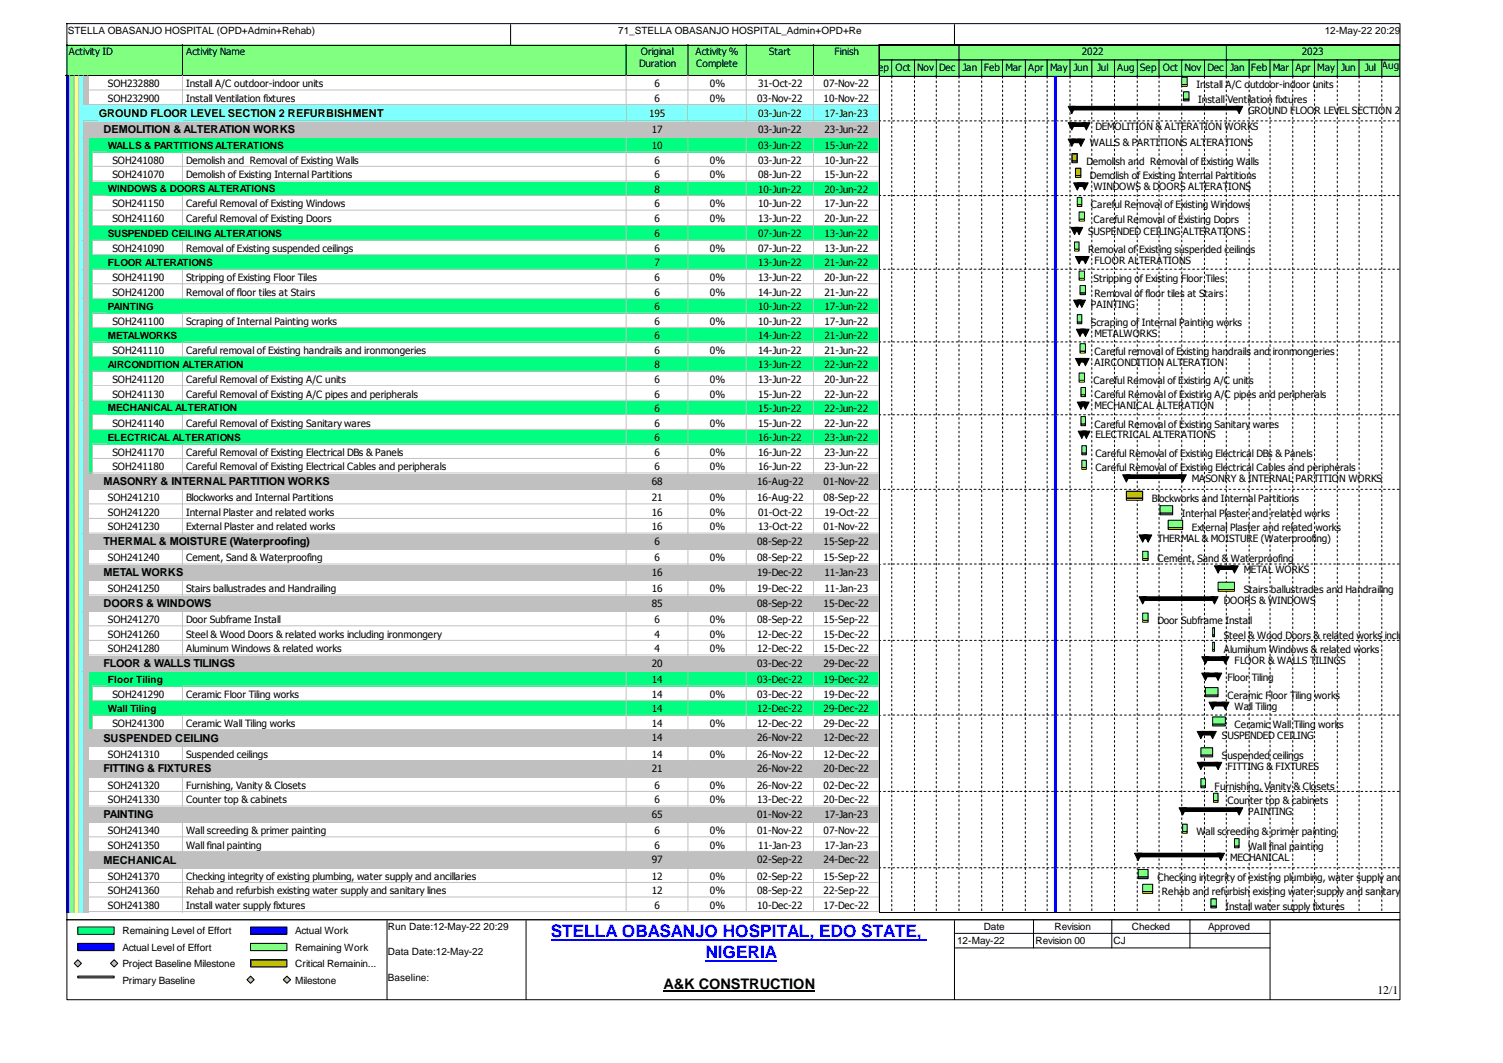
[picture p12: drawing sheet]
<svg xmlns="http://www.w3.org/2000/svg" width="420mm" height="297mm" viewBox="0 0 420 297" stroke-linecap="round" stroke-linejoin="round" font-family="sans-serif">
<defs><g id="words">
<g font-size="4.8" fill="#00f">
<text x="154" y="261.8">STELLA OBASANJO HOSPITAL, EDO STATE,</text>
<text x="197.2" y="267.7">NIGERIA</text>
</g>
<text font-size="4.1" x="185.5" y="276.4">A&amp;K CONSTRUCTION</text>
<text font-size="3.3" x="385.1" y="277.6">12/1</text>
<g font-size="3.1">
<text x="27.6" y="32.6">GROUND FLOOR LEVEL SECTION 2 REFURBISHMENT</text>
<text x="28.9" y="37.2">DEMOLITION &amp; ALTERATION WORKS</text>
<text x="28.9" y="135.6">MASONRY &amp; INTERNAL PARTITION WORKS</text>
<text x="28.9" y="152.3">THERMAL &amp; MOISTURE (Waterproofing)</text>
<text x="28.9" y="161">METAL WORKS</text>
<text x="28.9" y="169.6">DOORS &amp; WINDOWS</text>
<text x="28.9" y="186.4">FLOOR &amp; WALLS TILINGS</text>
<text x="28.9" y="207.2">SUSPENDED CEILING</text>
<text x="28.9" y="215.9">FITTING &amp; FIXTURES</text>
<text x="28.9" y="228.6">PAINTING</text>
<text x="28.9" y="241.3">MECHANICAL</text>
</g>
<g font-size="2.8">
<text x="19" y="9.4">STELLA OBASANJO HOSPITAL (OPD+Admin+Rehab)</text>
<text x="172.8" y="9.4">71_STELLA OBASANJO HOSPITAL_Admin+OPD+Re</text>
<text x="370.3" y="9.4">12-May-22 20:29</text>
<text x="19.2" y="15.5">Activity ID</text>
<text x="52" y="15.5">Activity Name</text>
<text x="179.1" y="15.5">Original</text>
<text x="194.4" y="15.5">Activity %</text>
<text x="215" y="15.5">Start</text>
<text x="233.3" y="15.5">Finish</text>
<text x="302.4" y="15.5">2022</text>
<text x="363.9" y="15.5">2023</text>
<text x="178.6" y="18.8">Duration</text>
<text x="194.6" y="18.8">Complete</text>
<text x="244" y="19.8">Sep</text>
<text x="250.3" y="19.8">Oct</text>
<text x="256.4" y="19.8">Nov</text>
<text x="262.5" y="19.8">Dec</text>
<text x="269.1" y="19.8">Jan</text>
<text x="275" y="19.8">Feb</text>
<text x="281.1" y="19.8">Mar</text>
<text x="287.4" y="19.8">Apr</text>
<text x="293.5" y="19.8">May</text>
<text x="300.1" y="19.8">Jun</text>
<text x="306.7" y="19.8">Jul</text>
<text x="312.3" y="19.8">Aug</text>
<text x="318.7" y="19.8">Sep</text>
<text x="325.1" y="19.8">Oct</text>
<text x="331.2" y="19.8">Nov</text>
<text x="337.5" y="19.8">Dec</text>
<text x="343.9" y="19.8">Jan</text>
<text x="349.7" y="19.8">Feb</text>
<text x="355.8" y="19.8">Mar</text>
<text x="362.1" y="19.8">Apr</text>
<text x="368.2" y="19.8">May</text>
<text x="374.9" y="19.8">Jun</text>
<text x="381.5" y="19.8">Jul</text>
<text x="386.3" y="19.3">Aug</text>
<text x="30.2" y="24.4">SOH232880</text>
<text x="30.2" y="28.5">SOH232900</text>
<text x="52" y="24.4">Install A/C outdoor-indoor units</text>
<text x="52" y="28.5">Install Ventilation fixtures</text>
<text x="183" y="24.4">6</text>
<text x="183" y="28.5">6</text>
<text x="198.4" y="24.4">0%</text>
<text x="198.4" y="28.5">0%</text>
<text x="211.7" y="28.5">03-Nov-22</text>
<text x="211.9" y="24.4">31-Oct-22</text>
<text x="230.2" y="24.4">07-Nov-22</text>
<text x="230.2" y="28.5">10-Nov-22</text>
<text x="334.5" y="24.6">Install A/C outdoor-indoor units</text>
<text x="335" y="28.7">Install Ventilation fixtures</text>
<text x="181.4" y="32.6">195</text>
<text x="211.9" y="32.6">03-Jun-22</text>
<text x="230.5" y="32.6">17-Jan-23</text>
<text x="348.9" y="31.8">GROUND FLOOR LEVEL SECTION 2 REFURBISHMENT</text>
<text x="30.2" y="41.5">WALLS &amp; PARTITIONS ALTERATIONS</text>
<text x="182.2" y="37.1">17</text>
<text x="182.2" y="41.7">10</text>
<text x="211.9" y="37.1">03-Jun-22</text>
<text x="211.9" y="41.7">03-Jun-22</text>
<text x="230.5" y="37.1">23-Jun-22</text>
<text x="230.5" y="41.7">15-Jun-22</text>
<text x="304.7" y="40.9">WALLS &amp; PARTITIONS ALTERATIONS</text>
<text x="306.2" y="36.4">DEMOLITION &amp; ALTERATION WORKS</text>
<text x="31.4" y="45.8">SOH241080</text>
<text x="52" y="45.8">Demolish and Removal of Existing Walls</text>
<text x="183" y="45.8">6</text>
<text x="198.4" y="45.8">0%</text>
<text x="211.9" y="45.8">03-Jun-22</text>
<text x="230.5" y="45.8">10-Jun-22</text>
<text x="303.7" y="46">Demolish and Removal of Existing Walls</text>
<text x="30.2" y="53.7">WINDOWS &amp; DOORS ALTERATIONS</text>
<text x="31.4" y="49.8">SOH241070</text>
<text x="52" y="49.8">Demolish of Existing Internal Partitions</text>
<text x="183" y="49.8">6</text>
<text x="183" y="53.9">8</text>
<text x="198.4" y="49.8">0%</text>
<text x="211.9" y="49.8">08-Jun-22</text>
<text x="211.9" y="53.9">10-Jun-22</text>
<text x="230.5" y="49.8">15-Jun-22</text>
<text x="230.5" y="53.9">20-Jun-22</text>
<text x="304.7" y="50.1">Demolish of Existing Internal Partitions</text>
<text x="305.7" y="53.1">WINDOWS &amp; DOORS ALTERATIONS</text>
<text x="31.4" y="58">SOH241150</text>
<text x="52" y="58">Careful Removal of Existing Windows</text>
<text x="183" y="58">6</text>
<text x="198.4" y="58">0%</text>
<text x="211.9" y="58">10-Jun-22</text>
<text x="230.5" y="58">17-Jun-22</text>
<text x="305" y="58.2">Careful Removal of Existing Windows</text>
<text x="31.4" y="62">SOH241160</text>
<text x="52" y="62">Careful Removal of Existing Doors</text>
<text x="183" y="62">6</text>
<text x="198.4" y="62">0%</text>
<text x="211.9" y="62">13-Jun-22</text>
<text x="230.5" y="62">20-Jun-22</text>
<text x="304.2" y="65.6">SUSPENDED CEILING ALTERATIONS</text>
<text x="305.7" y="62.3">Careful Removal of Existing Doors</text>
<text x="30.2" y="66.2">SUSPENDED CEILING ALTERATIONS</text>
<text x="31.4" y="70.4">SOH241090</text>
<text x="52" y="70.4">Removal of Existing suspended ceilings</text>
<text x="183" y="66.3">6</text>
<text x="183" y="70.4">6</text>
<text x="198.4" y="70.4">0%</text>
<text x="211.9" y="66.3">07-Jun-22</text>
<text x="211.9" y="70.4">07-Jun-22</text>
<text x="230.5" y="66.3">13-Jun-22</text>
<text x="230.5" y="70.4">13-Jun-22</text>
<text x="304.2" y="70.7">Removal of Existing suspended ceilings</text>
<text x="30.2" y="74.3">FLOOR ALTERATIONS</text>
<text x="183" y="74.5">7</text>
<text x="211.9" y="74.5">13-Jun-22</text>
<text x="230.5" y="74.5">21-Jun-22</text>
<text x="306" y="73.7">FLOOR ALTERATIONS</text>
<text x="31.4" y="78.6">SOH241190</text>
<text x="31.4" y="82.6">SOH241200</text>
<text x="52" y="78.6">Stripping of Existing Floor Tiles</text>
<text x="52" y="82.6">Removal of floor tiles at Stairs</text>
<text x="183" y="78.6">6</text>
<text x="183" y="82.6">6</text>
<text x="198.4" y="78.6">0%</text>
<text x="198.4" y="82.6">0%</text>
<text x="211.9" y="78.6">13-Jun-22</text>
<text x="211.9" y="82.6">14-Jun-22</text>
<text x="230.5" y="78.6">20-Jun-22</text>
<text x="230.5" y="82.6">21-Jun-22</text>
<text x="305.7" y="78.8">Stripping of Existing Floor Tiles</text>
<text x="306" y="82.9">Removal of floor tiles at Stairs</text>
<text x="30.2" y="86.5">PAINTING</text>
<text x="183" y="86.7">6</text>
<text x="211.9" y="86.7">10-Jun-22</text>
<text x="230.5" y="86.7">17-Jun-22</text>
<text x="305" y="85.9">PAINTING</text>
<text x="30.2" y="94.7">METALWORKS</text>
<text x="31.4" y="90.8">SOH241100</text>
<text x="52" y="90.8">Scraping of Internal Painting works</text>
<text x="183" y="90.8">6</text>
<text x="183" y="94.8">6</text>
<text x="198.4" y="90.8">0%</text>
<text x="211.9" y="90.8">10-Jun-22</text>
<text x="211.9" y="94.8">14-Jun-22</text>
<text x="230.5" y="90.8">17-Jun-22</text>
<text x="230.5" y="94.8">21-Jun-22</text>
<text x="305" y="91">Scraping of Internal Painting works</text>
<text x="306" y="94.1">METALWORKS</text>
<text x="31.4" y="98.9">SOH241110</text>
<text x="52" y="98.9">Careful removal of Existing handrails and ironmongeries</text>
<text x="183" y="98.9">6</text>
<text x="198.4" y="98.9">0%</text>
<text x="211.9" y="98.9">14-Jun-22</text>
<text x="230.5" y="98.9">21-Jun-22</text>
<text x="306" y="99.1">Careful removal of Existing handrails and ironmongeries</text>
<text x="30.2" y="102.8">AIRCONDITION ALTERATION</text>
<text x="31.4" y="107">SOH241120</text>
<text x="52" y="107">Careful Removal of Existing A/C units</text>
<text x="183" y="103">8</text>
<text x="183" y="107">6</text>
<text x="198.4" y="107">0%</text>
<text x="211.9" y="103">13-Jun-22</text>
<text x="211.9" y="107">13-Jun-22</text>
<text x="230.5" y="103">22-Jun-22</text>
<text x="230.5" y="107">20-Jun-22</text>
<text x="305.7" y="107.3">Careful Removal of Existing A/C units</text>
<text x="306" y="102.2">AIRCONDITION ALTERATION</text>
<text x="31.4" y="111.1">SOH241130</text>
<text x="52" y="111.1">Careful Removal of Existing A/C pipes and peripherals</text>
<text x="183" y="111.1">6</text>
<text x="198.4" y="111.1">0%</text>
<text x="211.9" y="111.1">15-Jun-22</text>
<text x="230.5" y="111.1">22-Jun-22</text>
<text x="306" y="111.3">Careful Removal of Existing A/C pipes and peripherals</text>
<text x="30.2" y="115">MECHANICAL ALTERATION</text>
<text x="31.4" y="119.2">SOH241140</text>
<text x="52" y="119.2">Careful Removal of Existing Sanitary wares</text>
<text x="183" y="115.1">6</text>
<text x="183" y="119.2">6</text>
<text x="198.4" y="119.2">0%</text>
<text x="211.9" y="115.1">15-Jun-22</text>
<text x="211.9" y="119.2">15-Jun-22</text>
<text x="230.5" y="115.1">22-Jun-22</text>
<text x="230.5" y="119.2">22-Jun-22</text>
<text x="306" y="114.4">MECHANICAL ALTERATION</text>
<text x="306" y="119.5">Careful Removal of Existing Sanitary wares</text>
<text x="30.2" y="123.1">ELECTRICAL ALTERATIONS</text>
<text x="183" y="123.3">6</text>
<text x="211.9" y="123.3">16-Jun-22</text>
<text x="230.5" y="123.3">23-Jun-22</text>
<text x="306.2" y="122.5">ELECTRICAL ALTERATIONS</text>
<text x="31.4" y="127.4">SOH241170</text>
<text x="31.4" y="131.4">SOH241180</text>
<text x="52" y="127.4">Careful Removal of Existing Electrical DBs &amp; Panels</text>
<text x="52" y="131.4">Careful Removal of Existing Electrical Cables and peripherals</text>
<text x="183" y="127.4">6</text>
<text x="183" y="131.4">6</text>
<text x="198.4" y="127.4">0%</text>
<text x="198.4" y="131.4">0%</text>
<text x="211.9" y="127.4">16-Jun-22</text>
<text x="211.9" y="131.4">16-Jun-22</text>
<text x="230.5" y="127.4">23-Jun-22</text>
<text x="230.5" y="131.4">23-Jun-22</text>
<text x="306.2" y="127.6">Careful Removal of Existing Electrical DBs &amp; Panels</text>
<text x="306.2" y="131.7">Careful Removal of Existing Electrical Cables and peripherals</text>
<text x="182.2" y="135.5">68</text>
<text x="211.7" y="135.5">16-Aug-22</text>
<text x="230.2" y="135.5">01-Nov-22</text>
<text x="333.2" y="134.7">MASONRY &amp; INTERNAL PARTITION WORKS</text>
<text x="30.2" y="140.1">SOH241210</text>
<text x="52" y="140.1">Blockworks and Internal Partitions</text>
<text x="182.2" y="140.1">21</text>
<text x="198.4" y="140.1">0%</text>
<text x="211.7" y="140.1">16-Aug-22</text>
<text x="230.2" y="140.1">08-Sep-22</text>
<text x="322" y="140.3">Blockworks and Internal Partitions</text>
<text x="30.2" y="144.1">SOH241220</text>
<text x="30.2" y="148.2">SOH241230</text>
<text x="52" y="144.1">Internal Plaster and related works</text>
<text x="52" y="148.2">External Plaster and related works</text>
<text x="182.2" y="144.1">16</text>
<text x="182.2" y="148.2">16</text>
<text x="198.4" y="144.1">0%</text>
<text x="198.4" y="148.2">0%</text>
<text x="211.9" y="144.1">01-Oct-22</text>
<text x="211.9" y="148.2">13-Oct-22</text>
<text x="230.2" y="148.2">01-Nov-22</text>
<text x="230.5" y="144.1">19-Oct-22</text>
<text x="330.4" y="144.4">Internal Plaster and related works</text>
<text x="333.2" y="148.5">External Plaster and related works</text>
<text x="183" y="152.3">6</text>
<text x="211.7" y="152.3">08-Sep-22</text>
<text x="230.2" y="152.3">15-Sep-22</text>
<text x="323.5" y="151.5">THERMAL &amp; MOISTURE (Waterproofing)</text>
<text x="30.2" y="156.8">SOH241240</text>
<text x="52" y="156.8">Cement, Sand &amp; Waterproofing</text>
<text x="182.2" y="160.9">16</text>
<text x="183" y="156.8">6</text>
<text x="198.4" y="156.8">0%</text>
<text x="211.7" y="156.8">08-Sep-22</text>
<text x="211.7" y="160.9">19-Dec-22</text>
<text x="230.2" y="156.8">15-Sep-22</text>
<text x="230.5" y="160.9">11-Jan-23</text>
<text x="323.5" y="157.1">Cement, Sand &amp; Waterproofing</text>
<text x="347.7" y="160.1">METAL WORKS</text>
<text x="30.2" y="165.5">SOH241250</text>
<text x="52" y="165.5">Stairs ballustrades and Handrailing</text>
<text x="182.2" y="165.5">16</text>
<text x="198.4" y="165.5">0%</text>
<text x="211.7" y="165.5">19-Dec-22</text>
<text x="230.5" y="165.5">11-Jan-23</text>
<text x="347.7" y="165.7">Stairs ballustrades and Handrailing</text>
<text x="182.2" y="169.5">85</text>
<text x="211.7" y="169.5">08-Sep-22</text>
<text x="230.2" y="169.5">15-Dec-22</text>
<text x="342.1" y="168.8">DOORS &amp; WINDOWS</text>
<text x="30.2" y="174.1">SOH241270</text>
<text x="30.2" y="178.2">SOH241260</text>
<text x="52" y="174.1">Door Subframe Install</text>
<text x="52" y="178.2">Steel &amp; Wood Doors &amp; related works including ironmongery</text>
<text x="183" y="174.1">6</text>
<text x="183" y="178.2">4</text>
<text x="198.4" y="174.1">0%</text>
<text x="198.4" y="178.2">0%</text>
<text x="211.7" y="174.1">08-Sep-22</text>
<text x="211.7" y="178.2">12-Dec-22</text>
<text x="230.2" y="174.1">15-Sep-22</text>
<text x="230.2" y="178.2">15-Dec-22</text>
<text x="323.5" y="174.4">Door Subframe Install</text>
<text x="342.1" y="178.5">Steel &amp; Wood Doors &amp; related works including ironmongery</text>
<text x="30.2" y="182.3">SOH241280</text>
<text x="52" y="182.3">Aluminum Windows &amp; related works</text>
<text x="183" y="182.3">4</text>
<text x="198.4" y="182.3">0%</text>
<text x="211.7" y="182.3">12-Dec-22</text>
<text x="230.2" y="182.3">15-Dec-22</text>
<text x="342.1" y="182.5">Aluminum Windows &amp; related works</text>
<text x="345.1" y="185.6">FLOOR &amp; WALLS TILINGS</text>
<text x="30.2" y="190.8">Floor Tiling</text>
<text x="182.2" y="186.4">20</text>
<text x="182.2" y="190.9">14</text>
<text x="211.7" y="186.4">03-Dec-22</text>
<text x="211.7" y="190.9">03-Dec-22</text>
<text x="230.2" y="186.4">29-Dec-22</text>
<text x="230.2" y="190.9">19-Dec-22</text>
<text x="343.1" y="190.2">Floor Tiling</text>
<text x="31.4" y="195">SOH241290</text>
<text x="52" y="195">Ceramic Floor Tiling works</text>
<text x="182.2" y="195">14</text>
<text x="198.4" y="195">0%</text>
<text x="211.7" y="195">03-Dec-22</text>
<text x="230.2" y="195">19-Dec-22</text>
<text x="343.1" y="195.2">Ceramic Floor Tiling works</text>
<text x="30.2" y="198.9">Wall Tiling</text>
<text x="31.4" y="203.1">SOH241300</text>
<text x="52" y="203.1">Ceramic Wall Tiling works</text>
<text x="182.2" y="199.1">14</text>
<text x="182.2" y="203.1">14</text>
<text x="198.4" y="203.1">0%</text>
<text x="211.7" y="199.1">12-Dec-22</text>
<text x="211.7" y="203.1">12-Dec-22</text>
<text x="230.2" y="199.1">29-Dec-22</text>
<text x="230.2" y="203.1">29-Dec-22</text>
<text x="345.1" y="198.3">Wall Tiling</text>
<text x="345.1" y="203.4">Ceramic Wall Tiling works</text>
<text x="182.2" y="207.2">14</text>
<text x="211.7" y="207.2">26-Nov-22</text>
<text x="230.2" y="207.2">12-Dec-22</text>
<text x="341.6" y="206.4">SUSPENDED CEILING</text>
<text x="30.2" y="211.8">SOH241310</text>
<text x="52" y="211.8">Suspended ceilings</text>
<text x="182.2" y="211.8">14</text>
<text x="182.2" y="215.8">21</text>
<text x="198.4" y="211.8">0%</text>
<text x="211.7" y="211.8">26-Nov-22</text>
<text x="211.7" y="215.8">26-Nov-22</text>
<text x="230.2" y="211.8">12-Dec-22</text>
<text x="230.2" y="215.8">20-Dec-22</text>
<text x="341.6" y="212">Suspended ceilings</text>
<text x="343.1" y="215.1">FITTING &amp; FIXTURES</text>
<text x="30.2" y="220.4">SOH241320</text>
<text x="52" y="220.4">Furnishing, Vanity &amp; Closets</text>
<text x="183" y="220.4">6</text>
<text x="198.4" y="220.4">0%</text>
<text x="211.7" y="220.4">26-Nov-22</text>
<text x="230.2" y="220.4">02-Dec-22</text>
<text x="339.5" y="220.6">Furnishing, Vanity &amp; Closets</text>
<text x="30.2" y="224.5">SOH241330</text>
<text x="52" y="224.5">Counter top &amp; cabinets</text>
<text x="183" y="224.5">6</text>
<text x="198.4" y="224.5">0%</text>
<text x="211.7" y="224.5">13-Dec-22</text>
<text x="230.2" y="224.5">20-Dec-22</text>
<text x="343.1" y="224.7">Counter top &amp; cabinets</text>
<text x="348.9" y="227.8">PAINTING</text>
<text x="30.2" y="233.1">SOH241340</text>
<text x="52" y="233.1">Wall screeding &amp; primer painting</text>
<text x="182.2" y="228.6">65</text>
<text x="183" y="233.1">6</text>
<text x="198.4" y="233.1">0%</text>
<text x="211.7" y="228.6">01-Nov-22</text>
<text x="211.7" y="233.1">01-Nov-22</text>
<text x="230.2" y="233.1">07-Nov-22</text>
<text x="230.5" y="228.6">17-Jan-23</text>
<text x="334.5" y="233.4">Wall screeding &amp; primer painting</text>
<text x="30.2" y="237.2">SOH241350</text>
<text x="52" y="237.2">Wall final painting</text>
<text x="183" y="237.2">6</text>
<text x="198.4" y="237.2">0%</text>
<text x="211.9" y="237.2">11-Jan-23</text>
<text x="230.5" y="237.2">17-Jan-23</text>
<text x="348.9" y="237.4">Wall final painting</text>
<text x="30.2" y="245.8">SOH241370</text>
<text x="52" y="245.8">Checking integrity of existing plumbing, water supply and ancillaries</text>
<text x="182.2" y="241.3">97</text>
<text x="182.2" y="245.8">12</text>
<text x="198.4" y="245.8">0%</text>
<text x="211.7" y="241.3">02-Sep-22</text>
<text x="211.7" y="245.8">02-Sep-22</text>
<text x="230.2" y="241.3">24-Dec-22</text>
<text x="230.2" y="245.8">15-Sep-22</text>
<text x="343.9" y="240.5">MECHANICAL</text>
<text x="30.2" y="249.9">SOH241360</text>
<text x="52" y="249.9">Rehab and refurbish existing water supply and sanitary lines</text>
<text x="182.2" y="249.9">12</text>
<text x="198.4" y="249.9">0%</text>
<text x="211.7" y="249.9">08-Sep-22</text>
<text x="230.2" y="249.9">22-Sep-22</text>
<text x="323.5" y="246.1">Checking integrity of existing plumbing, water supply and ancillaries</text>
<text x="324.8" y="250.1">Rehab and refurbish existing water supply and sanitary lines</text>
<text x="30.2" y="254">SOH241380</text>
<text x="52" y="254">Install water supply fixtures</text>
<text x="183" y="254">6</text>
<text x="198.4" y="254">0%</text>
<text x="211.7" y="254">10-Dec-22</text>
<text x="230.2" y="254">17-Dec-22</text>
<text x="342.6" y="254.2">Install water supply fixtures</text>
<text x="34.2" y="261.1">Remaining Level of Effort</text>
<text x="82.5" y="261.1">Actual Work</text>
<text x="108.4" y="259.8">Run Date:12-May-22 20:29</text>
<text x="267.6" y="263.9">12-May-22</text>
<text x="275" y="259.8">Date</text>
<text x="289.5" y="263.9">Revision 00</text>
<text x="294.8" y="259.8">Revision</text>
<text x="311.3" y="263.9">CJ</text>
<text x="316.4" y="259.8">Checked</text>
<text x="337.8" y="259.8">Approved</text>
<text x="34.2" y="265.6">Actual Level of Effort</text>
<text x="82.5" y="265.6">Remaining Work</text>
<text x="108.4" y="266.9">Data Date:12-May-22</text>
<text x="34.2" y="270.2">Project Baseline Milestone</text>
<text x="34.2" y="274.8">Primary Baseline</text>
<text x="82.5" y="270.2">Critical Remainin...</text>
<text x="82.5" y="274.8">Milestone</text>
<text x="108.4" y="274.1">Baseline:</text>
</g>
</g></defs>
<path d="M18.4 12.4h32.9v8.9h-32.9z" fill="#80ff80"/>
<path d="M51 12.4v8.7h-32.8" fill="none" stroke="#000" stroke-width=".28"/>
<path d="M51.3 12.4h124v8.9h-124z" fill="#80ff80"/>
<path d="M175 12.4v8.7h-124" fill="none" stroke="#000" stroke-width=".28"/>
<path d="M175.3 12.4h17.3v8.9h-17.3z" fill="#80ff80"/>
<path d="M192.3 12.4v8.7h-17.3" fill="none" stroke="#000" stroke-width=".28"/>
<path d="M192.6 12.4h16.3v8.9h-16.3z" fill="#80ff80"/>
<path d="M208.6 12.4v8.7h-16.3" fill="none" stroke="#000" stroke-width=".28"/>
<path d="M208.9 12.4h18.8v8.9h-18.8z" fill="#80ff80"/>
<path d="M227.4 12.4v8.7h-18.8" fill="none" stroke="#000" stroke-width=".28"/>
<path d="M227.7 12.4h18.3v8.9h-18.3z" fill="#80ff80"/>
<path d="M245.7 12.4v8.7h-18.3" fill="none" stroke="#000" stroke-width=".28"/>
<path d="M18.4 21.3h1.3v4.1h-1.3z" fill="#00f"/>
<path d="M19.5 21.1v4.3" fill="none" stroke="#c0c0c0" stroke-width=".28"/>
<path d="M19.7 21.3h1.3v4.1h-1.3z" fill="#80ff80"/>
<path d="M20.7 21.1v4.3" fill="none" stroke="#c0c0c0" stroke-width=".28"/>
<path d="M21 21.3h1.3v4.1h-1.3z" fill="#ffff80"/>
<path d="M22 21.1v4.3" fill="none" stroke="#c0c0c0" stroke-width=".28"/>
<path d="M22.3 21.3h1.2v4.1h-1.2z" fill="#80ffff"/>
<path d="M23.3 21.1v4.3" fill="none" stroke="#c0c0c0" stroke-width=".28"/>
<path d="M23.5 21.3h1.3v4.1h-1.3z" fill="#c0c0c0"/>
<path d="M24.5 21.1v4.3" fill="none" stroke="#c0c0c0" stroke-width=".28"/>
<path d="M24.8 21.3h26.5v4.1h-26.5z" fill="#fff"/>
<path d="M24.5 25.1h26.8M51 21.1v4.3" fill="none" stroke="#c0c0c0" stroke-width=".28"/>
<g fill="#fff">
<path d="M51.3 21.3h124v4.1h-124z"/>
<path d="M51.8 21.6h122.8v3.6h-122.8z"/>
</g>
<path d="M175 21.1v4h-123.7" fill="none" stroke="#c0c0c0" stroke-width=".28"/>
<g fill="#fff">
<path d="M175.3 21.3h17.3v4.1h-17.3z"/>
<path d="M175.8 21.6h16v3.6h-16z"/>
</g>
<path d="M192.3 21.1v4h-17" fill="none" stroke="#c0c0c0" stroke-width=".28"/>
<g fill="#fff">
<path d="M192.6 21.3h16.3v4.1h-16.3z"/>
<path d="M193.1 21.6h15v3.6h-15z"/>
</g>
<path d="M208.6 21.1v4h-16" fill="none" stroke="#c0c0c0" stroke-width=".28"/>
<g fill="#fff">
<path d="M208.9 21.3h18.8v4.1h-18.8z"/>
<path d="M209.4 21.6h17.5v3.6h-17.5z"/>
</g>
<path d="M227.4 21.1v4h-18.5" fill="none" stroke="#c0c0c0" stroke-width=".28"/>
<g fill="#fff">
<path d="M227.7 21.3h18.3v4.1h-18.3z"/>
<path d="M228.2 21.6h17v3.6h-17z"/>
</g>
<path d="M245.7 21.1v4h-18" fill="none" stroke="#c0c0c0" stroke-width=".28"/>
<path d="M18.4 25.4h1.3v4.1h-1.3z" fill="#00f"/>
<path d="M19.5 25.1v4.4" fill="none" stroke="#c0c0c0" stroke-width=".28"/>
<path d="M19.7 25.4h1.3v4.1h-1.3z" fill="#80ff80"/>
<path d="M20.7 25.1v4.4" fill="none" stroke="#c0c0c0" stroke-width=".28"/>
<path d="M21 25.4h1.3v4.1h-1.3z" fill="#ffff80"/>
<path d="M22 25.1v4.4" fill="none" stroke="#c0c0c0" stroke-width=".28"/>
<path d="M22.3 25.4h1.2v4.1h-1.2z" fill="#80ffff"/>
<path d="M23.3 25.1v4.4" fill="none" stroke="#c0c0c0" stroke-width=".28"/>
<path d="M23.5 25.4h1.3v4.1h-1.3z" fill="#c0c0c0"/>
<path d="M23.3 29.2h1.5M24.5 25.1v4.4" fill="none" stroke="#c0c0c0" stroke-width=".28"/>
<path d="M24.8 25.4h26.5v4.1h-26.5z" fill="#fff"/>
<path d="M24.5 29.2h26.8M51 25.1v4.4" fill="none" stroke="#c0c0c0" stroke-width=".28"/>
<g fill="#fff">
<path d="M51.3 25.4h124v4.1h-124z"/>
<path d="M51.8 25.7h122.8v3.6h-122.8z"/>
</g>
<path d="M175 25.1v4.1h-123.7" fill="none" stroke="#c0c0c0" stroke-width=".28"/>
<g fill="#fff">
<path d="M175.3 25.4h17.3v4.1h-17.3z"/>
<path d="M175.8 25.7h16v3.6h-16z"/>
</g>
<path d="M192.3 25.1v4.1h-17" fill="none" stroke="#c0c0c0" stroke-width=".28"/>
<g fill="#fff">
<path d="M192.6 25.4h16.3v4.1h-16.3z"/>
<path d="M193.1 25.7h15v3.6h-15z"/>
</g>
<path d="M208.6 25.1v4.1h-16" fill="none" stroke="#c0c0c0" stroke-width=".28"/>
<g fill="#fff">
<path d="M208.9 25.4h18.8v4.1h-18.8z"/>
<path d="M209.4 25.7h17.5v3.6h-17.5z"/>
</g>
<path d="M227.4 25.1v4.1h-18.5" fill="none" stroke="#c0c0c0" stroke-width=".28"/>
<g fill="#fff">
<path d="M227.7 25.4h18.3v4.1h-18.3z"/>
<path d="M228.2 25.7h17v3.6h-17z"/>
</g>
<path d="M245.7 25.1v4.1h-18" fill="none" stroke="#c0c0c0" stroke-width=".28"/>
<path d="M18.4 29.5h1.3v4.6h-1.3z" fill="#00f"/>
<path d="M19.5 29.2v4.8" fill="none" stroke="#c0c0c0" stroke-width=".28"/>
<path d="M19.7 29.5h1.3v4.6h-1.3z" fill="#80ff80"/>
<path d="M20.7 29.2v4.8" fill="none" stroke="#c0c0c0" stroke-width=".28"/>
<path d="M21 29.5h1.3v4.6h-1.3z" fill="#ffff80"/>
<path d="M22 29.2v4.8" fill="none" stroke="#c0c0c0" stroke-width=".28"/>
<path d="M22.3 29.5h29v4.6h-29z" fill="#80ffff"/>
<path d="M23.3 33.8h28" fill="none" stroke="#c0c0c0" stroke-width=".28"/>
<g fill="#80ffff">
<path d="M51.3 29.5h124v4.6h-124z"/>
<path d="M27.4 29.8h147.2v4h-147.2z"/>
</g>
<path d="M175 29.2v4.6h-123.7" fill="none" stroke="#c0c0c0" stroke-width=".28"/>
<g fill="#80ffff">
<path d="M175.3 29.5h17.3v4.6h-17.3z"/>
<path d="M175.8 29.8h16v4h-16z"/>
</g>
<path d="M192.3 29.2v4.6h-17" fill="none" stroke="#c0c0c0" stroke-width=".28"/>
<path d="M192.6 29.5h16.3v4.6h-16.3z" fill="#80ffff"/>
<path d="M208.6 29.2v4.6h-16" fill="none" stroke="#c0c0c0" stroke-width=".28"/>
<g fill="#80ffff">
<path d="M208.9 29.5h18.8v4.6h-18.8z"/>
<path d="M209.4 29.8h17.5v4h-17.5z"/>
</g>
<path d="M227.4 29.2v4.6h-18.5" fill="none" stroke="#c0c0c0" stroke-width=".28"/>
<g fill="#80ffff">
<path d="M227.7 29.5h18.3v4.6h-18.3z"/>
<path d="M228.2 29.8h17v4h-17z"/>
</g>
<path d="M245.7 29.2v4.6h-18" fill="none" stroke="#c0c0c0" stroke-width=".28"/>
<path d="M18.4 34.1h1.3v4.6h-1.3z" fill="#00f"/>
<path d="M19.5 33.8v4.8" fill="none" stroke="#c0c0c0" stroke-width=".28"/>
<path d="M19.7 34.1h1.3v4.6h-1.3z" fill="#80ff80"/>
<path d="M20.7 33.8v4.8" fill="none" stroke="#c0c0c0" stroke-width=".28"/>
<path d="M21 34.1h1.3v4.6h-1.3z" fill="#ffff80"/>
<path d="M22 33.8v4.8" fill="none" stroke="#c0c0c0" stroke-width=".28"/>
<path d="M22.3 34.1h1.2v4.6h-1.2z" fill="#80ffff"/>
<path d="M23.3 33.8v4.8" fill="none" stroke="#c0c0c0" stroke-width=".28"/>
<path d="M23.5 34.1h27.8v4.6h-27.8z" fill="#c0c0c0"/>
<path d="M24.5 38.4h26.8" fill="none" stroke="#c0c0c0" stroke-width=".28"/>
<g fill="#c0c0c0">
<path d="M51.3 34.1h124v4.6h-124z"/>
<path d="M28.6 34.3h146v4.1h-146z"/>
</g>
<path d="M175 33.8v4.6h-123.7" fill="none" stroke="#c0c0c0" stroke-width=".28"/>
<g fill="#c0c0c0">
<path d="M175.3 34.1h17.3v4.6h-17.3z"/>
<path d="M175.8 34.3h16v4.1h-16z"/>
</g>
<path d="M192.3 33.8v4.6h-17" fill="none" stroke="#c0c0c0" stroke-width=".28"/>
<path d="M192.6 34.1h16.3v4.6h-16.3z" fill="#c0c0c0"/>
<path d="M208.6 33.8v4.6h-16" fill="none" stroke="#c0c0c0" stroke-width=".28"/>
<g fill="#c0c0c0">
<path d="M208.9 34.1h18.8v4.6h-18.8z"/>
<path d="M209.4 34.3h17.5v4.1h-17.5z"/>
</g>
<path d="M227.4 33.8v4.6h-18.5" fill="none" stroke="#c0c0c0" stroke-width=".28"/>
<g fill="#c0c0c0">
<path d="M227.7 34.1h18.3v4.6h-18.3z"/>
<path d="M228.2 34.3h17v4.1h-17z"/>
</g>
<path d="M245.7 33.8v4.6h-18" fill="none" stroke="#c0c0c0" stroke-width=".28"/>
<path d="M18.4 38.7h1.3v4h-1.3z" fill="#00f"/>
<path d="M19.5 38.4v4.3" fill="none" stroke="#c0c0c0" stroke-width=".28"/>
<path d="M19.7 38.7h1.3v4h-1.3z" fill="#80ff80"/>
<path d="M20.7 38.4v4.3" fill="none" stroke="#c0c0c0" stroke-width=".28"/>
<path d="M21 38.7h1.3v4h-1.3z" fill="#ffff80"/>
<path d="M22 38.4v4.3" fill="none" stroke="#c0c0c0" stroke-width=".28"/>
<path d="M22.3 38.7h1.2v4h-1.2z" fill="#80ffff"/>
<path d="M23.3 38.4v4.3" fill="none" stroke="#c0c0c0" stroke-width=".28"/>
<path d="M23.5 38.7h1.3v4h-1.3z" fill="#c0c0c0"/>
<path d="M24.5 38.4v4.3" fill="none" stroke="#c0c0c0" stroke-width=".28"/>
<path d="M24.8 38.7h26.5v4h-26.5z" fill="#00ff80"/>
<path d="M25.8 42.4h25.5" fill="none" stroke="#c0c0c0" stroke-width=".28"/>
<g fill="#00ff80">
<path d="M51.3 38.7h124v4h-124z"/>
<path d="M29.9 38.9h144.7v3.6h-144.7z"/>
</g>
<path d="M175 38.4v4h-123.7" fill="none" stroke="#c0c0c0" stroke-width=".28"/>
<g fill="#00ff80">
<path d="M175.3 38.7h17.3v4h-17.3z"/>
<path d="M175.8 38.9h16v3.6h-16z"/>
</g>
<path d="M192.3 38.4v4h-17" fill="none" stroke="#c0c0c0" stroke-width=".28"/>
<path d="M192.6 38.7h16.3v4h-16.3z" fill="#00ff80"/>
<path d="M208.6 38.4v4h-16" fill="none" stroke="#c0c0c0" stroke-width=".28"/>
<g fill="#00ff80">
<path d="M208.9 38.7h18.8v4h-18.8z"/>
<path d="M209.4 38.9h17.5v3.6h-17.5z"/>
</g>
<path d="M227.4 38.4v4h-18.5" fill="none" stroke="#c0c0c0" stroke-width=".28"/>
<g fill="#00ff80">
<path d="M227.7 38.7h18.3v4h-18.3z"/>
<path d="M228.2 38.9h17v3.6h-17z"/>
</g>
<path d="M245.7 38.4v4h-18" fill="none" stroke="#c0c0c0" stroke-width=".28"/>
<path d="M18.4 42.7h1.3v4.1h-1.3z" fill="#00f"/>
<path d="M19.5 42.4v4.3" fill="none" stroke="#c0c0c0" stroke-width=".28"/>
<path d="M19.7 42.7h1.3v4.1h-1.3z" fill="#80ff80"/>
<path d="M20.7 42.4v4.3" fill="none" stroke="#c0c0c0" stroke-width=".28"/>
<path d="M21 42.7h1.3v4.1h-1.3z" fill="#ffff80"/>
<path d="M22 42.4v4.3" fill="none" stroke="#c0c0c0" stroke-width=".28"/>
<path d="M22.3 42.7h1.2v4.1h-1.2z" fill="#80ffff"/>
<path d="M23.3 42.4v4.3" fill="none" stroke="#c0c0c0" stroke-width=".28"/>
<path d="M23.5 42.7h1.3v4.1h-1.3z" fill="#c0c0c0"/>
<path d="M24.5 42.4v4.3" fill="none" stroke="#c0c0c0" stroke-width=".28"/>
<path d="M24.8 42.7h1.3v4.1h-1.3z" fill="#00ff80"/>
<path d="M25.8 42.4v4.3" fill="none" stroke="#c0c0c0" stroke-width=".28"/>
<path d="M26.1 42.7h25.2v4.1h-25.2z" fill="#fff"/>
<path d="M25.8 46.5h25.5M51 42.4v4.3" fill="none" stroke="#c0c0c0" stroke-width=".28"/>
<g fill="#fff">
<path d="M51.3 42.7h124v4.1h-124z"/>
<path d="M51.8 43h122.8v3.5h-122.8z"/>
</g>
<path d="M175 42.4v4.1h-123.7" fill="none" stroke="#c0c0c0" stroke-width=".28"/>
<g fill="#fff">
<path d="M175.3 42.7h17.3v4.1h-17.3z"/>
<path d="M175.8 43h16v3.5h-16z"/>
</g>
<path d="M192.3 42.4v4.1h-17" fill="none" stroke="#c0c0c0" stroke-width=".28"/>
<g fill="#fff">
<path d="M192.6 42.7h16.3v4.1h-16.3z"/>
<path d="M193.1 43h15v3.5h-15z"/>
</g>
<path d="M208.6 42.4v4.1h-16" fill="none" stroke="#c0c0c0" stroke-width=".28"/>
<g fill="#fff">
<path d="M208.9 42.7h18.8v4.1h-18.8z"/>
<path d="M209.4 43h17.5v3.5h-17.5z"/>
</g>
<path d="M227.4 42.4v4.1h-18.5" fill="none" stroke="#c0c0c0" stroke-width=".28"/>
<g fill="#fff">
<path d="M227.7 42.7h18.3v4.1h-18.3z"/>
<path d="M228.2 43h17v3.5h-17z"/>
</g>
<path d="M245.7 42.4v4.1h-18" fill="none" stroke="#c0c0c0" stroke-width=".28"/>
<path d="M18.4 46.8h1.3v4h-1.3z" fill="#00f"/>
<path d="M19.5 46.5v4.3" fill="none" stroke="#c0c0c0" stroke-width=".28"/>
<path d="M19.7 46.8h1.3v4h-1.3z" fill="#80ff80"/>
<path d="M20.7 46.5v4.3" fill="none" stroke="#c0c0c0" stroke-width=".28"/>
<path d="M21 46.8h1.3v4h-1.3z" fill="#ffff80"/>
<path d="M22 46.5v4.3" fill="none" stroke="#c0c0c0" stroke-width=".28"/>
<path d="M22.3 46.8h1.2v4h-1.2z" fill="#80ffff"/>
<path d="M23.3 46.5v4.3" fill="none" stroke="#c0c0c0" stroke-width=".28"/>
<path d="M23.5 46.8h1.3v4h-1.3z" fill="#c0c0c0"/>
<path d="M24.5 46.5v4.3" fill="none" stroke="#c0c0c0" stroke-width=".28"/>
<path d="M24.8 46.8h1.3v4h-1.3z" fill="#00ff80"/>
<path d="M25.8 46.5v4.3" fill="none" stroke="#c0c0c0" stroke-width=".28"/>
<path d="M26.1 46.8h25.2v4h-25.2z" fill="#fff"/>
<path d="M25.8 50.6h25.5M51 46.5v4.3" fill="none" stroke="#c0c0c0" stroke-width=".28"/>
<g fill="#fff">
<path d="M51.3 46.8h124v4h-124z"/>
<path d="M51.8 47h122.8v3.6h-122.8z"/>
</g>
<path d="M175 46.5v4.1h-123.7" fill="none" stroke="#c0c0c0" stroke-width=".28"/>
<g fill="#fff">
<path d="M175.3 46.8h17.3v4h-17.3z"/>
<path d="M175.8 47h16v3.6h-16z"/>
</g>
<path d="M192.3 46.5v4.1h-17" fill="none" stroke="#c0c0c0" stroke-width=".28"/>
<g fill="#fff">
<path d="M192.6 46.8h16.3v4h-16.3z"/>
<path d="M193.1 47h15v3.6h-15z"/>
</g>
<path d="M208.6 46.5v4.1h-16" fill="none" stroke="#c0c0c0" stroke-width=".28"/>
<g fill="#fff">
<path d="M208.9 46.8h18.8v4h-18.8z"/>
<path d="M209.4 47h17.5v3.6h-17.5z"/>
</g>
<path d="M227.4 46.5v4.1h-18.5" fill="none" stroke="#c0c0c0" stroke-width=".28"/>
<g fill="#fff">
<path d="M227.7 46.8h18.3v4h-18.3z"/>
<path d="M228.2 47h17v3.6h-17z"/>
</g>
<path d="M245.7 46.5v4.1h-18" fill="none" stroke="#c0c0c0" stroke-width=".28"/>
<path d="M18.4 50.8h1.3v4.1h-1.3z" fill="#00f"/>
<path d="M19.5 50.6v4.3" fill="none" stroke="#c0c0c0" stroke-width=".28"/>
<path d="M19.7 50.8h1.3v4.1h-1.3z" fill="#80ff80"/>
<path d="M20.7 50.6v4.3" fill="none" stroke="#c0c0c0" stroke-width=".28"/>
<path d="M21 50.8h1.3v4.1h-1.3z" fill="#ffff80"/>
<path d="M22 50.6v4.3" fill="none" stroke="#c0c0c0" stroke-width=".28"/>
<path d="M22.3 50.8h1.2v4.1h-1.2z" fill="#80ffff"/>
<path d="M23.3 50.6v4.3" fill="none" stroke="#c0c0c0" stroke-width=".28"/>
<path d="M23.5 50.8h1.3v4.1h-1.3z" fill="#c0c0c0"/>
<path d="M24.5 50.6v4.3" fill="none" stroke="#c0c0c0" stroke-width=".28"/>
<path d="M24.8 50.8h26.5v4.1h-26.5z" fill="#00ff80"/>
<path d="M25.8 54.7h25.5" fill="none" stroke="#c0c0c0" stroke-width=".28"/>
<g fill="#00ff80">
<path d="M51.3 50.8h124v4.1h-124z"/>
<path d="M29.9 51.1h144.7v3.6h-144.7z"/>
</g>
<path d="M175 50.6v4.1h-123.7" fill="none" stroke="#c0c0c0" stroke-width=".28"/>
<g fill="#00ff80">
<path d="M175.3 50.8h17.3v4.1h-17.3z"/>
<path d="M175.8 51.1h16v3.6h-16z"/>
</g>
<path d="M192.3 50.6v4.1h-17" fill="none" stroke="#c0c0c0" stroke-width=".28"/>
<path d="M192.6 50.8h16.3v4.1h-16.3z" fill="#00ff80"/>
<path d="M208.6 50.6v4.1h-16" fill="none" stroke="#c0c0c0" stroke-width=".28"/>
<g fill="#00ff80">
<path d="M208.9 50.8h18.8v4.1h-18.8z"/>
<path d="M209.4 51.1h17.5v3.6h-17.5z"/>
</g>
<path d="M227.4 50.6v4.1h-18.5" fill="none" stroke="#c0c0c0" stroke-width=".28"/>
<g fill="#00ff80">
<path d="M227.7 50.8h18.3v4.1h-18.3z"/>
<path d="M228.2 51.1h17v3.6h-17z"/>
</g>
<path d="M245.7 50.6v4.1h-18" fill="none" stroke="#c0c0c0" stroke-width=".28"/>
<path d="M18.4 54.9h1.3v4.1h-1.3z" fill="#00f"/>
<path d="M19.5 54.7v4.3" fill="none" stroke="#c0c0c0" stroke-width=".28"/>
<path d="M19.7 54.9h1.3v4.1h-1.3z" fill="#80ff80"/>
<path d="M20.7 54.7v4.3" fill="none" stroke="#c0c0c0" stroke-width=".28"/>
<path d="M21 54.9h1.3v4.1h-1.3z" fill="#ffff80"/>
<path d="M22 54.7v4.3" fill="none" stroke="#c0c0c0" stroke-width=".28"/>
<path d="M22.3 54.9h1.2v4.1h-1.2z" fill="#80ffff"/>
<path d="M23.3 54.7v4.3" fill="none" stroke="#c0c0c0" stroke-width=".28"/>
<path d="M23.5 54.9h1.3v4.1h-1.3z" fill="#c0c0c0"/>
<path d="M24.5 54.7v4.3" fill="none" stroke="#c0c0c0" stroke-width=".28"/>
<path d="M24.8 54.9h1.3v4.1h-1.3z" fill="#00ff80"/>
<path d="M25.8 54.7v4.3" fill="none" stroke="#c0c0c0" stroke-width=".28"/>
<path d="M26.1 54.9h25.2v4.1h-25.2z" fill="#fff"/>
<path d="M25.8 58.7h25.5M51 54.7v4.3" fill="none" stroke="#c0c0c0" stroke-width=".28"/>
<g fill="#fff">
<path d="M51.3 54.9h124v4.1h-124z"/>
<path d="M51.8 55.2h122.8v3.5h-122.8z"/>
</g>
<path d="M175 54.7v4h-123.7" fill="none" stroke="#c0c0c0" stroke-width=".28"/>
<g fill="#fff">
<path d="M175.3 54.9h17.3v4.1h-17.3z"/>
<path d="M175.8 55.2h16v3.5h-16z"/>
</g>
<path d="M192.3 54.7v4h-17" fill="none" stroke="#c0c0c0" stroke-width=".28"/>
<g fill="#fff">
<path d="M192.6 54.9h16.3v4.1h-16.3z"/>
<path d="M193.1 55.2h15v3.5h-15z"/>
</g>
<path d="M208.6 54.7v4h-16" fill="none" stroke="#c0c0c0" stroke-width=".28"/>
<g fill="#fff">
<path d="M208.9 54.9h18.8v4.1h-18.8z"/>
<path d="M209.4 55.2h17.5v3.5h-17.5z"/>
</g>
<path d="M227.4 54.7v4h-18.5" fill="none" stroke="#c0c0c0" stroke-width=".28"/>
<g fill="#fff">
<path d="M227.7 54.9h18.3v4.1h-18.3z"/>
<path d="M228.2 55.2h17v3.5h-17z"/>
</g>
<path d="M245.7 54.7v4h-18" fill="none" stroke="#c0c0c0" stroke-width=".28"/>
<path d="M18.4 59h1.3v4.3h-1.3z" fill="#00f"/>
<path d="M19.5 58.7v4.6" fill="none" stroke="#c0c0c0" stroke-width=".28"/>
<path d="M19.7 59h1.3v4.3h-1.3z" fill="#80ff80"/>
<path d="M20.7 58.7v4.6" fill="none" stroke="#c0c0c0" stroke-width=".28"/>
<path d="M21 59h1.3v4.3h-1.3z" fill="#ffff80"/>
<path d="M22 58.7v4.6" fill="none" stroke="#c0c0c0" stroke-width=".28"/>
<path d="M22.3 59h1.2v4.3h-1.2z" fill="#80ffff"/>
<path d="M23.3 58.7v4.6" fill="none" stroke="#c0c0c0" stroke-width=".28"/>
<path d="M23.5 59h1.3v4.3h-1.3z" fill="#c0c0c0"/>
<path d="M24.5 58.7v4.6" fill="none" stroke="#c0c0c0" stroke-width=".28"/>
<path d="M24.8 59h1.3v4.3h-1.3z" fill="#00ff80"/>
<path d="M25.8 58.7v4.6" fill="none" stroke="#c0c0c0" stroke-width=".28"/>
<path d="M26.1 59h25.2v4.3h-25.2z" fill="#fff"/>
<path d="M51 58.7v4.6M25.8 63h25.5" fill="none" stroke="#c0c0c0" stroke-width=".28"/>
<g fill="#fff">
<path d="M51.3 59h124v4.3h-124z"/>
<path d="M51.8 59.2h122.8v3.8h-122.8z"/>
</g>
<path d="M175 58.7v4.3h-123.7" fill="none" stroke="#c0c0c0" stroke-width=".28"/>
<g fill="#fff">
<path d="M175.3 59h17.3v4.3h-17.3z"/>
<path d="M175.8 59.2h16v3.8h-16z"/>
</g>
<path d="M192.3 58.7v4.3h-17" fill="none" stroke="#c0c0c0" stroke-width=".28"/>
<g fill="#fff">
<path d="M192.6 59h16.3v4.3h-16.3z"/>
<path d="M193.1 59.2h15v3.8h-15z"/>
</g>
<path d="M208.6 58.7v4.3h-16" fill="none" stroke="#c0c0c0" stroke-width=".28"/>
<g fill="#fff">
<path d="M208.9 59h18.8v4.3h-18.8z"/>
<path d="M209.4 59.2h17.5v3.8h-17.5z"/>
</g>
<path d="M227.4 58.7v4.3h-18.5" fill="none" stroke="#c0c0c0" stroke-width=".28"/>
<g fill="#fff">
<path d="M227.7 59h18.3v4.3h-18.3z"/>
<path d="M228.2 59.2h17v3.8h-17z"/>
</g>
<path d="M245.7 58.7v4.3h-18" fill="none" stroke="#c0c0c0" stroke-width=".28"/>
<path d="M18.4 63.3h1.3v4.1h-1.3z" fill="#00f"/>
<path d="M19.5 63v4.4" fill="none" stroke="#c0c0c0" stroke-width=".28"/>
<path d="M19.7 63.3h1.3v4.1h-1.3z" fill="#80ff80"/>
<path d="M20.7 63v4.4" fill="none" stroke="#c0c0c0" stroke-width=".28"/>
<path d="M21 63.3h1.3v4.1h-1.3z" fill="#ffff80"/>
<path d="M22 63v4.4" fill="none" stroke="#c0c0c0" stroke-width=".28"/>
<path d="M22.3 63.3h1.2v4.1h-1.2z" fill="#80ffff"/>
<path d="M23.3 63v4.4" fill="none" stroke="#c0c0c0" stroke-width=".28"/>
<path d="M23.5 63.3h1.3v4.1h-1.3z" fill="#c0c0c0"/>
<path d="M24.5 63v4.4" fill="none" stroke="#c0c0c0" stroke-width=".28"/>
<path d="M24.8 63.3h26.5v4.1h-26.5z" fill="#00ff80"/>
<path d="M25.8 67.1h25.5" fill="none" stroke="#c0c0c0" stroke-width=".28"/>
<g fill="#00ff80">
<path d="M51.3 63.3h124v4.1h-124z"/>
<path d="M29.9 63.5h144.7v3.6h-144.7z"/>
</g>
<path d="M175 63v4.1h-123.7" fill="none" stroke="#c0c0c0" stroke-width=".28"/>
<g fill="#00ff80">
<path d="M175.3 63.3h17.3v4.1h-17.3z"/>
<path d="M175.8 63.5h16v3.6h-16z"/>
</g>
<path d="M192.3 63v4.1h-17" fill="none" stroke="#c0c0c0" stroke-width=".28"/>
<path d="M192.6 63.3h16.3v4.1h-16.3z" fill="#00ff80"/>
<path d="M208.6 63v4.1h-16" fill="none" stroke="#c0c0c0" stroke-width=".28"/>
<g fill="#00ff80">
<path d="M208.9 63.3h18.8v4.1h-18.8z"/>
<path d="M209.4 63.5h17.5v3.6h-17.5z"/>
</g>
<path d="M227.4 63v4.1h-18.5" fill="none" stroke="#c0c0c0" stroke-width=".28"/>
<g fill="#00ff80">
<path d="M227.7 63.3h18.3v4.1h-18.3z"/>
<path d="M228.2 63.5h17v3.6h-17z"/>
</g>
<path d="M245.7 63v4.1h-18" fill="none" stroke="#c0c0c0" stroke-width=".28"/>
<path d="M18.4 67.4h1.3v4h-1.3z" fill="#00f"/>
<path d="M19.5 67.1v4.3" fill="none" stroke="#c0c0c0" stroke-width=".28"/>
<path d="M19.7 67.4h1.3v4h-1.3z" fill="#80ff80"/>
<path d="M20.7 67.1v4.3" fill="none" stroke="#c0c0c0" stroke-width=".28"/>
<path d="M21 67.4h1.3v4h-1.3z" fill="#ffff80"/>
<path d="M22 67.1v4.3" fill="none" stroke="#c0c0c0" stroke-width=".28"/>
<path d="M22.3 67.4h1.2v4h-1.2z" fill="#80ffff"/>
<path d="M23.3 67.1v4.3" fill="none" stroke="#c0c0c0" stroke-width=".28"/>
<path d="M23.5 67.4h1.3v4h-1.3z" fill="#c0c0c0"/>
<path d="M24.5 67.1v4.3" fill="none" stroke="#c0c0c0" stroke-width=".28"/>
<path d="M24.8 67.4h1.3v4h-1.3z" fill="#00ff80"/>
<path d="M25.8 67.1v4.3" fill="none" stroke="#c0c0c0" stroke-width=".28"/>
<path d="M26.1 67.4h25.2v4h-25.2z" fill="#fff"/>
<path d="M25.8 71.2h25.5M51 67.1v4.3" fill="none" stroke="#c0c0c0" stroke-width=".28"/>
<g fill="#fff">
<path d="M51.3 67.4h124v4h-124z"/>
<path d="M51.8 67.6h122.8v3.6h-122.8z"/>
</g>
<path d="M175 67.1v4.1h-123.7" fill="none" stroke="#c0c0c0" stroke-width=".28"/>
<g fill="#fff">
<path d="M175.3 67.4h17.3v4h-17.3z"/>
<path d="M175.8 67.6h16v3.6h-16z"/>
</g>
<path d="M192.3 67.1v4.1h-17" fill="none" stroke="#c0c0c0" stroke-width=".28"/>
<g fill="#fff">
<path d="M192.6 67.4h16.3v4h-16.3z"/>
<path d="M193.1 67.6h15v3.6h-15z"/>
</g>
<path d="M208.6 67.1v4.1h-16" fill="none" stroke="#c0c0c0" stroke-width=".28"/>
<g fill="#fff">
<path d="M208.9 67.4h18.8v4h-18.8z"/>
<path d="M209.4 67.6h17.5v3.6h-17.5z"/>
</g>
<path d="M227.4 67.1v4.1h-18.5" fill="none" stroke="#c0c0c0" stroke-width=".28"/>
<g fill="#fff">
<path d="M227.7 67.4h18.3v4h-18.3z"/>
<path d="M228.2 67.6h17v3.6h-17z"/>
</g>
<path d="M245.7 67.1v4.1h-18" fill="none" stroke="#c0c0c0" stroke-width=".28"/>
<path d="M18.4 71.4h1.3v4.1h-1.3z" fill="#00f"/>
<path d="M19.5 71.2v4.3" fill="none" stroke="#c0c0c0" stroke-width=".28"/>
<path d="M19.7 71.4h1.3v4.1h-1.3z" fill="#80ff80"/>
<path d="M20.7 71.2v4.3" fill="none" stroke="#c0c0c0" stroke-width=".28"/>
<path d="M21 71.4h1.3v4.1h-1.3z" fill="#ffff80"/>
<path d="M22 71.2v4.3" fill="none" stroke="#c0c0c0" stroke-width=".28"/>
<path d="M22.3 71.4h1.2v4.1h-1.2z" fill="#80ffff"/>
<path d="M23.3 71.2v4.3" fill="none" stroke="#c0c0c0" stroke-width=".28"/>
<path d="M23.5 71.4h1.3v4.1h-1.3z" fill="#c0c0c0"/>
<path d="M24.5 71.2v4.3" fill="none" stroke="#c0c0c0" stroke-width=".28"/>
<path d="M24.8 71.4h26.5v4.1h-26.5z" fill="#00ff80"/>
<path d="M25.8 75.2h25.5" fill="none" stroke="#c0c0c0" stroke-width=".28"/>
<g fill="#00ff80">
<path d="M51.3 71.4h124v4.1h-124z"/>
<path d="M29.9 71.7h144.7v3.6h-144.7z"/>
</g>
<path d="M175 71.2v4h-123.7" fill="none" stroke="#c0c0c0" stroke-width=".28"/>
<g fill="#00ff80">
<path d="M175.3 71.4h17.3v4.1h-17.3z"/>
<path d="M175.8 71.7h16v3.6h-16z"/>
</g>
<path d="M192.3 71.2v4h-17" fill="none" stroke="#c0c0c0" stroke-width=".28"/>
<path d="M192.6 71.4h16.3v4.1h-16.3z" fill="#00ff80"/>
<path d="M208.6 71.2v4h-16" fill="none" stroke="#c0c0c0" stroke-width=".28"/>
<g fill="#00ff80">
<path d="M208.9 71.4h18.8v4.1h-18.8z"/>
<path d="M209.4 71.7h17.5v3.6h-17.5z"/>
</g>
<path d="M227.4 71.2v4h-18.5" fill="none" stroke="#c0c0c0" stroke-width=".28"/>
<g fill="#00ff80">
<path d="M227.7 71.4h18.3v4.1h-18.3z"/>
<path d="M228.2 71.7h17v3.6h-17z"/>
</g>
<path d="M245.7 71.2v4h-18" fill="none" stroke="#c0c0c0" stroke-width=".28"/>
<path d="M18.4 75.5h1.3v4.1h-1.3z" fill="#00f"/>
<path d="M19.5 75.2v4.3" fill="none" stroke="#c0c0c0" stroke-width=".28"/>
<path d="M19.7 75.5h1.3v4.1h-1.3z" fill="#80ff80"/>
<path d="M20.7 75.2v4.3" fill="none" stroke="#c0c0c0" stroke-width=".28"/>
<path d="M21 75.5h1.3v4.1h-1.3z" fill="#ffff80"/>
<path d="M22 75.2v4.3" fill="none" stroke="#c0c0c0" stroke-width=".28"/>
<path d="M22.3 75.5h1.2v4.1h-1.2z" fill="#80ffff"/>
<path d="M23.3 75.2v4.3" fill="none" stroke="#c0c0c0" stroke-width=".28"/>
<path d="M23.5 75.5h1.3v4.1h-1.3z" fill="#c0c0c0"/>
<path d="M24.5 75.2v4.3" fill="none" stroke="#c0c0c0" stroke-width=".28"/>
<path d="M24.8 75.5h1.3v4.1h-1.3z" fill="#00ff80"/>
<path d="M25.8 75.2v4.3" fill="none" stroke="#c0c0c0" stroke-width=".28"/>
<path d="M26.1 75.5h25.2v4.1h-25.2z" fill="#fff"/>
<path d="M25.8 79.3h25.5M51 75.2v4.3" fill="none" stroke="#c0c0c0" stroke-width=".28"/>
<g fill="#fff">
<path d="M51.3 75.5h124v4.1h-124z"/>
<path d="M51.8 75.8h122.8v3.5h-122.8z"/>
</g>
<path d="M175 75.2v4.1h-123.7" fill="none" stroke="#c0c0c0" stroke-width=".28"/>
<g fill="#fff">
<path d="M175.3 75.5h17.3v4.1h-17.3z"/>
<path d="M175.8 75.8h16v3.5h-16z"/>
</g>
<path d="M192.3 75.2v4.1h-17" fill="none" stroke="#c0c0c0" stroke-width=".28"/>
<g fill="#fff">
<path d="M192.6 75.5h16.3v4.1h-16.3z"/>
<path d="M193.1 75.8h15v3.5h-15z"/>
</g>
<path d="M208.6 75.2v4.1h-16" fill="none" stroke="#c0c0c0" stroke-width=".28"/>
<g fill="#fff">
<path d="M208.9 75.5h18.8v4.1h-18.8z"/>
<path d="M209.4 75.8h17.5v3.5h-17.5z"/>
</g>
<path d="M227.4 75.2v4.1h-18.5" fill="none" stroke="#c0c0c0" stroke-width=".28"/>
<g fill="#fff">
<path d="M227.7 75.5h18.3v4.1h-18.3z"/>
<path d="M228.2 75.8h17v3.5h-17z"/>
</g>
<path d="M245.7 75.2v4.1h-18" fill="none" stroke="#c0c0c0" stroke-width=".28"/>
<path d="M18.4 79.6h1.3v4.1h-1.3z" fill="#00f"/>
<path d="M19.5 79.3v4.3" fill="none" stroke="#c0c0c0" stroke-width=".28"/>
<path d="M19.7 79.6h1.3v4.1h-1.3z" fill="#80ff80"/>
<path d="M20.7 79.3v4.3" fill="none" stroke="#c0c0c0" stroke-width=".28"/>
<path d="M21 79.6h1.3v4.1h-1.3z" fill="#ffff80"/>
<path d="M22 79.3v4.3" fill="none" stroke="#c0c0c0" stroke-width=".28"/>
<path d="M22.3 79.6h1.2v4.1h-1.2z" fill="#80ffff"/>
<path d="M23.3 79.3v4.3" fill="none" stroke="#c0c0c0" stroke-width=".28"/>
<path d="M23.5 79.6h1.3v4.1h-1.3z" fill="#c0c0c0"/>
<path d="M24.5 79.3v4.3" fill="none" stroke="#c0c0c0" stroke-width=".28"/>
<path d="M24.8 79.6h1.3v4.1h-1.3z" fill="#00ff80"/>
<path d="M25.8 79.3v4.3" fill="none" stroke="#c0c0c0" stroke-width=".28"/>
<path d="M26.1 79.6h25.2v4.1h-25.2z" fill="#fff"/>
<path d="M51 79.3v4.3M25.8 83.4h25.5" fill="none" stroke="#c0c0c0" stroke-width=".28"/>
<g fill="#fff">
<path d="M51.3 79.6h124v4.1h-124z"/>
<path d="M51.8 79.8h122.8v3.6h-122.8z"/>
</g>
<path d="M175 79.3v4.1h-123.7" fill="none" stroke="#c0c0c0" stroke-width=".28"/>
<g fill="#fff">
<path d="M175.3 79.6h17.3v4.1h-17.3z"/>
<path d="M175.8 79.8h16v3.6h-16z"/>
</g>
<path d="M192.3 79.3v4.1h-17" fill="none" stroke="#c0c0c0" stroke-width=".28"/>
<g fill="#fff">
<path d="M192.6 79.6h16.3v4.1h-16.3z"/>
<path d="M193.1 79.8h15v3.6h-15z"/>
</g>
<path d="M208.6 79.3v4.1h-16" fill="none" stroke="#c0c0c0" stroke-width=".28"/>
<g fill="#fff">
<path d="M208.9 79.6h18.8v4.1h-18.8z"/>
<path d="M209.4 79.8h17.5v3.6h-17.5z"/>
</g>
<path d="M227.4 79.3v4.1h-18.5" fill="none" stroke="#c0c0c0" stroke-width=".28"/>
<g fill="#fff">
<path d="M227.7 79.6h18.3v4.1h-18.3z"/>
<path d="M228.2 79.8h17v3.6h-17z"/>
</g>
<path d="M245.7 79.3v4.1h-18" fill="none" stroke="#c0c0c0" stroke-width=".28"/>
<path d="M18.4 83.7h1.3v4h-1.3z" fill="#00f"/>
<path d="M19.5 83.4v4.3" fill="none" stroke="#c0c0c0" stroke-width=".28"/>
<path d="M19.7 83.7h1.3v4h-1.3z" fill="#80ff80"/>
<path d="M20.7 83.4v4.3" fill="none" stroke="#c0c0c0" stroke-width=".28"/>
<path d="M21 83.7h1.3v4h-1.3z" fill="#ffff80"/>
<path d="M22 83.4v4.3" fill="none" stroke="#c0c0c0" stroke-width=".28"/>
<path d="M22.3 83.7h1.2v4h-1.2z" fill="#80ffff"/>
<path d="M23.3 83.4v4.3" fill="none" stroke="#c0c0c0" stroke-width=".28"/>
<path d="M23.5 83.7h1.3v4h-1.3z" fill="#c0c0c0"/>
<path d="M24.5 83.4v4.3" fill="none" stroke="#c0c0c0" stroke-width=".28"/>
<path d="M24.8 83.7h26.5v4h-26.5z" fill="#00ff80"/>
<path d="M25.8 87.4h25.5" fill="none" stroke="#c0c0c0" stroke-width=".28"/>
<g fill="#00ff80">
<path d="M51.3 83.7h124v4h-124z"/>
<path d="M29.9 83.9h144.7v3.6h-144.7z"/>
</g>
<path d="M175 83.4v4h-123.7" fill="none" stroke="#c0c0c0" stroke-width=".28"/>
<g fill="#00ff80">
<path d="M175.3 83.7h17.3v4h-17.3z"/>
<path d="M175.8 83.9h16v3.6h-16z"/>
</g>
<path d="M192.3 83.4v4h-17" fill="none" stroke="#c0c0c0" stroke-width=".28"/>
<path d="M192.6 83.7h16.3v4h-16.3z" fill="#00ff80"/>
<path d="M208.6 83.4v4h-16" fill="none" stroke="#c0c0c0" stroke-width=".28"/>
<g fill="#00ff80">
<path d="M208.9 83.7h18.8v4h-18.8z"/>
<path d="M209.4 83.9h17.5v3.6h-17.5z"/>
</g>
<path d="M227.4 83.4v4h-18.5" fill="none" stroke="#c0c0c0" stroke-width=".28"/>
<g fill="#00ff80">
<path d="M227.7 83.7h18.3v4h-18.3z"/>
<path d="M228.2 83.9h17v3.6h-17z"/>
</g>
<path d="M245.7 83.4v4h-18" fill="none" stroke="#c0c0c0" stroke-width=".28"/>
<path d="M18.4 87.7h1.3v4.1h-1.3z" fill="#00f"/>
<path d="M19.5 87.4v4.3" fill="none" stroke="#c0c0c0" stroke-width=".28"/>
<path d="M19.7 87.7h1.3v4.1h-1.3z" fill="#80ff80"/>
<path d="M20.7 87.4v4.3" fill="none" stroke="#c0c0c0" stroke-width=".28"/>
<path d="M21 87.7h1.3v4.1h-1.3z" fill="#ffff80"/>
<path d="M22 87.4v4.3" fill="none" stroke="#c0c0c0" stroke-width=".28"/>
<path d="M22.3 87.7h1.2v4.1h-1.2z" fill="#80ffff"/>
<path d="M23.3 87.4v4.3" fill="none" stroke="#c0c0c0" stroke-width=".28"/>
<path d="M23.5 87.7h1.3v4.1h-1.3z" fill="#c0c0c0"/>
<path d="M24.5 87.4v4.3" fill="none" stroke="#c0c0c0" stroke-width=".28"/>
<path d="M24.8 87.7h1.3v4.1h-1.3z" fill="#00ff80"/>
<path d="M25.8 87.4v4.3" fill="none" stroke="#c0c0c0" stroke-width=".28"/>
<path d="M26.1 87.7h25.2v4.1h-25.2z" fill="#fff"/>
<path d="M25.8 91.5h25.5M51 87.4v4.3" fill="none" stroke="#c0c0c0" stroke-width=".28"/>
<g fill="#fff">
<path d="M51.3 87.7h124v4.1h-124z"/>
<path d="M51.8 88h122.8v3.5h-122.8z"/>
</g>
<path d="M175 87.4v4.1h-123.7" fill="none" stroke="#c0c0c0" stroke-width=".28"/>
<g fill="#fff">
<path d="M175.3 87.7h17.3v4.1h-17.3z"/>
<path d="M175.8 88h16v3.5h-16z"/>
</g>
<path d="M192.3 87.4v4.1h-17" fill="none" stroke="#c0c0c0" stroke-width=".28"/>
<g fill="#fff">
<path d="M192.6 87.7h16.3v4.1h-16.3z"/>
<path d="M193.1 88h15v3.5h-15z"/>
</g>
<path d="M208.6 87.4v4.1h-16" fill="none" stroke="#c0c0c0" stroke-width=".28"/>
<g fill="#fff">
<path d="M208.9 87.7h18.8v4.1h-18.8z"/>
<path d="M209.4 88h17.5v3.5h-17.5z"/>
</g>
<path d="M227.4 87.4v4.1h-18.5" fill="none" stroke="#c0c0c0" stroke-width=".28"/>
<g fill="#fff">
<path d="M227.7 87.7h18.3v4.1h-18.3z"/>
<path d="M228.2 88h17v3.5h-17z"/>
</g>
<path d="M245.7 87.4v4.1h-18" fill="none" stroke="#c0c0c0" stroke-width=".28"/>
<path d="M18.4 91.8h1.3v4h-1.3z" fill="#00f"/>
<path d="M19.5 91.5v4.3" fill="none" stroke="#c0c0c0" stroke-width=".28"/>
<path d="M19.7 91.8h1.3v4h-1.3z" fill="#80ff80"/>
<path d="M20.7 91.5v4.3" fill="none" stroke="#c0c0c0" stroke-width=".28"/>
<path d="M21 91.8h1.3v4h-1.3z" fill="#ffff80"/>
<path d="M22 91.5v4.3" fill="none" stroke="#c0c0c0" stroke-width=".28"/>
<path d="M22.3 91.8h1.2v4h-1.2z" fill="#80ffff"/>
<path d="M23.3 91.5v4.3" fill="none" stroke="#c0c0c0" stroke-width=".28"/>
<path d="M23.5 91.8h1.3v4h-1.3z" fill="#c0c0c0"/>
<path d="M24.5 91.5v4.3" fill="none" stroke="#c0c0c0" stroke-width=".28"/>
<path d="M24.8 91.8h26.5v4h-26.5z" fill="#00ff80"/>
<path d="M25.8 95.5h25.5" fill="none" stroke="#c0c0c0" stroke-width=".28"/>
<g fill="#00ff80">
<path d="M51.3 91.8h124v4h-124z"/>
<path d="M29.9 92h144.7v3.6h-144.7z"/>
</g>
<path d="M175 91.5v4h-123.7" fill="none" stroke="#c0c0c0" stroke-width=".28"/>
<g fill="#00ff80">
<path d="M175.3 91.8h17.3v4h-17.3z"/>
<path d="M175.8 92h16v3.6h-16z"/>
</g>
<path d="M192.3 91.5v4h-17" fill="none" stroke="#c0c0c0" stroke-width=".28"/>
<path d="M192.6 91.8h16.3v4h-16.3z" fill="#00ff80"/>
<path d="M208.6 91.5v4h-16" fill="none" stroke="#c0c0c0" stroke-width=".28"/>
<g fill="#00ff80">
<path d="M208.9 91.8h18.8v4h-18.8z"/>
<path d="M209.4 92h17.5v3.6h-17.5z"/>
</g>
<path d="M227.4 91.5v4h-18.5" fill="none" stroke="#c0c0c0" stroke-width=".28"/>
<g fill="#00ff80">
<path d="M227.7 91.8h18.3v4h-18.3z"/>
<path d="M228.2 92h17v3.6h-17z"/>
</g>
<path d="M245.7 91.5v4h-18" fill="none" stroke="#c0c0c0" stroke-width=".28"/>
<path d="M18.4 95.8h1.3v4.1h-1.3z" fill="#00f"/>
<path d="M19.5 95.5v4.4" fill="none" stroke="#c0c0c0" stroke-width=".28"/>
<path d="M19.7 95.8h1.3v4.1h-1.3z" fill="#80ff80"/>
<path d="M20.7 95.5v4.4" fill="none" stroke="#c0c0c0" stroke-width=".28"/>
<path d="M21 95.8h1.3v4.1h-1.3z" fill="#ffff80"/>
<path d="M22 95.5v4.4" fill="none" stroke="#c0c0c0" stroke-width=".28"/>
<path d="M22.3 95.8h1.2v4.1h-1.2z" fill="#80ffff"/>
<path d="M23.3 95.5v4.4" fill="none" stroke="#c0c0c0" stroke-width=".28"/>
<path d="M23.5 95.8h1.3v4.1h-1.3z" fill="#c0c0c0"/>
<path d="M24.5 95.5v4.4" fill="none" stroke="#c0c0c0" stroke-width=".28"/>
<path d="M24.8 95.8h1.3v4.1h-1.3z" fill="#00ff80"/>
<path d="M25.8 95.5v4.4" fill="none" stroke="#c0c0c0" stroke-width=".28"/>
<path d="M26.1 95.8h25.2v4.1h-25.2z" fill="#fff"/>
<path d="M25.8 99.7h25.5M51 95.5v4.4" fill="none" stroke="#c0c0c0" stroke-width=".28"/>
<g fill="#fff">
<path d="M51.3 95.8h124v4.1h-124z"/>
<path d="M51.8 96.1h122.8v3.6h-122.8z"/>
</g>
<path d="M175 95.5v4.2h-123.7" fill="none" stroke="#c0c0c0" stroke-width=".28"/>
<g fill="#fff">
<path d="M175.3 95.8h17.3v4.1h-17.3z"/>
<path d="M175.8 96.1h16v3.6h-16z"/>
</g>
<path d="M192.3 95.5v4.2h-17" fill="none" stroke="#c0c0c0" stroke-width=".28"/>
<g fill="#fff">
<path d="M192.6 95.8h16.3v4.1h-16.3z"/>
<path d="M193.1 96.1h15v3.6h-15z"/>
</g>
<path d="M208.6 95.5v4.2h-16" fill="none" stroke="#c0c0c0" stroke-width=".28"/>
<g fill="#fff">
<path d="M208.9 95.8h18.8v4.1h-18.8z"/>
<path d="M209.4 96.1h17.5v3.6h-17.5z"/>
</g>
<path d="M227.4 95.5v4.2h-18.5" fill="none" stroke="#c0c0c0" stroke-width=".28"/>
<g fill="#fff">
<path d="M227.7 95.8h18.3v4.1h-18.3z"/>
<path d="M228.2 96.1h17v3.6h-17z"/>
</g>
<path d="M245.7 95.5v4.2h-18" fill="none" stroke="#c0c0c0" stroke-width=".28"/>
<path d="M18.4 99.9h1.3v4.1h-1.3z" fill="#00f"/>
<path d="M19.5 99.7v4.3" fill="none" stroke="#c0c0c0" stroke-width=".28"/>
<path d="M19.7 99.9h1.3v4.1h-1.3z" fill="#80ff80"/>
<path d="M20.7 99.7v4.3" fill="none" stroke="#c0c0c0" stroke-width=".28"/>
<path d="M21 99.9h1.3v4.1h-1.3z" fill="#ffff80"/>
<path d="M22 99.7v4.3" fill="none" stroke="#c0c0c0" stroke-width=".28"/>
<path d="M22.3 99.9h1.2v4.1h-1.2z" fill="#80ffff"/>
<path d="M23.3 99.7v4.3" fill="none" stroke="#c0c0c0" stroke-width=".28"/>
<path d="M23.5 99.9h1.3v4.1h-1.3z" fill="#c0c0c0"/>
<path d="M24.5 99.7v4.3" fill="none" stroke="#c0c0c0" stroke-width=".28"/>
<path d="M24.8 99.9h26.5v4.1h-26.5z" fill="#00ff80"/>
<path d="M25.8 103.7h25.5" fill="none" stroke="#c0c0c0" stroke-width=".28"/>
<g fill="#00ff80">
<path d="M51.3 99.9h124v4.1h-124z"/>
<path d="M29.9 100.2h144.7v3.5h-144.7z"/>
</g>
<path d="M175 99.7v4h-123.7" fill="none" stroke="#c0c0c0" stroke-width=".28"/>
<g fill="#00ff80">
<path d="M175.3 99.9h17.3v4.1h-17.3z"/>
<path d="M175.8 100.2h16v3.5h-16z"/>
</g>
<path d="M192.3 99.7v4h-17" fill="none" stroke="#c0c0c0" stroke-width=".28"/>
<path d="M192.6 99.9h16.3v4.1h-16.3z" fill="#00ff80"/>
<path d="M208.6 99.7v4h-16" fill="none" stroke="#c0c0c0" stroke-width=".28"/>
<g fill="#00ff80">
<path d="M208.9 99.9h18.8v4.1h-18.8z"/>
<path d="M209.4 100.2h17.5v3.5h-17.5z"/>
</g>
<path d="M227.4 99.7v4h-18.5" fill="none" stroke="#c0c0c0" stroke-width=".28"/>
<g fill="#00ff80">
<path d="M227.7 99.9h18.3v4.1h-18.3z"/>
<path d="M228.2 100.2h17v3.5h-17z"/>
</g>
<path d="M245.7 99.7v4h-18" fill="none" stroke="#c0c0c0" stroke-width=".28"/>
<path d="M18.4 104h1.3v4h-1.3z" fill="#00f"/>
<path d="M19.5 103.7v4.3" fill="none" stroke="#c0c0c0" stroke-width=".28"/>
<path d="M19.7 104h1.3v4h-1.3z" fill="#80ff80"/>
<path d="M20.7 103.7v4.3" fill="none" stroke="#c0c0c0" stroke-width=".28"/>
<path d="M21 104h1.3v4h-1.3z" fill="#ffff80"/>
<path d="M22 103.7v4.3" fill="none" stroke="#c0c0c0" stroke-width=".28"/>
<path d="M22.3 104h1.2v4h-1.2z" fill="#80ffff"/>
<path d="M23.3 103.7v4.3" fill="none" stroke="#c0c0c0" stroke-width=".28"/>
<path d="M23.5 104h1.3v4h-1.3z" fill="#c0c0c0"/>
<path d="M24.5 103.7v4.3" fill="none" stroke="#c0c0c0" stroke-width=".28"/>
<path d="M24.8 104h1.3v4h-1.3z" fill="#00ff80"/>
<path d="M25.8 103.7v4.3" fill="none" stroke="#c0c0c0" stroke-width=".28"/>
<path d="M26.1 104h25.2v4h-25.2z" fill="#fff"/>
<path d="M25.8 107.8h25.5M51 103.7v4.3" fill="none" stroke="#c0c0c0" stroke-width=".28"/>
<g fill="#fff">
<path d="M51.3 104h124v4h-124z"/>
<path d="M51.8 104.2h122.8v3.6h-122.8z"/>
</g>
<path d="M175 103.7v4.1h-123.7" fill="none" stroke="#c0c0c0" stroke-width=".28"/>
<g fill="#fff">
<path d="M175.3 104h17.3v4h-17.3z"/>
<path d="M175.8 104.2h16v3.6h-16z"/>
</g>
<path d="M192.3 103.7v4.1h-17" fill="none" stroke="#c0c0c0" stroke-width=".28"/>
<g fill="#fff">
<path d="M192.6 104h16.3v4h-16.3z"/>
<path d="M193.1 104.2h15v3.6h-15z"/>
</g>
<path d="M208.6 103.7v4.1h-16" fill="none" stroke="#c0c0c0" stroke-width=".28"/>
<g fill="#fff">
<path d="M208.9 104h18.8v4h-18.8z"/>
<path d="M209.4 104.2h17.5v3.6h-17.5z"/>
</g>
<path d="M227.4 103.7v4.1h-18.5" fill="none" stroke="#c0c0c0" stroke-width=".28"/>
<g fill="#fff">
<path d="M227.7 104h18.3v4h-18.3z"/>
<path d="M228.2 104.2h17v3.6h-17z"/>
</g>
<path d="M245.7 103.7v4.1h-18" fill="none" stroke="#c0c0c0" stroke-width=".28"/>
<path d="M18.4 108h1.3v4.1h-1.3z" fill="#00f"/>
<path d="M19.5 107.8v4.3" fill="none" stroke="#c0c0c0" stroke-width=".28"/>
<path d="M19.7 108h1.3v4.1h-1.3z" fill="#80ff80"/>
<path d="M20.7 107.8v4.3" fill="none" stroke="#c0c0c0" stroke-width=".28"/>
<path d="M21 108h1.3v4.1h-1.3z" fill="#ffff80"/>
<path d="M22 107.8v4.3" fill="none" stroke="#c0c0c0" stroke-width=".28"/>
<path d="M22.3 108h1.2v4.1h-1.2z" fill="#80ffff"/>
<path d="M23.3 107.8v4.3" fill="none" stroke="#c0c0c0" stroke-width=".28"/>
<path d="M23.5 108h1.3v4.1h-1.3z" fill="#c0c0c0"/>
<path d="M24.5 107.8v4.3" fill="none" stroke="#c0c0c0" stroke-width=".28"/>
<path d="M24.8 108h1.3v4.1h-1.3z" fill="#00ff80"/>
<path d="M25.8 107.8v4.3" fill="none" stroke="#c0c0c0" stroke-width=".28"/>
<path d="M26.1 108h25.2v4.1h-25.2z" fill="#fff"/>
<path d="M25.8 111.8h25.5M51 107.8v4.3" fill="none" stroke="#c0c0c0" stroke-width=".28"/>
<g fill="#fff">
<path d="M51.3 108h124v4.1h-124z"/>
<path d="M51.8 108.3h122.8v3.5h-122.8z"/>
</g>
<path d="M175 107.8v4h-123.7" fill="none" stroke="#c0c0c0" stroke-width=".28"/>
<g fill="#fff">
<path d="M175.3 108h17.3v4.1h-17.3z"/>
<path d="M175.8 108.3h16v3.5h-16z"/>
</g>
<path d="M192.3 107.8v4h-17" fill="none" stroke="#c0c0c0" stroke-width=".28"/>
<g fill="#fff">
<path d="M192.6 108h16.3v4.1h-16.3z"/>
<path d="M193.1 108.3h15v3.5h-15z"/>
</g>
<path d="M208.6 107.8v4h-16" fill="none" stroke="#c0c0c0" stroke-width=".28"/>
<g fill="#fff">
<path d="M208.9 108h18.8v4.1h-18.8z"/>
<path d="M209.4 108.3h17.5v3.5h-17.5z"/>
</g>
<path d="M227.4 107.8v4h-18.5" fill="none" stroke="#c0c0c0" stroke-width=".28"/>
<g fill="#fff">
<path d="M227.7 108h18.3v4.1h-18.3z"/>
<path d="M228.2 108.3h17v3.5h-17z"/>
</g>
<path d="M245.7 107.8v4h-18" fill="none" stroke="#c0c0c0" stroke-width=".28"/>
<path d="M18.4 112.1h1.3v4.1h-1.3z" fill="#00f"/>
<path d="M19.5 111.8v4.4" fill="none" stroke="#c0c0c0" stroke-width=".28"/>
<path d="M19.7 112.1h1.3v4.1h-1.3z" fill="#80ff80"/>
<path d="M20.7 111.8v4.4" fill="none" stroke="#c0c0c0" stroke-width=".28"/>
<path d="M21 112.1h1.3v4.1h-1.3z" fill="#ffff80"/>
<path d="M22 111.8v4.4" fill="none" stroke="#c0c0c0" stroke-width=".28"/>
<path d="M22.3 112.1h1.2v4.1h-1.2z" fill="#80ffff"/>
<path d="M23.3 111.8v4.4" fill="none" stroke="#c0c0c0" stroke-width=".28"/>
<path d="M23.5 112.1h1.3v4.1h-1.3z" fill="#c0c0c0"/>
<path d="M24.5 111.8v4.4" fill="none" stroke="#c0c0c0" stroke-width=".28"/>
<path d="M24.8 112.1h26.5v4.1h-26.5z" fill="#00ff80"/>
<path d="M25.8 115.9h25.5" fill="none" stroke="#c0c0c0" stroke-width=".28"/>
<g fill="#00ff80">
<path d="M51.3 112.1h124v4.1h-124z"/>
<path d="M29.9 112.4h144.7v3.5h-144.7z"/>
</g>
<path d="M175 111.8v4.1h-123.7" fill="none" stroke="#c0c0c0" stroke-width=".28"/>
<g fill="#00ff80">
<path d="M175.3 112.1h17.3v4.1h-17.3z"/>
<path d="M175.8 112.4h16v3.5h-16z"/>
</g>
<path d="M192.3 111.8v4.1h-17" fill="none" stroke="#c0c0c0" stroke-width=".28"/>
<path d="M192.6 112.1h16.3v4.1h-16.3z" fill="#00ff80"/>
<path d="M208.6 111.8v4.1h-16" fill="none" stroke="#c0c0c0" stroke-width=".28"/>
<g fill="#00ff80">
<path d="M208.9 112.1h18.8v4.1h-18.8z"/>
<path d="M209.4 112.4h17.5v3.5h-17.5z"/>
</g>
<path d="M227.4 111.8v4.1h-18.5" fill="none" stroke="#c0c0c0" stroke-width=".28"/>
<g fill="#00ff80">
<path d="M227.7 112.1h18.3v4.1h-18.3z"/>
<path d="M228.2 112.4h17v3.5h-17z"/>
</g>
<path d="M245.7 111.8v4.1h-18" fill="none" stroke="#c0c0c0" stroke-width=".28"/>
<path d="M18.4 116.2h1.3v4h-1.3z" fill="#00f"/>
<path d="M19.5 115.9v4.3" fill="none" stroke="#c0c0c0" stroke-width=".28"/>
<path d="M19.7 116.2h1.3v4h-1.3z" fill="#80ff80"/>
<path d="M20.7 115.9v4.3" fill="none" stroke="#c0c0c0" stroke-width=".28"/>
<path d="M21 116.2h1.3v4h-1.3z" fill="#ffff80"/>
<path d="M22 115.9v4.3" fill="none" stroke="#c0c0c0" stroke-width=".28"/>
<path d="M22.3 116.2h1.2v4h-1.2z" fill="#80ffff"/>
<path d="M23.3 115.9v4.3" fill="none" stroke="#c0c0c0" stroke-width=".28"/>
<path d="M23.5 116.2h1.3v4h-1.3z" fill="#c0c0c0"/>
<path d="M24.5 115.9v4.3" fill="none" stroke="#c0c0c0" stroke-width=".28"/>
<path d="M24.8 116.2h1.3v4h-1.3z" fill="#00ff80"/>
<path d="M25.8 115.9v4.3" fill="none" stroke="#c0c0c0" stroke-width=".28"/>
<path d="M26.1 116.2h25.2v4h-25.2z" fill="#fff"/>
<path d="M25.8 120h25.5M51 115.9v4.3" fill="none" stroke="#c0c0c0" stroke-width=".28"/>
<g fill="#fff">
<path d="M51.3 116.2h124v4h-124z"/>
<path d="M51.8 116.4h122.8v3.6h-122.8z"/>
</g>
<path d="M175 115.9v4.1h-123.7" fill="none" stroke="#c0c0c0" stroke-width=".28"/>
<g fill="#fff">
<path d="M175.3 116.2h17.3v4h-17.3z"/>
<path d="M175.8 116.4h16v3.6h-16z"/>
</g>
<path d="M192.3 115.9v4.1h-17" fill="none" stroke="#c0c0c0" stroke-width=".28"/>
<g fill="#fff">
<path d="M192.6 116.2h16.3v4h-16.3z"/>
<path d="M193.1 116.4h15v3.6h-15z"/>
</g>
<path d="M208.6 115.9v4.1h-16" fill="none" stroke="#c0c0c0" stroke-width=".28"/>
<g fill="#fff">
<path d="M208.9 116.2h18.8v4h-18.8z"/>
<path d="M209.4 116.4h17.5v3.6h-17.5z"/>
</g>
<path d="M227.4 115.9v4.1h-18.5" fill="none" stroke="#c0c0c0" stroke-width=".28"/>
<g fill="#fff">
<path d="M227.7 116.2h18.3v4h-18.3z"/>
<path d="M228.2 116.4h17v3.6h-17z"/>
</g>
<path d="M245.7 115.9v4.1h-18" fill="none" stroke="#c0c0c0" stroke-width=".28"/>
<path d="M18.4 120.2h1.3v4.1h-1.3z" fill="#00f"/>
<path d="M19.5 120v4.3" fill="none" stroke="#c0c0c0" stroke-width=".28"/>
<path d="M19.7 120.2h1.3v4.1h-1.3z" fill="#80ff80"/>
<path d="M20.7 120v4.3" fill="none" stroke="#c0c0c0" stroke-width=".28"/>
<path d="M21 120.2h1.3v4.1h-1.3z" fill="#ffff80"/>
<path d="M22 120v4.3" fill="none" stroke="#c0c0c0" stroke-width=".28"/>
<path d="M22.3 120.2h1.2v4.1h-1.2z" fill="#80ffff"/>
<path d="M23.3 120v4.3" fill="none" stroke="#c0c0c0" stroke-width=".28"/>
<path d="M23.5 120.2h1.3v4.1h-1.3z" fill="#c0c0c0"/>
<path d="M24.5 120v4.3" fill="none" stroke="#c0c0c0" stroke-width=".28"/>
<path d="M24.8 120.2h26.5v4.1h-26.5z" fill="#00ff80"/>
<path d="M25.8 124h25.5" fill="none" stroke="#c0c0c0" stroke-width=".28"/>
<g fill="#00ff80">
<path d="M51.3 120.2h124v4.1h-124z"/>
<path d="M29.9 120.5h144.7v3.6h-144.7z"/>
</g>
<path d="M175 120v4h-123.7" fill="none" stroke="#c0c0c0" stroke-width=".28"/>
<g fill="#00ff80">
<path d="M175.3 120.2h17.3v4.1h-17.3z"/>
<path d="M175.8 120.5h16v3.6h-16z"/>
</g>
<path d="M192.3 120v4h-17" fill="none" stroke="#c0c0c0" stroke-width=".28"/>
<path d="M192.6 120.2h16.3v4.1h-16.3z" fill="#00ff80"/>
<path d="M208.6 120v4h-16" fill="none" stroke="#c0c0c0" stroke-width=".28"/>
<g fill="#00ff80">
<path d="M208.9 120.2h18.8v4.1h-18.8z"/>
<path d="M209.4 120.5h17.5v3.6h-17.5z"/>
</g>
<path d="M227.4 120v4h-18.5" fill="none" stroke="#c0c0c0" stroke-width=".28"/>
<g fill="#00ff80">
<path d="M227.7 120.2h18.3v4.1h-18.3z"/>
<path d="M228.2 120.5h17v3.6h-17z"/>
</g>
<path d="M245.7 120v4h-18" fill="none" stroke="#c0c0c0" stroke-width=".28"/>
<path d="M18.4 124.3h1.3v4.1h-1.3z" fill="#00f"/>
<path d="M19.5 124v4.4" fill="none" stroke="#c0c0c0" stroke-width=".28"/>
<path d="M19.7 124.3h1.3v4.1h-1.3z" fill="#80ff80"/>
<path d="M20.7 124v4.4" fill="none" stroke="#c0c0c0" stroke-width=".28"/>
<path d="M21 124.3h1.3v4.1h-1.3z" fill="#ffff80"/>
<path d="M22 124v4.4" fill="none" stroke="#c0c0c0" stroke-width=".28"/>
<path d="M22.3 124.3h1.2v4.1h-1.2z" fill="#80ffff"/>
<path d="M23.3 124v4.4" fill="none" stroke="#c0c0c0" stroke-width=".28"/>
<path d="M23.5 124.3h1.3v4.1h-1.3z" fill="#c0c0c0"/>
<path d="M24.5 124v4.4" fill="none" stroke="#c0c0c0" stroke-width=".28"/>
<path d="M24.8 124.3h1.3v4.1h-1.3z" fill="#00ff80"/>
<path d="M25.8 124v4.4" fill="none" stroke="#c0c0c0" stroke-width=".28"/>
<path d="M26.1 124.3h25.2v4.1h-25.2z" fill="#fff"/>
<path d="M25.8 128.1h25.5M51 124v4.4" fill="none" stroke="#c0c0c0" stroke-width=".28"/>
<g fill="#fff">
<path d="M51.3 124.3h124v4.1h-124z"/>
<path d="M51.8 124.6h122.8v3.5h-122.8z"/>
</g>
<path d="M175 124v4.1h-123.7" fill="none" stroke="#c0c0c0" stroke-width=".28"/>
<g fill="#fff">
<path d="M175.3 124.3h17.3v4.1h-17.3z"/>
<path d="M175.8 124.6h16v3.5h-16z"/>
</g>
<path d="M192.3 124v4.1h-17" fill="none" stroke="#c0c0c0" stroke-width=".28"/>
<g fill="#fff">
<path d="M192.6 124.3h16.3v4.1h-16.3z"/>
<path d="M193.1 124.6h15v3.5h-15z"/>
</g>
<path d="M208.6 124v4.1h-16" fill="none" stroke="#c0c0c0" stroke-width=".28"/>
<g fill="#fff">
<path d="M208.9 124.3h18.8v4.1h-18.8z"/>
<path d="M209.4 124.6h17.5v3.5h-17.5z"/>
</g>
<path d="M227.4 124v4.1h-18.5" fill="none" stroke="#c0c0c0" stroke-width=".28"/>
<g fill="#fff">
<path d="M227.7 124.3h18.3v4.1h-18.3z"/>
<path d="M228.2 124.6h17v3.5h-17z"/>
</g>
<path d="M245.7 124v4.1h-18" fill="none" stroke="#c0c0c0" stroke-width=".28"/>
<path d="M18.4 128.4h1.3v4.1h-1.3z" fill="#00f"/>
<path d="M19.5 128.1v4.3" fill="none" stroke="#c0c0c0" stroke-width=".28"/>
<path d="M19.7 128.4h1.3v4.1h-1.3z" fill="#80ff80"/>
<path d="M20.7 128.1v4.3" fill="none" stroke="#c0c0c0" stroke-width=".28"/>
<path d="M21 128.4h1.3v4.1h-1.3z" fill="#ffff80"/>
<path d="M22 128.1v4.3" fill="none" stroke="#c0c0c0" stroke-width=".28"/>
<path d="M22.3 128.4h1.2v4.1h-1.2z" fill="#80ffff"/>
<path d="M23.3 128.1v4.3" fill="none" stroke="#c0c0c0" stroke-width=".28"/>
<path d="M23.5 128.4h1.3v4.1h-1.3z" fill="#c0c0c0"/>
<path d="M24.5 128.1v4.3" fill="none" stroke="#c0c0c0" stroke-width=".28"/>
<path d="M24.8 128.4h1.3v4.1h-1.3z" fill="#00ff80"/>
<path d="M24.5 132.2h1.6M25.8 128.1v4.3" fill="none" stroke="#c0c0c0" stroke-width=".28"/>
<path d="M26.1 128.4h25.2v4.1h-25.2z" fill="#fff"/>
<path d="M25.8 132.2h25.5M51 128.1v4.3" fill="none" stroke="#c0c0c0" stroke-width=".28"/>
<g fill="#fff">
<path d="M51.3 128.4h124v4.1h-124z"/>
<path d="M51.8 128.7h122.8v3.5h-122.8z"/>
</g>
<path d="M175 128.1v4.1h-123.7" fill="none" stroke="#c0c0c0" stroke-width=".28"/>
<g fill="#fff">
<path d="M175.3 128.4h17.3v4.1h-17.3z"/>
<path d="M175.8 128.7h16v3.5h-16z"/>
</g>
<path d="M192.3 128.1v4.1h-17" fill="none" stroke="#c0c0c0" stroke-width=".28"/>
<g fill="#fff">
<path d="M192.6 128.4h16.3v4.1h-16.3z"/>
<path d="M193.1 128.7h15v3.5h-15z"/>
</g>
<path d="M208.6 128.1v4.1h-16" fill="none" stroke="#c0c0c0" stroke-width=".28"/>
<g fill="#fff">
<path d="M208.9 128.4h18.8v4.1h-18.8z"/>
<path d="M209.4 128.7h17.5v3.5h-17.5z"/>
</g>
<path d="M227.4 128.1v4.1h-18.5" fill="none" stroke="#c0c0c0" stroke-width=".28"/>
<g fill="#fff">
<path d="M227.7 128.4h18.3v4.1h-18.3z"/>
<path d="M228.2 128.7h17v3.5h-17z"/>
</g>
<path d="M245.7 128.1v4.1h-18" fill="none" stroke="#c0c0c0" stroke-width=".28"/>
<path d="M18.4 132.5h1.3v4.5h-1.3z" fill="#00f"/>
<path d="M19.5 132.2v4.8" fill="none" stroke="#c0c0c0" stroke-width=".28"/>
<path d="M19.7 132.5h1.3v4.5h-1.3z" fill="#80ff80"/>
<path d="M20.7 132.2v4.8" fill="none" stroke="#c0c0c0" stroke-width=".28"/>
<path d="M21 132.5h1.3v4.5h-1.3z" fill="#ffff80"/>
<path d="M22 132.2v4.8" fill="none" stroke="#c0c0c0" stroke-width=".28"/>
<path d="M22.3 132.5h1.2v4.5h-1.2z" fill="#80ffff"/>
<path d="M23.3 132.2v4.8" fill="none" stroke="#c0c0c0" stroke-width=".28"/>
<path d="M23.5 132.5h27.8v4.5h-27.8z" fill="#c0c0c0"/>
<path d="M24.5 136.7h26.8" fill="none" stroke="#c0c0c0" stroke-width=".28"/>
<g fill="#c0c0c0">
<path d="M51.3 132.5h124v4.5h-124z"/>
<path d="M28.6 132.7h146v4.1h-146z"/>
</g>
<path d="M175 132.2v4.5h-123.7" fill="none" stroke="#c0c0c0" stroke-width=".28"/>
<g fill="#c0c0c0">
<path d="M175.3 132.5h17.3v4.5h-17.3z"/>
<path d="M175.8 132.7h16v4.1h-16z"/>
</g>
<path d="M192.3 132.2v4.5h-17" fill="none" stroke="#c0c0c0" stroke-width=".28"/>
<path d="M192.6 132.5h16.3v4.5h-16.3z" fill="#c0c0c0"/>
<path d="M208.6 132.2v4.5h-16" fill="none" stroke="#c0c0c0" stroke-width=".28"/>
<g fill="#c0c0c0">
<path d="M208.9 132.5h18.8v4.5h-18.8z"/>
<path d="M209.4 132.7h17.5v4.1h-17.5z"/>
</g>
<path d="M227.4 132.2v4.5h-18.5" fill="none" stroke="#c0c0c0" stroke-width=".28"/>
<g fill="#c0c0c0">
<path d="M227.7 132.5h18.3v4.5h-18.3z"/>
<path d="M228.2 132.7h17v4.1h-17z"/>
</g>
<path d="M245.7 132.2v4.5h-18" fill="none" stroke="#c0c0c0" stroke-width=".28"/>
<path d="M18.4 137h1.3v4.1h-1.3z" fill="#00f"/>
<path d="M19.5 136.7v4.4" fill="none" stroke="#c0c0c0" stroke-width=".28"/>
<path d="M19.7 137h1.3v4.1h-1.3z" fill="#80ff80"/>
<path d="M20.7 136.7v4.4" fill="none" stroke="#c0c0c0" stroke-width=".28"/>
<path d="M21 137h1.3v4.1h-1.3z" fill="#ffff80"/>
<path d="M22 136.7v4.4" fill="none" stroke="#c0c0c0" stroke-width=".28"/>
<path d="M22.3 137h1.2v4.1h-1.2z" fill="#80ffff"/>
<path d="M23.3 136.7v4.4" fill="none" stroke="#c0c0c0" stroke-width=".28"/>
<path d="M23.5 137h1.3v4.1h-1.3z" fill="#c0c0c0"/>
<path d="M24.5 136.7v4.4" fill="none" stroke="#c0c0c0" stroke-width=".28"/>
<path d="M24.8 137h26.5v4.1h-26.5z" fill="#fff"/>
<path d="M51 136.7v4.4M24.5 140.8h26.8" fill="none" stroke="#c0c0c0" stroke-width=".28"/>
<g fill="#fff">
<path d="M51.3 137h124v4.1h-124z"/>
<path d="M51.8 137.3h122.8v3.5h-122.8z"/>
</g>
<path d="M175 136.7v4.1h-123.7" fill="none" stroke="#c0c0c0" stroke-width=".28"/>
<g fill="#fff">
<path d="M175.3 137h17.3v4.1h-17.3z"/>
<path d="M175.8 137.3h16v3.5h-16z"/>
</g>
<path d="M192.3 136.7v4.1h-17" fill="none" stroke="#c0c0c0" stroke-width=".28"/>
<g fill="#fff">
<path d="M192.6 137h16.3v4.1h-16.3z"/>
<path d="M193.1 137.3h15v3.5h-15z"/>
</g>
<path d="M208.6 136.7v4.1h-16" fill="none" stroke="#c0c0c0" stroke-width=".28"/>
<g fill="#fff">
<path d="M208.9 137h18.8v4.1h-18.8z"/>
<path d="M209.4 137.3h17.5v3.5h-17.5z"/>
</g>
<path d="M227.4 136.7v4.1h-18.5" fill="none" stroke="#c0c0c0" stroke-width=".28"/>
<g fill="#fff">
<path d="M227.7 137h18.3v4.1h-18.3z"/>
<path d="M228.2 137.3h17v3.5h-17z"/>
</g>
<path d="M245.7 136.7v4.1h-18" fill="none" stroke="#c0c0c0" stroke-width=".28"/>
<path d="M18.4 141.1h1.3v4.1h-1.3z" fill="#00f"/>
<path d="M19.5 140.8v4.3" fill="none" stroke="#c0c0c0" stroke-width=".28"/>
<path d="M19.7 141.1h1.3v4.1h-1.3z" fill="#80ff80"/>
<path d="M20.7 140.8v4.3" fill="none" stroke="#c0c0c0" stroke-width=".28"/>
<path d="M21 141.1h1.3v4.1h-1.3z" fill="#ffff80"/>
<path d="M22 140.8v4.3" fill="none" stroke="#c0c0c0" stroke-width=".28"/>
<path d="M22.3 141.1h1.2v4.1h-1.2z" fill="#80ffff"/>
<path d="M23.3 140.8v4.3" fill="none" stroke="#c0c0c0" stroke-width=".28"/>
<path d="M23.5 141.1h1.3v4.1h-1.3z" fill="#c0c0c0"/>
<path d="M24.5 140.8v4.3" fill="none" stroke="#c0c0c0" stroke-width=".28"/>
<path d="M24.8 141.1h26.5v4.1h-26.5z" fill="#fff"/>
<path d="M24.5 144.9h26.8M51 140.8v4.3" fill="none" stroke="#c0c0c0" stroke-width=".28"/>
<g fill="#fff">
<path d="M51.3 141.1h124v4.1h-124z"/>
<path d="M51.8 141.4h122.8v3.5h-122.8z"/>
</g>
<path d="M175 140.8v4.1h-123.7" fill="none" stroke="#c0c0c0" stroke-width=".28"/>
<g fill="#fff">
<path d="M175.3 141.1h17.3v4.1h-17.3z"/>
<path d="M175.8 141.4h16v3.5h-16z"/>
</g>
<path d="M192.3 140.8v4.1h-17" fill="none" stroke="#c0c0c0" stroke-width=".28"/>
<g fill="#fff">
<path d="M192.6 141.1h16.3v4.1h-16.3z"/>
<path d="M193.1 141.4h15v3.5h-15z"/>
</g>
<path d="M208.6 140.8v4.1h-16" fill="none" stroke="#c0c0c0" stroke-width=".28"/>
<g fill="#fff">
<path d="M208.9 141.1h18.8v4.1h-18.8z"/>
<path d="M209.4 141.4h17.5v3.5h-17.5z"/>
</g>
<path d="M227.4 140.8v4.1h-18.5" fill="none" stroke="#c0c0c0" stroke-width=".28"/>
<g fill="#fff">
<path d="M227.7 141.1h18.3v4.1h-18.3z"/>
<path d="M228.2 141.4h17v3.5h-17z"/>
</g>
<path d="M245.7 140.8v4.1h-18" fill="none" stroke="#c0c0c0" stroke-width=".28"/>
<path d="M18.4 145.2h1.3v4h-1.3z" fill="#00f"/>
<path d="M19.5 144.9v4.3" fill="none" stroke="#c0c0c0" stroke-width=".28"/>
<path d="M19.7 145.2h1.3v4h-1.3z" fill="#80ff80"/>
<path d="M20.7 144.9v4.3" fill="none" stroke="#c0c0c0" stroke-width=".28"/>
<path d="M21 145.2h1.3v4h-1.3z" fill="#ffff80"/>
<path d="M22 144.9v4.3" fill="none" stroke="#c0c0c0" stroke-width=".28"/>
<path d="M22.3 145.2h1.2v4h-1.2z" fill="#80ffff"/>
<path d="M23.3 144.9v4.3" fill="none" stroke="#c0c0c0" stroke-width=".28"/>
<path d="M23.5 145.2h1.3v4h-1.3z" fill="#c0c0c0"/>
<path d="M24.5 144.9v4.3" fill="none" stroke="#c0c0c0" stroke-width=".28"/>
<path d="M24.8 145.2h26.5v4h-26.5z" fill="#fff"/>
<path d="M24.5 149h26.8M51 144.9v4.3" fill="none" stroke="#c0c0c0" stroke-width=".28"/>
<g fill="#fff">
<path d="M51.3 145.2h124v4h-124z"/>
<path d="M51.8 145.4h122.8v3.6h-122.8z"/>
</g>
<path d="M175 144.9v4.1h-123.7" fill="none" stroke="#c0c0c0" stroke-width=".28"/>
<g fill="#fff">
<path d="M175.3 145.2h17.3v4h-17.3z"/>
<path d="M175.8 145.4h16v3.6h-16z"/>
</g>
<path d="M192.3 144.9v4.1h-17" fill="none" stroke="#c0c0c0" stroke-width=".28"/>
<g fill="#fff">
<path d="M192.6 145.2h16.3v4h-16.3z"/>
<path d="M193.1 145.4h15v3.6h-15z"/>
</g>
<path d="M208.6 144.9v4.1h-16" fill="none" stroke="#c0c0c0" stroke-width=".28"/>
<g fill="#fff">
<path d="M208.9 145.2h18.8v4h-18.8z"/>
<path d="M209.4 145.4h17.5v3.6h-17.5z"/>
</g>
<path d="M227.4 144.9v4.1h-18.5" fill="none" stroke="#c0c0c0" stroke-width=".28"/>
<g fill="#fff">
<path d="M227.7 145.2h18.3v4h-18.3z"/>
<path d="M228.2 145.4h17v3.6h-17z"/>
</g>
<path d="M245.7 144.9v4.1h-18" fill="none" stroke="#c0c0c0" stroke-width=".28"/>
<path d="M18.4 149.2h1.3v4.6h-1.3z" fill="#00f"/>
<path d="M19.5 149v4.8" fill="none" stroke="#c0c0c0" stroke-width=".28"/>
<path d="M19.7 149.2h1.3v4.6h-1.3z" fill="#80ff80"/>
<path d="M20.7 149v4.8" fill="none" stroke="#c0c0c0" stroke-width=".28"/>
<path d="M21 149.2h1.3v4.6h-1.3z" fill="#ffff80"/>
<path d="M22 149v4.8" fill="none" stroke="#c0c0c0" stroke-width=".28"/>
<path d="M22.3 149.2h1.2v4.6h-1.2z" fill="#80ffff"/>
<path d="M23.3 149v4.8" fill="none" stroke="#c0c0c0" stroke-width=".28"/>
<path d="M23.5 149.2h27.8v4.6h-27.8z" fill="#c0c0c0"/>
<path d="M24.5 153.5h26.8" fill="none" stroke="#c0c0c0" stroke-width=".28"/>
<g fill="#c0c0c0">
<path d="M51.3 149.2h124v4.6h-124z"/>
<path d="M28.6 149.5h146v4h-146z"/>
</g>
<path d="M175 149v4.5h-123.7" fill="none" stroke="#c0c0c0" stroke-width=".28"/>
<g fill="#c0c0c0">
<path d="M175.3 149.2h17.3v4.6h-17.3z"/>
<path d="M175.8 149.5h16v4h-16z"/>
</g>
<path d="M192.3 149v4.5h-17" fill="none" stroke="#c0c0c0" stroke-width=".28"/>
<path d="M192.6 149.2h16.3v4.6h-16.3z" fill="#c0c0c0"/>
<path d="M208.6 149v4.5h-16" fill="none" stroke="#c0c0c0" stroke-width=".28"/>
<g fill="#c0c0c0">
<path d="M208.9 149.2h18.8v4.6h-18.8z"/>
<path d="M209.4 149.5h17.5v4h-17.5z"/>
</g>
<path d="M227.4 149v4.5h-18.5" fill="none" stroke="#c0c0c0" stroke-width=".28"/>
<g fill="#c0c0c0">
<path d="M227.7 149.2h18.3v4.6h-18.3z"/>
<path d="M228.2 149.5h17v4h-17z"/>
</g>
<path d="M245.7 149v4.5h-18" fill="none" stroke="#c0c0c0" stroke-width=".28"/>
<path d="M18.4 153.8h1.3v4.1h-1.3z" fill="#00f"/>
<path d="M19.5 153.5v4.4" fill="none" stroke="#c0c0c0" stroke-width=".28"/>
<path d="M19.7 153.8h1.3v4.1h-1.3z" fill="#80ff80"/>
<path d="M20.7 153.5v4.4" fill="none" stroke="#c0c0c0" stroke-width=".28"/>
<path d="M21 153.8h1.3v4.1h-1.3z" fill="#ffff80"/>
<path d="M22 153.5v4.4" fill="none" stroke="#c0c0c0" stroke-width=".28"/>
<path d="M22.3 153.8h1.2v4.1h-1.2z" fill="#80ffff"/>
<path d="M23.3 153.5v4.4" fill="none" stroke="#c0c0c0" stroke-width=".28"/>
<path d="M23.5 153.8h1.3v4.1h-1.3z" fill="#c0c0c0"/>
<path d="M24.5 153.5v4.4" fill="none" stroke="#c0c0c0" stroke-width=".28"/>
<path d="M24.8 153.8h26.5v4.1h-26.5z" fill="#fff"/>
<path d="M24.5 157.6h26.8M51 153.5v4.4" fill="none" stroke="#c0c0c0" stroke-width=".28"/>
<g fill="#fff">
<path d="M51.3 153.8h124v4.1h-124z"/>
<path d="M51.8 154.1h122.8v3.5h-122.8z"/>
</g>
<path d="M175 153.5v4.1h-123.7" fill="none" stroke="#c0c0c0" stroke-width=".28"/>
<g fill="#fff">
<path d="M175.3 153.8h17.3v4.1h-17.3z"/>
<path d="M175.8 154.1h16v3.5h-16z"/>
</g>
<path d="M192.3 153.5v4.1h-17" fill="none" stroke="#c0c0c0" stroke-width=".28"/>
<g fill="#fff">
<path d="M192.6 153.8h16.3v4.1h-16.3z"/>
<path d="M193.1 154.1h15v3.5h-15z"/>
</g>
<path d="M208.6 153.5v4.1h-16" fill="none" stroke="#c0c0c0" stroke-width=".28"/>
<g fill="#fff">
<path d="M208.9 153.8h18.8v4.1h-18.8z"/>
<path d="M209.4 154.1h17.5v3.5h-17.5z"/>
</g>
<path d="M227.4 153.5v4.1h-18.5" fill="none" stroke="#c0c0c0" stroke-width=".28"/>
<g fill="#fff">
<path d="M227.7 153.8h18.3v4.1h-18.3z"/>
<path d="M228.2 154.1h17v3.5h-17z"/>
</g>
<path d="M245.7 153.5v4.1h-18" fill="none" stroke="#c0c0c0" stroke-width=".28"/>
<path d="M18.4 157.9h1.3v4.5h-1.3z" fill="#00f"/>
<path d="M19.5 157.6v4.8" fill="none" stroke="#c0c0c0" stroke-width=".28"/>
<path d="M19.7 157.9h1.3v4.5h-1.3z" fill="#80ff80"/>
<path d="M20.7 157.6v4.8" fill="none" stroke="#c0c0c0" stroke-width=".28"/>
<path d="M21 157.9h1.3v4.5h-1.3z" fill="#ffff80"/>
<path d="M22 157.6v4.8" fill="none" stroke="#c0c0c0" stroke-width=".28"/>
<path d="M22.3 157.9h1.2v4.5h-1.2z" fill="#80ffff"/>
<path d="M23.3 157.6v4.8" fill="none" stroke="#c0c0c0" stroke-width=".28"/>
<path d="M23.5 157.9h27.8v4.5h-27.8z" fill="#c0c0c0"/>
<path d="M24.5 162.2h26.8" fill="none" stroke="#c0c0c0" stroke-width=".28"/>
<g fill="#c0c0c0">
<path d="M51.3 157.9h124v4.5h-124z"/>
<path d="M28.6 158.1h146v4.1h-146z"/>
</g>
<path d="M175 157.6v4.6h-123.7" fill="none" stroke="#c0c0c0" stroke-width=".28"/>
<g fill="#c0c0c0">
<path d="M175.3 157.9h17.3v4.5h-17.3z"/>
<path d="M175.8 158.1h16v4.1h-16z"/>
</g>
<path d="M192.3 157.6v4.6h-17" fill="none" stroke="#c0c0c0" stroke-width=".28"/>
<path d="M192.6 157.9h16.3v4.5h-16.3z" fill="#c0c0c0"/>
<path d="M208.6 157.6v4.6h-16" fill="none" stroke="#c0c0c0" stroke-width=".28"/>
<g fill="#c0c0c0">
<path d="M208.9 157.9h18.8v4.5h-18.8z"/>
<path d="M209.4 158.1h17.5v4.1h-17.5z"/>
</g>
<path d="M227.4 157.6v4.6h-18.5" fill="none" stroke="#c0c0c0" stroke-width=".28"/>
<g fill="#c0c0c0">
<path d="M227.7 157.9h18.3v4.5h-18.3z"/>
<path d="M228.2 158.1h17v4.1h-17z"/>
</g>
<path d="M245.7 157.6v4.6h-18" fill="none" stroke="#c0c0c0" stroke-width=".28"/>
<path d="M18.4 162.4h1.3v4.1h-1.3z" fill="#00f"/>
<path d="M19.5 162.2v4.3" fill="none" stroke="#c0c0c0" stroke-width=".28"/>
<path d="M19.7 162.4h1.3v4.1h-1.3z" fill="#80ff80"/>
<path d="M20.7 162.2v4.3" fill="none" stroke="#c0c0c0" stroke-width=".28"/>
<path d="M21 162.4h1.3v4.1h-1.3z" fill="#ffff80"/>
<path d="M22 162.2v4.3" fill="none" stroke="#c0c0c0" stroke-width=".28"/>
<path d="M22.3 162.4h1.2v4.1h-1.2z" fill="#80ffff"/>
<path d="M23.3 162.2v4.3" fill="none" stroke="#c0c0c0" stroke-width=".28"/>
<path d="M23.5 162.4h1.3v4.1h-1.3z" fill="#c0c0c0"/>
<path d="M24.5 162.2v4.3" fill="none" stroke="#c0c0c0" stroke-width=".28"/>
<path d="M24.8 162.4h26.5v4.1h-26.5z" fill="#fff"/>
<path d="M24.5 166.2h26.8M51 162.2v4.3" fill="none" stroke="#c0c0c0" stroke-width=".28"/>
<g fill="#fff">
<path d="M51.3 162.4h124v4.1h-124z"/>
<path d="M51.8 162.7h122.8v3.5h-122.8z"/>
</g>
<path d="M175 162.2v4h-123.7" fill="none" stroke="#c0c0c0" stroke-width=".28"/>
<g fill="#fff">
<path d="M175.3 162.4h17.3v4.1h-17.3z"/>
<path d="M175.8 162.7h16v3.5h-16z"/>
</g>
<path d="M192.3 162.2v4h-17" fill="none" stroke="#c0c0c0" stroke-width=".28"/>
<g fill="#fff">
<path d="M192.6 162.4h16.3v4.1h-16.3z"/>
<path d="M193.1 162.7h15v3.5h-15z"/>
</g>
<path d="M208.6 162.2v4h-16" fill="none" stroke="#c0c0c0" stroke-width=".28"/>
<g fill="#fff">
<path d="M208.9 162.4h18.8v4.1h-18.8z"/>
<path d="M209.4 162.7h17.5v3.5h-17.5z"/>
</g>
<path d="M227.4 162.2v4h-18.5" fill="none" stroke="#c0c0c0" stroke-width=".28"/>
<g fill="#fff">
<path d="M227.7 162.4h18.3v4.1h-18.3z"/>
<path d="M228.2 162.7h17v3.5h-17z"/>
</g>
<path d="M245.7 162.2v4h-18" fill="none" stroke="#c0c0c0" stroke-width=".28"/>
<path d="M18.4 166.5h1.3v4.6h-1.3z" fill="#00f"/>
<path d="M19.5 166.2v4.9" fill="none" stroke="#c0c0c0" stroke-width=".28"/>
<path d="M19.7 166.5h1.3v4.6h-1.3z" fill="#80ff80"/>
<path d="M20.7 166.2v4.9" fill="none" stroke="#c0c0c0" stroke-width=".28"/>
<path d="M21 166.5h1.3v4.6h-1.3z" fill="#ffff80"/>
<path d="M22 166.2v4.9" fill="none" stroke="#c0c0c0" stroke-width=".28"/>
<path d="M22.3 166.5h1.2v4.6h-1.2z" fill="#80ffff"/>
<path d="M23.3 166.2v4.9" fill="none" stroke="#c0c0c0" stroke-width=".28"/>
<path d="M23.5 166.5h27.8v4.6h-27.8z" fill="#c0c0c0"/>
<path d="M24.5 170.8h26.8" fill="none" stroke="#c0c0c0" stroke-width=".28"/>
<g fill="#c0c0c0">
<path d="M51.3 166.5h124v4.6h-124z"/>
<path d="M28.6 166.8h146v4h-146z"/>
</g>
<path d="M175 166.2v4.6h-123.7" fill="none" stroke="#c0c0c0" stroke-width=".28"/>
<g fill="#c0c0c0">
<path d="M175.3 166.5h17.3v4.6h-17.3z"/>
<path d="M175.8 166.8h16v4h-16z"/>
</g>
<path d="M192.3 166.2v4.6h-17" fill="none" stroke="#c0c0c0" stroke-width=".28"/>
<path d="M192.6 166.5h16.3v4.6h-16.3z" fill="#c0c0c0"/>
<path d="M208.6 166.2v4.6h-16" fill="none" stroke="#c0c0c0" stroke-width=".28"/>
<g fill="#c0c0c0">
<path d="M208.9 166.5h18.8v4.6h-18.8z"/>
<path d="M209.4 166.8h17.5v4h-17.5z"/>
</g>
<path d="M227.4 166.2v4.6h-18.5" fill="none" stroke="#c0c0c0" stroke-width=".28"/>
<g fill="#c0c0c0">
<path d="M227.7 166.5h18.3v4.6h-18.3z"/>
<path d="M228.2 166.8h17v4h-17z"/>
</g>
<path d="M245.7 166.2v4.6h-18" fill="none" stroke="#c0c0c0" stroke-width=".28"/>
<path d="M18.4 171.1h1.3v4.1h-1.3z" fill="#00f"/>
<path d="M19.5 170.8v4.3" fill="none" stroke="#c0c0c0" stroke-width=".28"/>
<path d="M19.7 171.1h1.3v4.1h-1.3z" fill="#80ff80"/>
<path d="M20.7 170.8v4.3" fill="none" stroke="#c0c0c0" stroke-width=".28"/>
<path d="M21 171.1h1.3v4.1h-1.3z" fill="#ffff80"/>
<path d="M22 170.8v4.3" fill="none" stroke="#c0c0c0" stroke-width=".28"/>
<path d="M22.3 171.1h1.2v4.1h-1.2z" fill="#80ffff"/>
<path d="M23.3 170.8v4.3" fill="none" stroke="#c0c0c0" stroke-width=".28"/>
<path d="M23.5 171.1h1.3v4.1h-1.3z" fill="#c0c0c0"/>
<path d="M24.5 170.8v4.3" fill="none" stroke="#c0c0c0" stroke-width=".28"/>
<path d="M24.8 171.1h26.5v4.1h-26.5z" fill="#fff"/>
<path d="M24.5 174.9h26.8M51 170.8v4.3" fill="none" stroke="#c0c0c0" stroke-width=".28"/>
<g fill="#fff">
<path d="M51.3 171.1h124v4.1h-124z"/>
<path d="M51.8 171.3h122.8v3.6h-122.8z"/>
</g>
<path d="M175 170.8v4.1h-123.7" fill="none" stroke="#c0c0c0" stroke-width=".28"/>
<g fill="#fff">
<path d="M175.3 171.1h17.3v4.1h-17.3z"/>
<path d="M175.8 171.3h16v3.6h-16z"/>
</g>
<path d="M192.3 170.8v4.1h-17" fill="none" stroke="#c0c0c0" stroke-width=".28"/>
<g fill="#fff">
<path d="M192.6 171.1h16.3v4.1h-16.3z"/>
<path d="M193.1 171.3h15v3.6h-15z"/>
</g>
<path d="M208.6 170.8v4.1h-16" fill="none" stroke="#c0c0c0" stroke-width=".28"/>
<g fill="#fff">
<path d="M208.9 171.1h18.8v4.1h-18.8z"/>
<path d="M209.4 171.3h17.5v3.6h-17.5z"/>
</g>
<path d="M227.4 170.8v4.1h-18.5" fill="none" stroke="#c0c0c0" stroke-width=".28"/>
<g fill="#fff">
<path d="M227.7 171.1h18.3v4.1h-18.3z"/>
<path d="M228.2 171.3h17v3.6h-17z"/>
</g>
<path d="M245.7 170.8v4.1h-18" fill="none" stroke="#c0c0c0" stroke-width=".28"/>
<path d="M18.4 175.2h1.3v4h-1.3z" fill="#00f"/>
<path d="M19.5 174.9v4.3" fill="none" stroke="#c0c0c0" stroke-width=".28"/>
<path d="M19.7 175.2h1.3v4h-1.3z" fill="#80ff80"/>
<path d="M20.7 174.9v4.3" fill="none" stroke="#c0c0c0" stroke-width=".28"/>
<path d="M21 175.2h1.3v4h-1.3z" fill="#ffff80"/>
<path d="M22 174.9v4.3" fill="none" stroke="#c0c0c0" stroke-width=".28"/>
<path d="M22.3 175.2h1.2v4h-1.2z" fill="#80ffff"/>
<path d="M23.3 174.9v4.3" fill="none" stroke="#c0c0c0" stroke-width=".28"/>
<path d="M23.5 175.2h1.3v4h-1.3z" fill="#c0c0c0"/>
<path d="M24.5 174.9v4.3" fill="none" stroke="#c0c0c0" stroke-width=".28"/>
<path d="M24.8 175.2h26.5v4h-26.5z" fill="#fff"/>
<path d="M24.5 178.9h26.8M51 174.9v4.3" fill="none" stroke="#c0c0c0" stroke-width=".28"/>
<g fill="#fff">
<path d="M51.3 175.2h124v4h-124z"/>
<path d="M51.8 175.4h122.8v3.6h-122.8z"/>
</g>
<path d="M175 174.9v4h-123.7" fill="none" stroke="#c0c0c0" stroke-width=".28"/>
<g fill="#fff">
<path d="M175.3 175.2h17.3v4h-17.3z"/>
<path d="M175.8 175.4h16v3.6h-16z"/>
</g>
<path d="M192.3 174.9v4h-17" fill="none" stroke="#c0c0c0" stroke-width=".28"/>
<g fill="#fff">
<path d="M192.6 175.2h16.3v4h-16.3z"/>
<path d="M193.1 175.4h15v3.6h-15z"/>
</g>
<path d="M208.6 174.9v4h-16" fill="none" stroke="#c0c0c0" stroke-width=".28"/>
<g fill="#fff">
<path d="M208.9 175.2h18.8v4h-18.8z"/>
<path d="M209.4 175.4h17.5v3.6h-17.5z"/>
</g>
<path d="M227.4 174.9v4h-18.5" fill="none" stroke="#c0c0c0" stroke-width=".28"/>
<g fill="#fff">
<path d="M227.7 175.2h18.3v4h-18.3z"/>
<path d="M228.2 175.4h17v3.6h-17z"/>
</g>
<path d="M245.7 174.9v4h-18" fill="none" stroke="#c0c0c0" stroke-width=".28"/>
<path d="M18.4 179.2h1.3v4.1h-1.3z" fill="#00f"/>
<path d="M19.5 178.9v4.4" fill="none" stroke="#c0c0c0" stroke-width=".28"/>
<path d="M19.7 179.2h1.3v4.1h-1.3z" fill="#80ff80"/>
<path d="M20.7 178.9v4.4" fill="none" stroke="#c0c0c0" stroke-width=".28"/>
<path d="M21 179.2h1.3v4.1h-1.3z" fill="#ffff80"/>
<path d="M22 178.9v4.4" fill="none" stroke="#c0c0c0" stroke-width=".28"/>
<path d="M22.3 179.2h1.2v4.1h-1.2z" fill="#80ffff"/>
<path d="M23.3 178.9v4.4" fill="none" stroke="#c0c0c0" stroke-width=".28"/>
<path d="M23.5 179.2h1.3v4.1h-1.3z" fill="#c0c0c0"/>
<path d="M24.5 178.9v4.4" fill="none" stroke="#c0c0c0" stroke-width=".28"/>
<path d="M24.8 179.2h26.5v4.1h-26.5z" fill="#fff"/>
<path d="M51 178.9v4.4M24.5 183h26.8" fill="none" stroke="#c0c0c0" stroke-width=".28"/>
<g fill="#fff">
<path d="M51.3 179.2h124v4.1h-124z"/>
<path d="M51.8 179.5h122.8v3.5h-122.8z"/>
</g>
<path d="M175 178.9v4.1h-123.7" fill="none" stroke="#c0c0c0" stroke-width=".28"/>
<g fill="#fff">
<path d="M175.3 179.2h17.3v4.1h-17.3z"/>
<path d="M175.8 179.5h16v3.5h-16z"/>
</g>
<path d="M192.3 178.9v4.1h-17" fill="none" stroke="#c0c0c0" stroke-width=".28"/>
<g fill="#fff">
<path d="M192.6 179.2h16.3v4.1h-16.3z"/>
<path d="M193.1 179.5h15v3.5h-15z"/>
</g>
<path d="M208.6 178.9v4.1h-16" fill="none" stroke="#c0c0c0" stroke-width=".28"/>
<g fill="#fff">
<path d="M208.9 179.2h18.8v4.1h-18.8z"/>
<path d="M209.4 179.5h17.5v3.5h-17.5z"/>
</g>
<path d="M227.4 178.9v4.1h-18.5" fill="none" stroke="#c0c0c0" stroke-width=".28"/>
<g fill="#fff">
<path d="M227.7 179.2h18.3v4.1h-18.3z"/>
<path d="M228.2 179.5h17v3.5h-17z"/>
</g>
<path d="M245.7 178.9v4.1h-18" fill="none" stroke="#c0c0c0" stroke-width=".28"/>
<path d="M18.4 183.3h1.3v4.6h-1.3z" fill="#00f"/>
<path d="M19.5 183v4.8" fill="none" stroke="#c0c0c0" stroke-width=".28"/>
<path d="M19.7 183.3h1.3v4.6h-1.3z" fill="#80ff80"/>
<path d="M20.7 183v4.8" fill="none" stroke="#c0c0c0" stroke-width=".28"/>
<path d="M21 183.3h1.3v4.6h-1.3z" fill="#ffff80"/>
<path d="M22 183v4.8" fill="none" stroke="#c0c0c0" stroke-width=".28"/>
<path d="M22.3 183.3h1.2v4.6h-1.2z" fill="#80ffff"/>
<path d="M23.3 183v4.8" fill="none" stroke="#c0c0c0" stroke-width=".28"/>
<path d="M23.5 183.3h27.8v4.6h-27.8z" fill="#c0c0c0"/>
<path d="M24.5 187.6h26.8" fill="none" stroke="#c0c0c0" stroke-width=".28"/>
<g fill="#c0c0c0">
<path d="M51.3 183.3h124v4.6h-124z"/>
<path d="M28.6 183.6h146v4h-146z"/>
</g>
<path d="M175 183v4.6h-123.7" fill="none" stroke="#c0c0c0" stroke-width=".28"/>
<g fill="#c0c0c0">
<path d="M175.3 183.3h17.3v4.6h-17.3z"/>
<path d="M175.8 183.6h16v4h-16z"/>
</g>
<path d="M192.3 183v4.6h-17" fill="none" stroke="#c0c0c0" stroke-width=".28"/>
<path d="M192.6 183.3h16.3v4.6h-16.3z" fill="#c0c0c0"/>
<path d="M208.6 183v4.6h-16" fill="none" stroke="#c0c0c0" stroke-width=".28"/>
<g fill="#c0c0c0">
<path d="M208.9 183.3h18.8v4.6h-18.8z"/>
<path d="M209.4 183.6h17.5v4h-17.5z"/>
</g>
<path d="M227.4 183v4.6h-18.5" fill="none" stroke="#c0c0c0" stroke-width=".28"/>
<g fill="#c0c0c0">
<path d="M227.7 183.3h18.3v4.6h-18.3z"/>
<path d="M228.2 183.6h17v4h-17z"/>
</g>
<path d="M245.7 183v4.6h-18" fill="none" stroke="#c0c0c0" stroke-width=".28"/>
<path d="M18.4 187.9h1.3v4h-1.3z" fill="#00f"/>
<path d="M19.5 187.6v4.3" fill="none" stroke="#c0c0c0" stroke-width=".28"/>
<path d="M19.7 187.9h1.3v4h-1.3z" fill="#80ff80"/>
<path d="M20.7 187.6v4.3" fill="none" stroke="#c0c0c0" stroke-width=".28"/>
<path d="M21 187.9h1.3v4h-1.3z" fill="#ffff80"/>
<path d="M22 187.6v4.3" fill="none" stroke="#c0c0c0" stroke-width=".28"/>
<path d="M22.3 187.9h1.2v4h-1.2z" fill="#80ffff"/>
<path d="M23.3 187.6v4.3" fill="none" stroke="#c0c0c0" stroke-width=".28"/>
<path d="M23.5 187.9h1.3v4h-1.3z" fill="#c0c0c0"/>
<path d="M24.5 187.6v4.3" fill="none" stroke="#c0c0c0" stroke-width=".28"/>
<path d="M24.8 187.9h26.5v4h-26.5z" fill="#00ff80"/>
<path d="M25.8 191.6h25.5" fill="none" stroke="#c0c0c0" stroke-width=".28"/>
<g fill="#00ff80">
<path d="M51.3 187.9h124v4h-124z"/>
<path d="M29.9 188.1h144.7v3.6h-144.7z"/>
</g>
<path d="M175 187.6v4h-123.7" fill="none" stroke="#c0c0c0" stroke-width=".28"/>
<g fill="#00ff80">
<path d="M175.3 187.9h17.3v4h-17.3z"/>
<path d="M175.8 188.1h16v3.6h-16z"/>
</g>
<path d="M192.3 187.6v4h-17" fill="none" stroke="#c0c0c0" stroke-width=".28"/>
<path d="M192.6 187.9h16.3v4h-16.3z" fill="#00ff80"/>
<path d="M208.6 187.6v4h-16" fill="none" stroke="#c0c0c0" stroke-width=".28"/>
<g fill="#00ff80">
<path d="M208.9 187.9h18.8v4h-18.8z"/>
<path d="M209.4 188.1h17.5v3.6h-17.5z"/>
</g>
<path d="M227.4 187.6v4h-18.5" fill="none" stroke="#c0c0c0" stroke-width=".28"/>
<g fill="#00ff80">
<path d="M227.7 187.9h18.3v4h-18.3z"/>
<path d="M228.2 188.1h17v3.6h-17z"/>
</g>
<path d="M245.7 187.6v4h-18" fill="none" stroke="#c0c0c0" stroke-width=".28"/>
<path d="M18.4 191.9h1.3v4.1h-1.3z" fill="#00f"/>
<path d="M19.5 191.6v4.4" fill="none" stroke="#c0c0c0" stroke-width=".28"/>
<path d="M19.7 191.9h1.3v4.1h-1.3z" fill="#80ff80"/>
<path d="M20.7 191.6v4.4" fill="none" stroke="#c0c0c0" stroke-width=".28"/>
<path d="M21 191.9h1.3v4.1h-1.3z" fill="#ffff80"/>
<path d="M22 191.6v4.4" fill="none" stroke="#c0c0c0" stroke-width=".28"/>
<path d="M22.3 191.9h1.2v4.1h-1.2z" fill="#80ffff"/>
<path d="M23.3 191.6v4.4" fill="none" stroke="#c0c0c0" stroke-width=".28"/>
<path d="M23.5 191.9h1.3v4.1h-1.3z" fill="#c0c0c0"/>
<path d="M24.5 191.6v4.4" fill="none" stroke="#c0c0c0" stroke-width=".28"/>
<path d="M24.8 191.9h1.3v4.1h-1.3z" fill="#00ff80"/>
<path d="M25.8 191.6v4.4" fill="none" stroke="#c0c0c0" stroke-width=".28"/>
<path d="M26.1 191.9h25.2v4.1h-25.2z" fill="#fff"/>
<path d="M25.8 195.7h25.5M51 191.6v4.4" fill="none" stroke="#c0c0c0" stroke-width=".28"/>
<g fill="#fff">
<path d="M51.3 191.9h124v4.1h-124z"/>
<path d="M51.8 192.2h122.8v3.5h-122.8z"/>
</g>
<path d="M175 191.6v4.1h-123.7" fill="none" stroke="#c0c0c0" stroke-width=".28"/>
<g fill="#fff">
<path d="M175.3 191.9h17.3v4.1h-17.3z"/>
<path d="M175.8 192.2h16v3.5h-16z"/>
</g>
<path d="M192.3 191.6v4.1h-17" fill="none" stroke="#c0c0c0" stroke-width=".28"/>
<g fill="#fff">
<path d="M192.6 191.9h16.3v4.1h-16.3z"/>
<path d="M193.1 192.2h15v3.5h-15z"/>
</g>
<path d="M208.6 191.6v4.1h-16" fill="none" stroke="#c0c0c0" stroke-width=".28"/>
<g fill="#fff">
<path d="M208.9 191.9h18.8v4.1h-18.8z"/>
<path d="M209.4 192.2h17.5v3.5h-17.5z"/>
</g>
<path d="M227.4 191.6v4.1h-18.5" fill="none" stroke="#c0c0c0" stroke-width=".28"/>
<g fill="#fff">
<path d="M227.7 191.9h18.3v4.1h-18.3z"/>
<path d="M228.2 192.2h17v3.5h-17z"/>
</g>
<path d="M245.7 191.6v4.1h-18" fill="none" stroke="#c0c0c0" stroke-width=".28"/>
<path d="M18.4 196h1.3v4.1h-1.3z" fill="#00f"/>
<path d="M19.5 195.7v4.4" fill="none" stroke="#c0c0c0" stroke-width=".28"/>
<path d="M19.7 196h1.3v4.1h-1.3z" fill="#80ff80"/>
<path d="M20.7 195.7v4.4" fill="none" stroke="#c0c0c0" stroke-width=".28"/>
<path d="M21 196h1.3v4.1h-1.3z" fill="#ffff80"/>
<path d="M22 195.7v4.4" fill="none" stroke="#c0c0c0" stroke-width=".28"/>
<path d="M22.3 196h1.2v4.1h-1.2z" fill="#80ffff"/>
<path d="M23.3 195.7v4.4" fill="none" stroke="#c0c0c0" stroke-width=".28"/>
<path d="M23.5 196h1.3v4.1h-1.3z" fill="#c0c0c0"/>
<path d="M24.5 195.7v4.4" fill="none" stroke="#c0c0c0" stroke-width=".28"/>
<path d="M24.8 196h26.5v4.1h-26.5z" fill="#00ff80"/>
<path d="M25.8 199.8h25.5" fill="none" stroke="#c0c0c0" stroke-width=".28"/>
<g fill="#00ff80">
<path d="M51.3 196h124v4.1h-124z"/>
<path d="M29.9 196.3h144.7v3.5h-144.7z"/>
</g>
<path d="M175 195.7v4.1h-123.7" fill="none" stroke="#c0c0c0" stroke-width=".28"/>
<g fill="#00ff80">
<path d="M175.3 196h17.3v4.1h-17.3z"/>
<path d="M175.8 196.3h16v3.5h-16z"/>
</g>
<path d="M192.3 195.7v4.1h-17" fill="none" stroke="#c0c0c0" stroke-width=".28"/>
<path d="M192.6 196h16.3v4.1h-16.3z" fill="#00ff80"/>
<path d="M208.6 195.7v4.1h-16" fill="none" stroke="#c0c0c0" stroke-width=".28"/>
<g fill="#00ff80">
<path d="M208.9 196h18.8v4.1h-18.8z"/>
<path d="M209.4 196.3h17.5v3.5h-17.5z"/>
</g>
<path d="M227.4 195.7v4.1h-18.5" fill="none" stroke="#c0c0c0" stroke-width=".28"/>
<g fill="#00ff80">
<path d="M227.7 196h18.3v4.1h-18.3z"/>
<path d="M228.2 196.3h17v3.5h-17z"/>
</g>
<path d="M245.7 195.7v4.1h-18" fill="none" stroke="#c0c0c0" stroke-width=".28"/>
<path d="M18.4 200.1h1.3v4h-1.3z" fill="#00f"/>
<path d="M19.5 199.8v4.3" fill="none" stroke="#c0c0c0" stroke-width=".28"/>
<path d="M19.7 200.1h1.3v4h-1.3z" fill="#80ff80"/>
<path d="M20.7 199.8v4.3" fill="none" stroke="#c0c0c0" stroke-width=".28"/>
<path d="M21 200.1h1.3v4h-1.3z" fill="#ffff80"/>
<path d="M22 199.8v4.3" fill="none" stroke="#c0c0c0" stroke-width=".28"/>
<path d="M22.3 200.1h1.2v4h-1.2z" fill="#80ffff"/>
<path d="M23.3 199.8v4.3" fill="none" stroke="#c0c0c0" stroke-width=".28"/>
<path d="M23.5 200.1h1.3v4h-1.3z" fill="#c0c0c0"/>
<path d="M24.5 199.8v4.3" fill="none" stroke="#c0c0c0" stroke-width=".28"/>
<path d="M24.8 200.1h1.3v4h-1.3z" fill="#00ff80"/>
<path d="M25.8 199.8v4.3M24.5 203.9h1.6" fill="none" stroke="#c0c0c0" stroke-width=".28"/>
<path d="M26.1 200.1h25.2v4h-25.2z" fill="#fff"/>
<path d="M51 199.8v4.3M25.8 203.9h25.5" fill="none" stroke="#c0c0c0" stroke-width=".28"/>
<g fill="#fff">
<path d="M51.3 200.1h124v4h-124z"/>
<path d="M51.8 200.3h122.8v3.6h-122.8z"/>
</g>
<path d="M175 199.8v4.1h-123.7" fill="none" stroke="#c0c0c0" stroke-width=".28"/>
<g fill="#fff">
<path d="M175.3 200.1h17.3v4h-17.3z"/>
<path d="M175.8 200.3h16v3.6h-16z"/>
</g>
<path d="M192.3 199.8v4.1h-17" fill="none" stroke="#c0c0c0" stroke-width=".28"/>
<g fill="#fff">
<path d="M192.6 200.1h16.3v4h-16.3z"/>
<path d="M193.1 200.3h15v3.6h-15z"/>
</g>
<path d="M208.6 199.8v4.1h-16" fill="none" stroke="#c0c0c0" stroke-width=".28"/>
<g fill="#fff">
<path d="M208.9 200.1h18.8v4h-18.8z"/>
<path d="M209.4 200.3h17.5v3.6h-17.5z"/>
</g>
<path d="M227.4 199.8v4.1h-18.5" fill="none" stroke="#c0c0c0" stroke-width=".28"/>
<g fill="#fff">
<path d="M227.7 200.1h18.3v4h-18.3z"/>
<path d="M228.2 200.3h17v3.6h-17z"/>
</g>
<path d="M245.7 199.8v4.1h-18" fill="none" stroke="#c0c0c0" stroke-width=".28"/>
<path d="M18.4 204.1h1.3v4.6h-1.3z" fill="#00f"/>
<path d="M19.5 203.9v4.8" fill="none" stroke="#c0c0c0" stroke-width=".28"/>
<path d="M19.7 204.1h1.3v4.6h-1.3z" fill="#80ff80"/>
<path d="M20.7 203.9v4.8" fill="none" stroke="#c0c0c0" stroke-width=".28"/>
<path d="M21 204.1h1.3v4.6h-1.3z" fill="#ffff80"/>
<path d="M22 203.9v4.8" fill="none" stroke="#c0c0c0" stroke-width=".28"/>
<path d="M22.3 204.1h1.2v4.6h-1.2z" fill="#80ffff"/>
<path d="M23.3 203.9v4.8" fill="none" stroke="#c0c0c0" stroke-width=".28"/>
<path d="M23.5 204.1h27.8v4.6h-27.8z" fill="#c0c0c0"/>
<path d="M24.5 208.4h26.8" fill="none" stroke="#c0c0c0" stroke-width=".28"/>
<g fill="#c0c0c0">
<path d="M51.3 204.1h124v4.6h-124z"/>
<path d="M28.6 204.4h146v4h-146z"/>
</g>
<path d="M175 203.9v4.5h-123.7" fill="none" stroke="#c0c0c0" stroke-width=".28"/>
<g fill="#c0c0c0">
<path d="M175.3 204.1h17.3v4.6h-17.3z"/>
<path d="M175.8 204.4h16v4h-16z"/>
</g>
<path d="M192.3 203.9v4.5h-17" fill="none" stroke="#c0c0c0" stroke-width=".28"/>
<path d="M192.6 204.1h16.3v4.6h-16.3z" fill="#c0c0c0"/>
<path d="M208.6 203.9v4.5h-16" fill="none" stroke="#c0c0c0" stroke-width=".28"/>
<g fill="#c0c0c0">
<path d="M208.9 204.1h18.8v4.6h-18.8z"/>
<path d="M209.4 204.4h17.5v4h-17.5z"/>
</g>
<path d="M227.4 203.9v4.5h-18.5" fill="none" stroke="#c0c0c0" stroke-width=".28"/>
<g fill="#c0c0c0">
<path d="M227.7 204.1h18.3v4.6h-18.3z"/>
<path d="M228.2 204.4h17v4h-17z"/>
</g>
<path d="M245.7 203.9v4.5h-18" fill="none" stroke="#c0c0c0" stroke-width=".28"/>
<path d="M18.4 208.7h1.3v4.1h-1.3z" fill="#00f"/>
<path d="M19.5 208.4v4.4" fill="none" stroke="#c0c0c0" stroke-width=".28"/>
<path d="M19.7 208.7h1.3v4.1h-1.3z" fill="#80ff80"/>
<path d="M20.7 208.4v4.4" fill="none" stroke="#c0c0c0" stroke-width=".28"/>
<path d="M21 208.7h1.3v4.1h-1.3z" fill="#ffff80"/>
<path d="M22 208.4v4.4" fill="none" stroke="#c0c0c0" stroke-width=".28"/>
<path d="M22.3 208.7h1.2v4.1h-1.2z" fill="#80ffff"/>
<path d="M23.3 208.4v4.4" fill="none" stroke="#c0c0c0" stroke-width=".28"/>
<path d="M23.5 208.7h1.3v4.1h-1.3z" fill="#c0c0c0"/>
<path d="M24.5 208.4v4.4" fill="none" stroke="#c0c0c0" stroke-width=".28"/>
<path d="M24.8 208.7h26.5v4.1h-26.5z" fill="#fff"/>
<path d="M24.5 212.5h26.8M51 208.4v4.4" fill="none" stroke="#c0c0c0" stroke-width=".28"/>
<g fill="#fff">
<path d="M51.3 208.7h124v4.1h-124z"/>
<path d="M51.8 209h122.8v3.5h-122.8z"/>
</g>
<path d="M175 208.4v4.1h-123.7" fill="none" stroke="#c0c0c0" stroke-width=".28"/>
<g fill="#fff">
<path d="M175.3 208.7h17.3v4.1h-17.3z"/>
<path d="M175.8 209h16v3.5h-16z"/>
</g>
<path d="M192.3 208.4v4.1h-17" fill="none" stroke="#c0c0c0" stroke-width=".28"/>
<g fill="#fff">
<path d="M192.6 208.7h16.3v4.1h-16.3z"/>
<path d="M193.1 209h15v3.5h-15z"/>
</g>
<path d="M208.6 208.4v4.1h-16" fill="none" stroke="#c0c0c0" stroke-width=".28"/>
<g fill="#fff">
<path d="M208.9 208.7h18.8v4.1h-18.8z"/>
<path d="M209.4 209h17.5v3.5h-17.5z"/>
</g>
<path d="M227.4 208.4v4.1h-18.5" fill="none" stroke="#c0c0c0" stroke-width=".28"/>
<g fill="#fff">
<path d="M227.7 208.7h18.3v4.1h-18.3z"/>
<path d="M228.2 209h17v3.5h-17z"/>
</g>
<path d="M245.7 208.4v4.1h-18" fill="none" stroke="#c0c0c0" stroke-width=".28"/>
<path d="M18.4 212.8h1.3v4.5h-1.3z" fill="#00f"/>
<path d="M19.5 212.5v4.8" fill="none" stroke="#c0c0c0" stroke-width=".28"/>
<path d="M19.7 212.8h1.3v4.5h-1.3z" fill="#80ff80"/>
<path d="M20.7 212.5v4.8" fill="none" stroke="#c0c0c0" stroke-width=".28"/>
<path d="M21 212.8h1.3v4.5h-1.3z" fill="#ffff80"/>
<path d="M22 212.5v4.8" fill="none" stroke="#c0c0c0" stroke-width=".28"/>
<path d="M22.3 212.8h1.2v4.5h-1.2z" fill="#80ffff"/>
<path d="M23.3 212.5v4.8" fill="none" stroke="#c0c0c0" stroke-width=".28"/>
<path d="M23.5 212.8h27.8v4.5h-27.8z" fill="#c0c0c0"/>
<path d="M24.5 217.1h26.8" fill="none" stroke="#c0c0c0" stroke-width=".28"/>
<g fill="#c0c0c0">
<path d="M51.3 212.8h124v4.5h-124z"/>
<path d="M28.6 213h146v4.1h-146z"/>
</g>
<path d="M175 212.5v4.6h-123.7" fill="none" stroke="#c0c0c0" stroke-width=".28"/>
<g fill="#c0c0c0">
<path d="M175.3 212.8h17.3v4.5h-17.3z"/>
<path d="M175.8 213h16v4.1h-16z"/>
</g>
<path d="M192.3 212.5v4.6h-17" fill="none" stroke="#c0c0c0" stroke-width=".28"/>
<path d="M192.6 212.8h16.3v4.5h-16.3z" fill="#c0c0c0"/>
<path d="M208.6 212.5v4.6h-16" fill="none" stroke="#c0c0c0" stroke-width=".28"/>
<g fill="#c0c0c0">
<path d="M208.9 212.8h18.8v4.5h-18.8z"/>
<path d="M209.4 213h17.5v4.1h-17.5z"/>
</g>
<path d="M227.4 212.5v4.6h-18.5" fill="none" stroke="#c0c0c0" stroke-width=".28"/>
<g fill="#c0c0c0">
<path d="M227.7 212.8h18.3v4.5h-18.3z"/>
<path d="M228.2 213h17v4.1h-17z"/>
</g>
<path d="M245.7 212.5v4.6h-18" fill="none" stroke="#c0c0c0" stroke-width=".28"/>
<path d="M18.4 217.3h1.3v4.1h-1.3z" fill="#00f"/>
<path d="M19.5 217.1v4.3" fill="none" stroke="#c0c0c0" stroke-width=".28"/>
<path d="M19.7 217.3h1.3v4.1h-1.3z" fill="#80ff80"/>
<path d="M20.7 217.1v4.3" fill="none" stroke="#c0c0c0" stroke-width=".28"/>
<path d="M21 217.3h1.3v4.1h-1.3z" fill="#ffff80"/>
<path d="M22 217.1v4.3" fill="none" stroke="#c0c0c0" stroke-width=".28"/>
<path d="M22.3 217.3h1.2v4.1h-1.2z" fill="#80ffff"/>
<path d="M23.3 217.1v4.3" fill="none" stroke="#c0c0c0" stroke-width=".28"/>
<path d="M23.5 217.3h1.3v4.1h-1.3z" fill="#c0c0c0"/>
<path d="M24.5 217.1v4.3" fill="none" stroke="#c0c0c0" stroke-width=".28"/>
<path d="M24.8 217.3h26.5v4.1h-26.5z" fill="#fff"/>
<path d="M51 217.1v4.3M24.5 221.1h26.8" fill="none" stroke="#c0c0c0" stroke-width=".28"/>
<g fill="#fff">
<path d="M51.3 217.3h124v4.1h-124z"/>
<path d="M51.8 217.6h122.8v3.5h-122.8z"/>
</g>
<path d="M175 217.1v4h-123.7" fill="none" stroke="#c0c0c0" stroke-width=".28"/>
<g fill="#fff">
<path d="M175.3 217.3h17.3v4.1h-17.3z"/>
<path d="M175.8 217.6h16v3.5h-16z"/>
</g>
<path d="M192.3 217.1v4h-17" fill="none" stroke="#c0c0c0" stroke-width=".28"/>
<g fill="#fff">
<path d="M192.6 217.3h16.3v4.1h-16.3z"/>
<path d="M193.1 217.6h15v3.5h-15z"/>
</g>
<path d="M208.6 217.1v4h-16" fill="none" stroke="#c0c0c0" stroke-width=".28"/>
<g fill="#fff">
<path d="M208.9 217.3h18.8v4.1h-18.8z"/>
<path d="M209.4 217.6h17.5v3.5h-17.5z"/>
</g>
<path d="M227.4 217.1v4h-18.5" fill="none" stroke="#c0c0c0" stroke-width=".28"/>
<g fill="#fff">
<path d="M227.7 217.3h18.3v4.1h-18.3z"/>
<path d="M228.2 217.6h17v3.5h-17z"/>
</g>
<path d="M245.7 217.1v4h-18" fill="none" stroke="#c0c0c0" stroke-width=".28"/>
<path d="M18.4 221.4h1.3v4.1h-1.3z" fill="#00f"/>
<path d="M19.5 221.1v4.4" fill="none" stroke="#c0c0c0" stroke-width=".28"/>
<path d="M19.7 221.4h1.3v4.1h-1.3z" fill="#80ff80"/>
<path d="M20.7 221.1v4.4" fill="none" stroke="#c0c0c0" stroke-width=".28"/>
<path d="M21 221.4h1.3v4.1h-1.3z" fill="#ffff80"/>
<path d="M22 221.1v4.4" fill="none" stroke="#c0c0c0" stroke-width=".28"/>
<path d="M22.3 221.4h1.2v4.1h-1.2z" fill="#80ffff"/>
<path d="M23.3 221.1v4.4" fill="none" stroke="#c0c0c0" stroke-width=".28"/>
<path d="M23.5 221.4h1.3v4.1h-1.3z" fill="#c0c0c0"/>
<path d="M24.5 221.1v4.4" fill="none" stroke="#c0c0c0" stroke-width=".28"/>
<path d="M24.8 221.4h26.5v4.1h-26.5z" fill="#fff"/>
<path d="M24.5 225.2h26.8M51 221.1v4.4" fill="none" stroke="#c0c0c0" stroke-width=".28"/>
<g fill="#fff">
<path d="M51.3 221.4h124v4.1h-124z"/>
<path d="M51.8 221.7h122.8v3.6h-122.8z"/>
</g>
<path d="M175 221.1v4.1h-123.7" fill="none" stroke="#c0c0c0" stroke-width=".28"/>
<g fill="#fff">
<path d="M175.3 221.4h17.3v4.1h-17.3z"/>
<path d="M175.8 221.7h16v3.6h-16z"/>
</g>
<path d="M192.3 221.1v4.1h-17" fill="none" stroke="#c0c0c0" stroke-width=".28"/>
<g fill="#fff">
<path d="M192.6 221.4h16.3v4.1h-16.3z"/>
<path d="M193.1 221.7h15v3.6h-15z"/>
</g>
<path d="M208.6 221.1v4.1h-16" fill="none" stroke="#c0c0c0" stroke-width=".28"/>
<g fill="#fff">
<path d="M208.9 221.4h18.8v4.1h-18.8z"/>
<path d="M209.4 221.7h17.5v3.6h-17.5z"/>
</g>
<path d="M227.4 221.1v4.1h-18.5" fill="none" stroke="#c0c0c0" stroke-width=".28"/>
<g fill="#fff">
<path d="M227.7 221.4h18.3v4.1h-18.3z"/>
<path d="M228.2 221.7h17v3.6h-17z"/>
</g>
<path d="M245.7 221.1v4.1h-18" fill="none" stroke="#c0c0c0" stroke-width=".28"/>
<path d="M18.4 225.5h1.3v4.6h-1.3z" fill="#00f"/>
<path d="M19.5 225.2v4.8" fill="none" stroke="#c0c0c0" stroke-width=".28"/>
<path d="M19.7 225.5h1.3v4.6h-1.3z" fill="#80ff80"/>
<path d="M20.7 225.2v4.8" fill="none" stroke="#c0c0c0" stroke-width=".28"/>
<path d="M21 225.5h1.3v4.6h-1.3z" fill="#ffff80"/>
<path d="M22 225.2v4.8" fill="none" stroke="#c0c0c0" stroke-width=".28"/>
<path d="M22.3 225.5h1.2v4.6h-1.2z" fill="#80ffff"/>
<path d="M23.3 225.2v4.8" fill="none" stroke="#c0c0c0" stroke-width=".28"/>
<path d="M23.5 225.5h27.8v4.6h-27.8z" fill="#c0c0c0"/>
<path d="M24.5 229.8h26.8" fill="none" stroke="#c0c0c0" stroke-width=".28"/>
<g fill="#c0c0c0">
<path d="M51.3 225.5h124v4.6h-124z"/>
<path d="M28.6 225.8h146v4h-146z"/>
</g>
<path d="M175 225.2v4.6h-123.7" fill="none" stroke="#c0c0c0" stroke-width=".28"/>
<g fill="#c0c0c0">
<path d="M175.3 225.5h17.3v4.6h-17.3z"/>
<path d="M175.8 225.8h16v4h-16z"/>
</g>
<path d="M192.3 225.2v4.6h-17" fill="none" stroke="#c0c0c0" stroke-width=".28"/>
<path d="M192.6 225.5h16.3v4.6h-16.3z" fill="#c0c0c0"/>
<path d="M208.6 225.2v4.6h-16" fill="none" stroke="#c0c0c0" stroke-width=".28"/>
<g fill="#c0c0c0">
<path d="M208.9 225.5h18.8v4.6h-18.8z"/>
<path d="M209.4 225.8h17.5v4h-17.5z"/>
</g>
<path d="M227.4 225.2v4.6h-18.5" fill="none" stroke="#c0c0c0" stroke-width=".28"/>
<g fill="#c0c0c0">
<path d="M227.7 225.5h18.3v4.6h-18.3z"/>
<path d="M228.2 225.8h17v4h-17z"/>
</g>
<path d="M245.7 225.2v4.6h-18" fill="none" stroke="#c0c0c0" stroke-width=".28"/>
<path d="M18.4 230.1h1.3v4h-1.3z" fill="#00f"/>
<path d="M19.5 229.8v4.3" fill="none" stroke="#c0c0c0" stroke-width=".28"/>
<path d="M19.7 230.1h1.3v4h-1.3z" fill="#80ff80"/>
<path d="M20.7 229.8v4.3" fill="none" stroke="#c0c0c0" stroke-width=".28"/>
<path d="M21 230.1h1.3v4h-1.3z" fill="#ffff80"/>
<path d="M22 229.8v4.3" fill="none" stroke="#c0c0c0" stroke-width=".28"/>
<path d="M22.3 230.1h1.2v4h-1.2z" fill="#80ffff"/>
<path d="M23.3 229.8v4.3" fill="none" stroke="#c0c0c0" stroke-width=".28"/>
<path d="M23.5 230.1h1.3v4h-1.3z" fill="#c0c0c0"/>
<path d="M24.5 229.8v4.3" fill="none" stroke="#c0c0c0" stroke-width=".28"/>
<path d="M24.8 230.1h26.5v4h-26.5z" fill="#fff"/>
<path d="M24.5 233.8h26.8M51 229.8v4.3" fill="none" stroke="#c0c0c0" stroke-width=".28"/>
<g fill="#fff">
<path d="M51.3 230.1h124v4h-124z"/>
<path d="M51.8 230.3h122.8v3.6h-122.8z"/>
</g>
<path d="M175 229.8v4h-123.7" fill="none" stroke="#c0c0c0" stroke-width=".28"/>
<g fill="#fff">
<path d="M175.3 230.1h17.3v4h-17.3z"/>
<path d="M175.8 230.3h16v3.6h-16z"/>
</g>
<path d="M192.3 229.8v4h-17" fill="none" stroke="#c0c0c0" stroke-width=".28"/>
<g fill="#fff">
<path d="M192.6 230.1h16.3v4h-16.3z"/>
<path d="M193.1 230.3h15v3.6h-15z"/>
</g>
<path d="M208.6 229.8v4h-16" fill="none" stroke="#c0c0c0" stroke-width=".28"/>
<g fill="#fff">
<path d="M208.9 230.1h18.8v4h-18.8z"/>
<path d="M209.4 230.3h17.5v3.6h-17.5z"/>
</g>
<path d="M227.4 229.8v4h-18.5" fill="none" stroke="#c0c0c0" stroke-width=".28"/>
<g fill="#fff">
<path d="M227.7 230.1h18.3v4h-18.3z"/>
<path d="M228.2 230.3h17v3.6h-17z"/>
</g>
<path d="M245.7 229.8v4h-18" fill="none" stroke="#c0c0c0" stroke-width=".28"/>
<path d="M18.4 234.1h1.3v4.1h-1.3z" fill="#00f"/>
<path d="M19.5 233.8v4.4" fill="none" stroke="#c0c0c0" stroke-width=".28"/>
<path d="M19.7 234.1h1.3v4.1h-1.3z" fill="#80ff80"/>
<path d="M20.7 233.8v4.4" fill="none" stroke="#c0c0c0" stroke-width=".28"/>
<path d="M21 234.1h1.3v4.1h-1.3z" fill="#ffff80"/>
<path d="M22 233.8v4.4" fill="none" stroke="#c0c0c0" stroke-width=".28"/>
<path d="M22.3 234.1h1.2v4.1h-1.2z" fill="#80ffff"/>
<path d="M23.3 233.8v4.4" fill="none" stroke="#c0c0c0" stroke-width=".28"/>
<path d="M23.5 234.1h1.3v4.1h-1.3z" fill="#c0c0c0"/>
<path d="M24.5 233.8v4.4" fill="none" stroke="#c0c0c0" stroke-width=".28"/>
<path d="M24.8 234.1h26.5v4.1h-26.5z" fill="#fff"/>
<path d="M24.5 237.9h26.8M51 233.8v4.4" fill="none" stroke="#c0c0c0" stroke-width=".28"/>
<g fill="#fff">
<path d="M51.3 234.1h124v4.1h-124z"/>
<path d="M51.8 234.4h122.8v3.6h-122.8z"/>
</g>
<path d="M175 233.8v4.1h-123.7" fill="none" stroke="#c0c0c0" stroke-width=".28"/>
<g fill="#fff">
<path d="M175.3 234.1h17.3v4.1h-17.3z"/>
<path d="M175.8 234.4h16v3.6h-16z"/>
</g>
<path d="M192.3 233.8v4.1h-17" fill="none" stroke="#c0c0c0" stroke-width=".28"/>
<g fill="#fff">
<path d="M192.6 234.1h16.3v4.1h-16.3z"/>
<path d="M193.1 234.4h15v3.6h-15z"/>
</g>
<path d="M208.6 233.8v4.1h-16" fill="none" stroke="#c0c0c0" stroke-width=".28"/>
<g fill="#fff">
<path d="M208.9 234.1h18.8v4.1h-18.8z"/>
<path d="M209.4 234.4h17.5v3.6h-17.5z"/>
</g>
<path d="M227.4 233.8v4.1h-18.5" fill="none" stroke="#c0c0c0" stroke-width=".28"/>
<g fill="#fff">
<path d="M227.7 234.1h18.3v4.1h-18.3z"/>
<path d="M228.2 234.4h17v3.6h-17z"/>
</g>
<path d="M245.7 233.8v4.1h-18" fill="none" stroke="#c0c0c0" stroke-width=".28"/>
<path d="M18.4 238.2h1.3v4.6h-1.3z" fill="#00f"/>
<path d="M19.5 237.9v4.8" fill="none" stroke="#c0c0c0" stroke-width=".28"/>
<path d="M19.7 238.2h1.3v4.6h-1.3z" fill="#80ff80"/>
<path d="M20.7 237.9v4.8" fill="none" stroke="#c0c0c0" stroke-width=".28"/>
<path d="M21 238.2h1.3v4.6h-1.3z" fill="#ffff80"/>
<path d="M22 237.9v4.8" fill="none" stroke="#c0c0c0" stroke-width=".28"/>
<path d="M22.3 238.2h1.2v4.6h-1.2z" fill="#80ffff"/>
<path d="M23.3 237.9v4.8" fill="none" stroke="#c0c0c0" stroke-width=".28"/>
<path d="M23.5 238.2h27.8v4.6h-27.8z" fill="#c0c0c0"/>
<path d="M24.5 242.5h26.8" fill="none" stroke="#c0c0c0" stroke-width=".28"/>
<g fill="#c0c0c0">
<path d="M51.3 238.2h124v4.6h-124z"/>
<path d="M28.6 238.5h146v4h-146z"/>
</g>
<path d="M175 237.9v4.6h-123.7" fill="none" stroke="#c0c0c0" stroke-width=".28"/>
<g fill="#c0c0c0">
<path d="M175.3 238.2h17.3v4.6h-17.3z"/>
<path d="M175.8 238.5h16v4h-16z"/>
</g>
<path d="M192.3 237.9v4.6h-17" fill="none" stroke="#c0c0c0" stroke-width=".28"/>
<path d="M192.6 238.2h16.3v4.6h-16.3z" fill="#c0c0c0"/>
<path d="M208.6 237.9v4.6h-16" fill="none" stroke="#c0c0c0" stroke-width=".28"/>
<g fill="#c0c0c0">
<path d="M208.9 238.2h18.8v4.6h-18.8z"/>
<path d="M209.4 238.5h17.5v4h-17.5z"/>
</g>
<path d="M227.4 237.9v4.6h-18.5" fill="none" stroke="#c0c0c0" stroke-width=".28"/>
<g fill="#c0c0c0">
<path d="M227.7 238.2h18.3v4.6h-18.3z"/>
<path d="M228.2 238.5h17v4h-17z"/>
</g>
<path d="M245.7 237.9v4.6h-18" fill="none" stroke="#c0c0c0" stroke-width=".28"/>
<path d="M18.4 242.8h1.3v4h-1.3z" fill="#00f"/>
<path d="M19.5 242.5v4.3" fill="none" stroke="#c0c0c0" stroke-width=".28"/>
<path d="M19.7 242.8h1.3v4h-1.3z" fill="#80ff80"/>
<path d="M20.7 242.5v4.3" fill="none" stroke="#c0c0c0" stroke-width=".28"/>
<path d="M21 242.8h1.3v4h-1.3z" fill="#ffff80"/>
<path d="M22 242.5v4.3" fill="none" stroke="#c0c0c0" stroke-width=".28"/>
<path d="M22.3 242.8h1.2v4h-1.2z" fill="#80ffff"/>
<path d="M23.3 242.5v4.3" fill="none" stroke="#c0c0c0" stroke-width=".28"/>
<path d="M23.5 242.8h1.3v4h-1.3z" fill="#c0c0c0"/>
<path d="M24.5 242.5v4.3" fill="none" stroke="#c0c0c0" stroke-width=".28"/>
<path d="M24.8 242.8h26.5v4h-26.5z" fill="#fff"/>
<path d="M24.5 246.6h26.8M51 242.5v4.3" fill="none" stroke="#c0c0c0" stroke-width=".28"/>
<g fill="#fff">
<path d="M51.3 242.8h124v4h-124z"/>
<path d="M51.8 243h122.8v3.6h-122.8z"/>
</g>
<path d="M175 242.5v4.1h-123.7" fill="none" stroke="#c0c0c0" stroke-width=".28"/>
<g fill="#fff">
<path d="M175.3 242.8h17.3v4h-17.3z"/>
<path d="M175.8 243h16v3.6h-16z"/>
</g>
<path d="M192.3 242.5v4.1h-17" fill="none" stroke="#c0c0c0" stroke-width=".28"/>
<g fill="#fff">
<path d="M192.6 242.8h16.3v4h-16.3z"/>
<path d="M193.1 243h15v3.6h-15z"/>
</g>
<path d="M208.6 242.5v4.1h-16" fill="none" stroke="#c0c0c0" stroke-width=".28"/>
<g fill="#fff">
<path d="M208.9 242.8h18.8v4h-18.8z"/>
<path d="M209.4 243h17.5v3.6h-17.5z"/>
</g>
<path d="M227.4 242.5v4.1h-18.5" fill="none" stroke="#c0c0c0" stroke-width=".28"/>
<g fill="#fff">
<path d="M227.7 242.8h18.3v4h-18.3z"/>
<path d="M228.2 243h17v3.6h-17z"/>
</g>
<path d="M245.7 242.5v4.1h-18" fill="none" stroke="#c0c0c0" stroke-width=".28"/>
<path d="M18.4 246.8h1.3v4.1h-1.3z" fill="#00f"/>
<path d="M19.5 246.6v4.3" fill="none" stroke="#c0c0c0" stroke-width=".28"/>
<path d="M19.7 246.8h1.3v4.1h-1.3z" fill="#80ff80"/>
<path d="M20.7 246.6v4.3" fill="none" stroke="#c0c0c0" stroke-width=".28"/>
<path d="M21 246.8h1.3v4.1h-1.3z" fill="#ffff80"/>
<path d="M22 246.6v4.3" fill="none" stroke="#c0c0c0" stroke-width=".28"/>
<path d="M22.3 246.8h1.2v4.1h-1.2z" fill="#80ffff"/>
<path d="M23.3 246.6v4.3" fill="none" stroke="#c0c0c0" stroke-width=".28"/>
<path d="M23.5 246.8h1.3v4.1h-1.3z" fill="#c0c0c0"/>
<path d="M24.5 246.6v4.3" fill="none" stroke="#c0c0c0" stroke-width=".28"/>
<path d="M24.8 246.8h26.5v4.1h-26.5z" fill="#fff"/>
<path d="M24.5 250.7h26.8M51 246.6v4.3" fill="none" stroke="#c0c0c0" stroke-width=".28"/>
<g fill="#fff">
<path d="M51.3 246.8h124v4.1h-124z"/>
<path d="M51.8 247.1h122.8v3.6h-122.8z"/>
</g>
<path d="M175 246.6v4.1h-123.7" fill="none" stroke="#c0c0c0" stroke-width=".28"/>
<g fill="#fff">
<path d="M175.3 246.8h17.3v4.1h-17.3z"/>
<path d="M175.8 247.1h16v3.6h-16z"/>
</g>
<path d="M192.3 246.6v4.1h-17" fill="none" stroke="#c0c0c0" stroke-width=".28"/>
<g fill="#fff">
<path d="M192.6 246.8h16.3v4.1h-16.3z"/>
<path d="M193.1 247.1h15v3.6h-15z"/>
</g>
<path d="M208.6 246.6v4.1h-16" fill="none" stroke="#c0c0c0" stroke-width=".28"/>
<g fill="#fff">
<path d="M208.9 246.8h18.8v4.1h-18.8z"/>
<path d="M209.4 247.1h17.5v3.6h-17.5z"/>
</g>
<path d="M227.4 246.6v4.1h-18.5" fill="none" stroke="#c0c0c0" stroke-width=".28"/>
<g fill="#fff">
<path d="M227.7 246.8h18.3v4.1h-18.3z"/>
<path d="M228.2 247.1h17v3.6h-17z"/>
</g>
<path d="M245.7 246.6v4.1h-18" fill="none" stroke="#c0c0c0" stroke-width=".28"/>
<path d="M18.4 250.9h1.3v4.1h-1.3z" fill="#00f"/>
<path d="M19.5 250.7v4.3" fill="none" stroke="#c0c0c0" stroke-width=".28"/>
<path d="M19.7 250.9h1.3v4.1h-1.3z" fill="#80ff80"/>
<path d="M20.7 250.7v4.3" fill="none" stroke="#c0c0c0" stroke-width=".28"/>
<path d="M21 250.9h1.3v4.1h-1.3z" fill="#ffff80"/>
<path d="M22 250.7v4.3" fill="none" stroke="#c0c0c0" stroke-width=".28"/>
<path d="M22.3 250.9h1.2v4.1h-1.2z" fill="#80ffff"/>
<path d="M23.3 250.7v4.3" fill="none" stroke="#c0c0c0" stroke-width=".28"/>
<path d="M23.5 250.9h1.3v4.1h-1.3z" fill="#c0c0c0"/>
<path d="M24.5 250.7v4.3" fill="none" stroke="#c0c0c0" stroke-width=".28"/>
<path d="M24.8 250.9h26.5v4.1h-26.5z" fill="#fff"/>
<path d="M24.5 254.7h26.8M51 250.7v4.3" fill="none" stroke="#c0c0c0" stroke-width=".28"/>
<g fill="#fff">
<path d="M51.3 250.9h124v4.1h-124z"/>
<path d="M51.8 251.2h122.8v3.5h-122.8z"/>
</g>
<path d="M175 250.7v4h-123.7" fill="none" stroke="#c0c0c0" stroke-width=".28"/>
<g fill="#fff">
<path d="M175.3 250.9h17.3v4.1h-17.3z"/>
<path d="M175.8 251.2h16v3.5h-16z"/>
</g>
<path d="M192.3 250.7v4h-17" fill="none" stroke="#c0c0c0" stroke-width=".28"/>
<g fill="#fff">
<path d="M192.6 250.9h16.3v4.1h-16.3z"/>
<path d="M193.1 251.2h15v3.5h-15z"/>
</g>
<path d="M208.6 250.7v4h-16" fill="none" stroke="#c0c0c0" stroke-width=".28"/>
<g fill="#fff">
<path d="M208.9 250.9h18.8v4.1h-18.8z"/>
<path d="M209.4 251.2h17.5v3.5h-17.5z"/>
</g>
<path d="M227.4 250.7v4h-18.5" fill="none" stroke="#c0c0c0" stroke-width=".28"/>
<g fill="#fff">
<path d="M227.7 250.9h18.3v4.1h-18.3z"/>
<path d="M228.2 251.2h17v3.5h-17z"/>
</g>
<path d="M245.7 250.7v4h-18" fill="none" stroke="#c0c0c0" stroke-width=".28"/>
<path d="M245.7 12.4h145.4v242.6h-145.4z" fill="#fff"/>
<path d="M245.7 12.4h145.2v8.9h-145.2z" fill-rule="evenodd" fill="#80ff80"/>
<path d="M390.9 12.4v8.9h-145.2" fill="none" stroke="#000" stroke-width=".28"/>
<g fill="none" stroke="#000" stroke-width=".28" stroke-dasharray="1 1 1 1 1 1 1 1">
<path d="M249.3 21.3v.5M249.3 22.6v.5M249.3 23.9v.5M249.3 25.1v.6M249.3 26.4v.5M249.3 27.7v.5M249.3 29v.5M249.3 30.2v.5M249.3 31.5v.5M249.3 32.8v.5M249.3 34v.5M249.3 35.3v.5"/>
<path d="M249.3 36.6v.5M249.3 37.8v.6M249.3 39.1v.5M255.6 21.3v.5M255.6 22.6v.5M255.6 23.9v.5M255.6 25.1v.6M255.6 26.4v.5M255.6 27.7v.5M255.6 29v.5M255.6 30.2v.5M255.6 31.5v.5"/>
<path d="M255.6 32.8v.5M255.6 34v.5M255.6 35.3v.5M255.6 36.6v.5M255.6 37.8v.6M255.6 39.1v.5M261.7 21.3v.5M261.7 22.6v.5M261.7 23.9v.5M261.7 25.1v.6M261.7 26.4v.5M261.7 27.7v.5"/>
<path d="M261.7 29v.5M261.7 30.2v.5M261.7 31.5v.5M261.7 32.8v.5M261.7 34v.5M261.7 35.3v.5M261.7 36.6v.5M261.7 37.8v.6M261.7 39.1v.5M268.1 21.3v.5M268.1 22.6v.5M268.1 23.9v.5"/>
<path d="M268.1 25.1v.6M268.1 26.4v.5M268.1 27.7v.5M268.1 29v.5M268.1 30.2v.5M268.1 31.5v.5M268.1 32.8v.5M268.1 34v.5M268.1 35.3v.5M268.1 36.6v.5M268.1 37.8v.6M268.1 39.1v.5"/>
<path d="M274.4 21.3v.5M274.4 22.6v.5M274.4 23.9v.5M274.4 25.1v.6M274.4 26.4v.5M274.4 27.7v.5M274.4 29v.5M274.4 30.2v.5M274.4 31.5v.5M274.4 32.8v.5M274.4 34v.5M274.4 35.3v.5"/>
<path d="M274.4 36.6v.5M274.4 37.8v.6M274.4 39.1v.5M280.3 21.3v.5M280.3 22.6v.5M280.3 23.9v.5M280.3 25.1v.6M280.3 26.4v.5M280.3 27.7v.5M280.3 29v.5M280.3 30.2v.5M280.3 31.5v.5"/>
<path d="M280.3 32.8v.5M280.3 34v.5M280.3 35.3v.5M280.3 36.6v.5M280.3 37.8v.6M280.3 39.1v.5M286.6 21.3v.5M286.6 22.6v.5M286.6 23.9v.5M286.6 25.1v.6M286.6 26.4v.5M286.6 27.7v.5"/>
<path d="M286.6 29v.5M286.6 30.2v.5M286.6 31.5v.5M286.6 32.8v.5M286.6 34v.5M286.6 35.3v.5M286.6 36.6v.5M286.6 37.8v.6M286.6 39.1v.5M292.7 21.3v.5M292.7 22.6v.5M292.7 23.9v.5"/>
<path d="M292.7 25.1v.6M292.7 26.4v.5M292.7 27.7v.5M292.7 29v.5M292.7 30.2v.5M292.7 31.5v.5M292.7 32.8v.5M292.7 34v.5M292.7 35.3v.5M292.7 36.6v.5M292.7 37.8v.6M292.7 39.1v.5"/>
<path d="M299.1 21.3v.5M299.1 22.6v.5M299.1 23.9v.5M299.1 25.1v.6M299.1 26.4v.5M299.1 27.7v.5M299.1 29v.5M299.1 30.2v.5M299.1 31.5v.5M299.1 32.8v.5M299.1 34v.5M299.1 35.3v.5"/>
<path d="M299.1 36.6v.5M299.1 37.8v.6M299.1 39.1v.5M305.2 21.3v.5M305.2 22.6v.5M305.2 23.9v.5M305.2 25.1v.6M305.2 26.4v.5M305.2 27.7v.5M305.2 29v.5M305.2 30.2v.5M305.2 31.5v.5"/>
<path d="M305.2 32.8v.5M305.2 34v.5M305.2 35.3v.5M305.2 36.6v.5M305.2 37.8v.6M305.2 39.1v.5M311.6 21.3v.5M311.6 22.6v.5M311.6 23.9v.5M311.6 25.1v.6M311.6 26.4v.5M311.6 27.7v.5"/>
<path d="M311.6 29v.5M311.6 30.2v.5M311.6 31.5v.5M311.6 32.8v.5M311.6 34v.5M311.6 35.3v.5M311.6 36.6v.5M311.6 37.8v.6M311.6 39.1v.5M317.9 21.3v.5M317.9 22.6v.5M317.9 23.9v.5"/>
<path d="M317.9 25.1v.6M317.9 26.4v.5M317.9 27.7v.5M317.9 29v.5M317.9 30.2v.5M317.9 31.5v.5M317.9 32.8v.5M317.9 34v.5M317.9 35.3v.5M317.9 36.6v.5M317.9 37.8v.6M317.9 39.1v.5"/>
<path d="M324 21.3v.5M324 22.6v.5M324 23.9v.5M324 25.1v.6M324 26.4v.5M324 27.7v.5M324 29v.5M324 30.2v.5M324 31.5v.5M324 32.8v.5M324 34v.5M324 35.3v.5"/>
<path d="M324 36.6v.5M324 37.8v.6M324 39.1v.5M330.4 21.3v.5M330.4 22.6v.5M330.4 23.9v.5M330.4 25.1v.6M330.4 26.4v.5M330.4 27.7v.5M330.4 29v.5M330.4 30.2v.5M330.4 31.5v.5"/>
<path d="M330.4 32.8v.5M330.4 34v.5M330.4 35.3v.5M330.4 36.6v.5M330.4 37.8v.6M330.4 39.1v.5M336.7 21.3v.5M336.7 22.6v.5M336.7 23.9v.5M336.7 25.1v.6M336.7 26.4v.5M336.7 27.7v.5"/>
<path d="M336.7 29v.5M336.7 30.2v.5M336.7 31.5v.5M336.7 32.8v.5M336.7 34v.5M336.7 35.3v.5M336.7 36.6v.5M336.7 37.8v.6M336.7 39.1v.5M342.8 21.3v.5M342.8 22.6v.5M342.8 23.9v.5"/>
<path d="M342.8 25.1v.6M342.8 26.4v.5M342.8 27.7v.5M342.8 29v.5M342.8 30.2v.5M342.8 31.5v.5M342.8 32.8v.5M342.8 34v.5M342.8 35.3v.5M342.8 36.6v.5M342.8 37.8v.6M342.8 39.1v.5"/>
<path d="M349.2 21.3v.5M349.2 22.6v.5M349.2 23.9v.5M349.2 25.1v.6M349.2 26.4v.5M349.2 27.7v.5M349.2 29v.5M349.2 30.2v.5M349.2 31.5v.5M349.2 32.8v.5M349.2 34v.5M349.2 35.3v.5"/>
<path d="M349.2 36.6v.5M349.2 37.8v.6M349.2 39.1v.5M355 21.3v.5M355 22.6v.5M355 23.9v.5M355 25.1v.6M355 26.4v.5M355 27.7v.5M355 29v.5M355 30.2v.5M355 31.5v.5"/>
<path d="M355 32.8v.5M355 34v.5M355 35.3v.5M355 36.6v.5M355 37.8v.6M355 39.1v.5M361.4 21.3v.5M361.4 22.6v.5M361.4 23.9v.5M361.4 25.1v.6M361.4 26.4v.5M361.4 27.7v.5"/>
<path d="M361.4 29v.5M361.4 30.2v.5M361.4 31.5v.5M361.4 32.8v.5M361.4 34v.5M361.4 35.3v.5M361.4 36.6v.5M361.4 37.8v.6M361.4 39.1v.5M367.5 21.3v.5M367.5 22.6v.5M367.5 23.9v.5"/>
<path d="M367.5 25.1v.6M367.5 26.4v.5M367.5 27.7v.5M367.5 29v.5M367.5 30.2v.5M367.5 31.5v.5M367.5 32.8v.5M367.5 34v.5M367.5 35.3v.5M367.5 36.6v.5M367.5 37.8v.6M367.5 39.1v.5"/>
<path d="M373.8 21.3v.5M373.8 22.6v.5M373.8 23.9v.5M373.8 25.1v.6M373.8 26.4v.5M373.8 27.7v.5M373.8 29v.5M373.8 30.2v.5M373.8 31.5v.5M373.8 32.8v.5M373.8 34v.5M373.8 35.3v.5"/>
<path d="M373.8 36.6v.5M373.8 37.8v.6M373.8 39.1v.5M379.9 21.3v.5M379.9 22.6v.5M379.9 23.9v.5M379.9 25.1v.6M379.9 26.4v.5M379.9 27.7v.5M379.9 29v.5M379.9 30.2v.5M379.9 31.5v.5"/>
<path d="M379.9 32.8v.5M379.9 34v.5M379.9 35.3v.5M379.9 36.6v.5M379.9 37.8v.6M379.9 39.1v.5M386.3 21.3v.5M386.3 22.6v.5M386.3 23.9v.5M386.3 25.1v.6M386.3 26.4v.5M386.3 27.7v.5"/>
<path d="M386.3 29v.5M386.3 30.2v.5M386.3 31.5v.5M386.3 32.8v.5M386.3 34v.5M386.3 35.3v.5M386.3 36.6v.5M386.3 37.8v.6M386.3 39.1v.5M249.3 40.4v.5M249.3 41.7v.5M249.3 42.9v.5"/>
<path d="M249.3 44.2v.5M249.3 45.5v.5M249.3 46.7v.5M249.3 48v.6M249.3 49.3v.5M249.3 50.6v.5M249.3 51.9v.5M249.3 53.1v.5M249.3 54.4v.5M249.3 55.7v.5M249.3 56.9v.5M249.3 58.2v.5"/>
<path d="M249.3 59.5v.5M255.6 40.4v.5M255.6 41.7v.5M255.6 42.9v.5M255.6 44.2v.5M255.6 45.5v.5M255.6 46.7v.5M255.6 48v.6M255.6 49.3v.5M255.6 50.6v.5M255.6 51.9v.5M255.6 53.1v.5"/>
<path d="M255.6 54.4v.5M255.6 55.7v.5M255.6 56.9v.5M255.6 58.2v.5M255.6 59.5v.5M261.7 40.4v.5M261.7 41.7v.5M261.7 42.9v.5M261.7 44.2v.5M261.7 45.5v.5M261.7 46.7v.5M261.7 48v.6"/>
<path d="M261.7 49.3v.5M261.7 50.6v.5M261.7 51.9v.5M261.7 53.1v.5M261.7 54.4v.5M261.7 55.7v.5M261.7 56.9v.5M261.7 58.2v.5M261.7 59.5v.5M268.1 40.4v.5M268.1 41.7v.5M268.1 42.9v.5"/>
<path d="M268.1 44.2v.5M268.1 45.5v.5M268.1 46.7v.5M268.1 48v.6M268.1 49.3v.5M268.1 50.6v.5M268.1 51.9v.5M268.1 53.1v.5M268.1 54.4v.5M268.1 55.7v.5M268.1 56.9v.5M268.1 58.2v.5"/>
<path d="M268.1 59.5v.5M274.4 40.4v.5M274.4 41.7v.5M274.4 42.9v.5M274.4 44.2v.5M274.4 45.5v.5M274.4 46.7v.5M274.4 48v.6M274.4 49.3v.5M274.4 50.6v.5M274.4 51.9v.5M274.4 53.1v.5"/>
<path d="M274.4 54.4v.5M274.4 55.7v.5M274.4 56.9v.5M274.4 58.2v.5M274.4 59.5v.5M280.3 40.4v.5M280.3 41.7v.5M280.3 42.9v.5M280.3 44.2v.5M280.3 45.5v.5M280.3 46.7v.5M280.3 48v.6"/>
<path d="M280.3 49.3v.5M280.3 50.6v.5M280.3 51.9v.5M280.3 53.1v.5M280.3 54.4v.5M280.3 55.7v.5M280.3 56.9v.5M280.3 58.2v.5M280.3 59.5v.5M286.6 40.4v.5M286.6 41.7v.5M286.6 42.9v.5"/>
<path d="M286.6 44.2v.5M286.6 45.5v.5M286.6 46.7v.5M286.6 48v.6M286.6 49.3v.5M286.6 50.6v.5M286.6 51.9v.5M286.6 53.1v.5M286.6 54.4v.5M286.6 55.7v.5M286.6 56.9v.5M286.6 58.2v.5"/>
<path d="M286.6 59.5v.5M292.7 40.4v.5M292.7 41.7v.5M292.7 42.9v.5M292.7 44.2v.5M292.7 45.5v.5M292.7 46.7v.5M292.7 48v.6M292.7 49.3v.5M292.7 50.6v.5M292.7 51.9v.5M292.7 53.1v.5"/>
<path d="M292.7 54.4v.5M292.7 55.7v.5M292.7 56.9v.5M292.7 58.2v.5M292.7 59.5v.5M299.1 40.4v.5M299.1 41.7v.5M299.1 42.9v.5M299.1 44.2v.5M299.1 45.5v.5M299.1 46.7v.5M299.1 48v.6"/>
<path d="M299.1 49.3v.5M299.1 50.6v.5M299.1 51.9v.5M299.1 53.1v.5M299.1 54.4v.5M299.1 55.7v.5M299.1 56.9v.5M299.1 58.2v.5M299.1 59.5v.5M305.2 40.4v.5M305.2 41.7v.5M305.2 42.9v.5"/>
<path d="M305.2 44.2v.5M305.2 45.5v.5M305.2 46.7v.5M305.2 48v.6M305.2 49.3v.5M305.2 50.6v.5M305.2 51.9v.5M305.2 53.1v.5M305.2 54.4v.5M305.2 55.7v.5M305.2 56.9v.5M305.2 58.2v.5"/>
<path d="M305.2 59.5v.5M311.6 40.4v.5M311.6 41.7v.5M311.6 42.9v.5M311.6 44.2v.5M311.6 45.5v.5M311.6 46.7v.5M311.6 48v.6M311.6 49.3v.5M311.6 50.6v.5M311.6 51.9v.5M311.6 53.1v.5"/>
<path d="M311.6 54.4v.5M311.6 55.7v.5M311.6 56.9v.5M311.6 58.2v.5M311.6 59.5v.5M317.9 40.4v.5M317.9 41.7v.5M317.9 42.9v.5M317.9 44.2v.5M317.9 45.5v.5M317.9 46.7v.5M317.9 48v.6"/>
<path d="M317.9 49.3v.5M317.9 50.6v.5M317.9 51.9v.5M317.9 53.1v.5M317.9 54.4v.5M317.9 55.7v.5M317.9 56.9v.5M317.9 58.2v.5M317.9 59.5v.5M324 40.4v.5M324 41.7v.5M324 42.9v.5"/>
<path d="M324 44.2v.5M324 45.5v.5M324 46.7v.5M324 48v.6M324 49.3v.5M324 50.6v.5M324 51.9v.5M324 53.1v.5M324 54.4v.5M324 55.7v.5M324 56.9v.5M324 58.2v.5"/>
<path d="M324 59.5v.5M330.4 40.4v.5M330.4 41.7v.5M330.4 42.9v.5M330.4 44.2v.5M330.4 45.5v.5M330.4 46.7v.5M330.4 48v.6M330.4 49.3v.5M330.4 50.6v.5M330.4 51.9v.5M330.4 53.1v.5"/>
<path d="M330.4 54.4v.5M330.4 55.7v.5M330.4 56.9v.5M330.4 58.2v.5M330.4 59.5v.5M336.7 40.4v.5M336.7 41.7v.5M336.7 42.9v.5M336.7 44.2v.5M336.7 45.5v.5M336.7 46.7v.5M336.7 48v.6"/>
<path d="M336.7 49.3v.5M336.7 50.6v.5M336.7 51.9v.5M336.7 53.1v.5M336.7 54.4v.5M336.7 55.7v.5M336.7 56.9v.5M336.7 58.2v.5M336.7 59.5v.5M342.8 40.4v.5M342.8 41.7v.5M342.8 42.9v.5"/>
<path d="M342.8 44.2v.5M342.8 45.5v.5M342.8 46.7v.5M342.8 48v.6M342.8 49.3v.5M342.8 50.6v.5M342.8 51.9v.5M342.8 53.1v.5M342.8 54.4v.5M342.8 55.7v.5M342.8 56.9v.5M342.8 58.2v.5"/>
<path d="M342.8 59.5v.5M349.2 40.4v.5M349.2 41.7v.5M349.2 42.9v.5M349.2 44.2v.5M349.2 45.5v.5M349.2 46.7v.5M349.2 48v.6M349.2 49.3v.5M349.2 50.6v.5M349.2 51.9v.5M349.2 53.1v.5"/>
<path d="M349.2 54.4v.5M349.2 55.7v.5M349.2 56.9v.5M349.2 58.2v.5M349.2 59.5v.5M355 40.4v.5M355 41.7v.5M355 42.9v.5M355 44.2v.5M355 45.5v.5M355 46.7v.5M355 48v.6"/>
<path d="M355 49.3v.5M355 50.6v.5M355 51.9v.5M355 53.1v.5M355 54.4v.5M355 55.7v.5M355 56.9v.5M355 58.2v.5M355 59.5v.5M361.4 40.4v.5M361.4 41.7v.5M361.4 42.9v.5"/>
<path d="M361.4 44.2v.5M361.4 45.5v.5M361.4 46.7v.5M361.4 48v.6M361.4 49.3v.5M361.4 50.6v.5M361.4 51.9v.5M361.4 53.1v.5M361.4 54.4v.5M361.4 55.7v.5M361.4 56.9v.5M361.4 58.2v.5"/>
<path d="M361.4 59.5v.5M367.5 40.4v.5M367.5 41.7v.5M367.5 42.9v.5M367.5 44.2v.5M367.5 45.5v.5M367.5 46.7v.5M367.5 48v.6M367.5 49.3v.5M367.5 50.6v.5M367.5 51.9v.5M367.5 53.1v.5"/>
<path d="M367.5 54.4v.5M367.5 55.7v.5M367.5 56.9v.5M367.5 58.2v.5M367.5 59.5v.5M373.8 40.4v.5M373.8 41.7v.5M373.8 42.9v.5M373.8 44.2v.5M373.8 45.5v.5M373.8 46.7v.5M373.8 48v.6"/>
<path d="M373.8 49.3v.5M373.8 50.6v.5M373.8 51.9v.5M373.8 53.1v.5M373.8 54.4v.5M373.8 55.7v.5M373.8 56.9v.5M373.8 58.2v.5M373.8 59.5v.5M379.9 40.4v.5M379.9 41.7v.5M379.9 42.9v.5"/>
<path d="M379.9 44.2v.5M379.9 45.5v.5M379.9 46.7v.5M379.9 48v.6M379.9 49.3v.5M379.9 50.6v.5M379.9 51.9v.5M379.9 53.1v.5M379.9 54.4v.5M379.9 55.7v.5M379.9 56.9v.5M379.9 58.2v.5"/>
<path d="M379.9 59.5v.5M386.3 40.4v.5M386.3 41.7v.5M386.3 42.9v.5M386.3 44.2v.5M386.3 45.5v.5M386.3 46.7v.5M386.3 48v.6M386.3 49.3v.5M386.3 50.6v.5M386.3 51.9v.5M386.3 53.1v.5"/>
<path d="M386.3 54.4v.5M386.3 55.7v.5M386.3 56.9v.5M386.3 58.2v.5M386.3 59.5v.5M249.3 60.7v.6M249.3 62v.5M249.3 63.3v.5M249.3 64.6v.5M249.3 65.8v.5M249.3 67.1v.5M249.3 68.4v.5"/>
<path d="M249.3 69.6v.5M249.3 70.9v.5M249.3 72.2v.5M249.3 73.4v.6M249.3 74.7v.5M249.3 76v.5M249.3 77.3v.5M249.3 78.5v.5M249.3 79.8v.5M255.6 60.7v.6M255.6 62v.5M255.6 63.3v.5"/>
<path d="M255.6 64.6v.5M255.6 65.8v.5M255.6 67.1v.5M255.6 68.4v.5M255.6 69.6v.5M255.6 70.9v.5M255.6 72.2v.5M255.6 73.4v.6M255.6 74.7v.5M255.6 76v.5M255.6 77.3v.5M255.6 78.5v.5"/>
<path d="M255.6 79.8v.5M261.7 60.7v.6M261.7 62v.5M261.7 63.3v.5M261.7 64.6v.5M261.7 65.8v.5M261.7 67.1v.5M261.7 68.4v.5M261.7 69.6v.5M261.7 70.9v.5M261.7 72.2v.5M261.7 73.4v.6"/>
<path d="M261.7 74.7v.5M261.7 76v.5M261.7 77.3v.5M261.7 78.5v.5M261.7 79.8v.5M268.1 60.7v.6M268.1 62v.5M268.1 63.3v.5M268.1 64.6v.5M268.1 65.8v.5M268.1 67.1v.5M268.1 68.4v.5"/>
<path d="M268.1 69.6v.5M268.1 70.9v.5M268.1 72.2v.5M268.1 73.4v.6M268.1 74.7v.5M268.1 76v.5M268.1 77.3v.5M268.1 78.5v.5M268.1 79.8v.5M274.4 60.7v.6M274.4 62v.5M274.4 63.3v.5"/>
<path d="M274.4 64.6v.5M274.4 65.8v.5M274.4 67.1v.5M274.4 68.4v.5M274.4 69.6v.5M274.4 70.9v.5M274.4 72.2v.5M274.4 73.4v.6M274.4 74.7v.5M274.4 76v.5M274.4 77.3v.5M274.4 78.5v.5"/>
<path d="M274.4 79.8v.5M280.3 60.7v.6M280.3 62v.5M280.3 63.3v.5M280.3 64.6v.5M280.3 65.8v.5M280.3 67.1v.5M280.3 68.4v.5M280.3 69.6v.5M280.3 70.9v.5M280.3 72.2v.5M280.3 73.4v.6"/>
<path d="M280.3 74.7v.5M280.3 76v.5M280.3 77.3v.5M280.3 78.5v.5M280.3 79.8v.5M286.6 60.7v.6M286.6 62v.5M286.6 63.3v.5M286.6 64.6v.5M286.6 65.8v.5M286.6 67.1v.5M286.6 68.4v.5"/>
<path d="M286.6 69.6v.5M286.6 70.9v.5M286.6 72.2v.5M286.6 73.4v.6M286.6 74.7v.5M286.6 76v.5M286.6 77.3v.5M286.6 78.5v.5M286.6 79.8v.5M292.7 60.7v.6M292.7 62v.5M292.7 63.3v.5"/>
<path d="M292.7 64.6v.5M292.7 65.8v.5M292.7 67.1v.5M292.7 68.4v.5M292.7 69.6v.5M292.7 70.9v.5M292.7 72.2v.5M292.7 73.4v.6M292.7 74.7v.5M292.7 76v.5M292.7 77.3v.5M292.7 78.5v.5"/>
<path d="M292.7 79.8v.5M299.1 60.7v.6M299.1 62v.5M299.1 63.3v.5M299.1 64.6v.5M299.1 65.8v.5M299.1 67.1v.5M299.1 68.4v.5M299.1 69.6v.5M299.1 70.9v.5M299.1 72.2v.5M299.1 73.4v.6"/>
<path d="M299.1 74.7v.5M299.1 76v.5M299.1 77.3v.5M299.1 78.5v.5M299.1 79.8v.5M305.2 60.7v.6M305.2 62v.5M305.2 63.3v.5M305.2 64.6v.5M305.2 65.8v.5M305.2 67.1v.5M305.2 68.4v.5"/>
<path d="M305.2 69.6v.5M305.2 70.9v.5M305.2 72.2v.5M305.2 73.4v.6M305.2 74.7v.5M305.2 76v.5M305.2 77.3v.5M305.2 78.5v.5M305.2 79.8v.5M311.6 60.7v.6M311.6 62v.5M311.6 63.3v.5"/>
<path d="M311.6 64.6v.5M311.6 65.8v.5M311.6 67.1v.5M311.6 68.4v.5M311.6 69.6v.5M311.6 70.9v.5M311.6 72.2v.5M311.6 73.4v.6M311.6 74.7v.5M311.6 76v.5M311.6 77.3v.5M311.6 78.5v.5"/>
<path d="M311.6 79.8v.5M317.9 60.7v.6M317.9 62v.5M317.9 63.3v.5M317.9 64.6v.5M317.9 65.8v.5M317.9 67.1v.5M317.9 68.4v.5M317.9 69.6v.5M317.9 70.9v.5M317.9 72.2v.5M317.9 73.4v.6"/>
<path d="M317.9 74.7v.5M317.9 76v.5M317.9 77.3v.5M317.9 78.5v.5M317.9 79.8v.5M324 60.7v.6M324 62v.5M324 63.3v.5M324 64.6v.5M324 65.8v.5M324 67.1v.5M324 68.4v.5"/>
<path d="M324 69.6v.5M324 70.9v.5M324 72.2v.5M324 73.4v.6M324 74.7v.5M324 76v.5M324 77.3v.5M324 78.5v.5M324 79.8v.5M330.4 60.7v.6M330.4 62v.5M330.4 63.3v.5"/>
<path d="M330.4 64.6v.5M330.4 65.8v.5M330.4 67.1v.5M330.4 68.4v.5M330.4 69.6v.5M330.4 70.9v.5M330.4 72.2v.5M330.4 73.4v.6M330.4 74.7v.5M330.4 76v.5M330.4 77.3v.5M330.4 78.5v.5"/>
<path d="M330.4 79.8v.5M336.7 60.7v.6M336.7 62v.5M336.7 63.3v.5M336.7 64.6v.5M336.7 65.8v.5M336.7 67.1v.5M336.7 68.4v.5M336.7 69.6v.5M336.7 70.9v.5M336.7 72.2v.5M336.7 73.4v.6"/>
<path d="M336.7 74.7v.5M336.7 76v.5M336.7 77.3v.5M336.7 78.5v.5M336.7 79.8v.5M342.8 60.7v.6M342.8 62v.5M342.8 63.3v.5M342.8 64.6v.5M342.8 65.8v.5M342.8 67.1v.5M342.8 68.4v.5"/>
<path d="M342.8 69.6v.5M342.8 70.9v.5M342.8 72.2v.5M342.8 73.4v.6M342.8 74.7v.5M342.8 76v.5M342.8 77.3v.5M342.8 78.5v.5M342.8 79.8v.5M349.2 60.7v.6M349.2 62v.5M349.2 63.3v.5"/>
<path d="M349.2 64.6v.5M349.2 65.8v.5M349.2 67.1v.5M349.2 68.4v.5M349.2 69.6v.5M349.2 70.9v.5M349.2 72.2v.5M349.2 73.4v.6M349.2 74.7v.5M349.2 76v.5M349.2 77.3v.5M349.2 78.5v.5"/>
<path d="M349.2 79.8v.5M355 60.7v.6M355 62v.5M355 63.3v.5M355 64.6v.5M355 65.8v.5M355 67.1v.5M355 68.4v.5M355 69.6v.5M355 70.9v.5M355 72.2v.5M355 73.4v.6"/>
<path d="M355 74.7v.5M355 76v.5M355 77.3v.5M355 78.5v.5M355 79.8v.5M361.4 60.7v.6M361.4 62v.5M361.4 63.3v.5M361.4 64.6v.5M361.4 65.8v.5M361.4 67.1v.5M361.4 68.4v.5"/>
<path d="M361.4 69.6v.5M361.4 70.9v.5M361.4 72.2v.5M361.4 73.4v.6M361.4 74.7v.5M361.4 76v.5M361.4 77.3v.5M361.4 78.5v.5M361.4 79.8v.5M367.5 60.7v.6M367.5 62v.5M367.5 63.3v.5"/>
<path d="M367.5 64.6v.5M367.5 65.8v.5M367.5 67.1v.5M367.5 68.4v.5M367.5 69.6v.5M367.5 70.9v.5M367.5 72.2v.5M367.5 73.4v.6M367.5 74.7v.5M367.5 76v.5M367.5 77.3v.5M367.5 78.5v.5"/>
<path d="M367.5 79.8v.5M373.8 60.7v.6M373.8 62v.5M373.8 63.3v.5M373.8 64.6v.5M373.8 65.8v.5M373.8 67.1v.5M373.8 68.4v.5M373.8 69.6v.5M373.8 70.9v.5M373.8 72.2v.5M373.8 73.4v.6"/>
<path d="M373.8 74.7v.5M373.8 76v.5M373.8 77.3v.5M373.8 78.5v.5M373.8 79.8v.5M379.9 60.7v.6M379.9 62v.5M379.9 63.3v.5M379.9 64.6v.5M379.9 65.8v.5M379.9 67.1v.5M379.9 68.4v.5"/>
<path d="M379.9 69.6v.5M379.9 70.9v.5M379.9 72.2v.5M379.9 73.4v.6M379.9 74.7v.5M379.9 76v.5M379.9 77.3v.5M379.9 78.5v.5M379.9 79.8v.5M386.3 60.7v.6M386.3 62v.5M386.3 63.3v.5"/>
<path d="M386.3 64.6v.5M386.3 65.8v.5M386.3 67.1v.5M386.3 68.4v.5M386.3 69.6v.5M386.3 70.9v.5M386.3 72.2v.5M386.3 73.4v.6M386.3 74.7v.5M386.3 76v.5M386.3 77.3v.5M386.3 78.5v.5"/>
<path d="M386.3 79.8v.5M249.3 81.1v.5M249.3 82.3v.5M249.3 83.6v.5M249.3 84.9v.5M249.3 86.1v.6M249.3 87.4v.5M249.3 88.7v.5M249.3 90v.5M249.3 91.2v.5M249.3 92.5v.5M249.3 93.8v.5"/>
<path d="M249.3 95v.5M249.3 96.3v.5M249.3 97.6v.5M249.3 98.9v.5M255.6 81.1v.5M255.6 82.3v.5M255.6 83.6v.5M255.6 84.9v.5M255.6 86.1v.6M255.6 87.4v.5M255.6 88.7v.5M255.6 90v.5"/>
<path d="M255.6 91.2v.5M255.6 92.5v.5M255.6 93.8v.5M255.6 95v.5M255.6 96.3v.5M255.6 97.6v.5M255.6 98.9v.5M261.7 81.1v.5M261.7 82.3v.5M261.7 83.6v.5M261.7 84.9v.5M261.7 86.1v.6"/>
<path d="M261.7 87.4v.5M261.7 88.7v.5M261.7 90v.5M261.7 91.2v.5M261.7 92.5v.5M261.7 93.8v.5M261.7 95v.5M261.7 96.3v.5M261.7 97.6v.5M261.7 98.9v.5M268.1 81.1v.5M268.1 82.3v.5"/>
<path d="M268.1 83.6v.5M268.1 84.9v.5M268.1 86.1v.6M268.1 87.4v.5M268.1 88.7v.5M268.1 90v.5M268.1 91.2v.5M268.1 92.5v.5M268.1 93.8v.5M268.1 95v.5M268.1 96.3v.5M268.1 97.6v.5"/>
<path d="M268.1 98.9v.5M274.4 81.1v.5M274.4 82.3v.5M274.4 83.6v.5M274.4 84.9v.5M274.4 86.1v.6M274.4 87.4v.5M274.4 88.7v.5M274.4 90v.5M274.4 91.2v.5M274.4 92.5v.5M274.4 93.8v.5"/>
<path d="M274.4 95v.5M274.4 96.3v.5M274.4 97.6v.5M274.4 98.9v.5M280.3 81.1v.5M280.3 82.3v.5M280.3 83.6v.5M280.3 84.9v.5M280.3 86.1v.6M280.3 87.4v.5M280.3 88.7v.5M280.3 90v.5"/>
<path d="M280.3 91.2v.5M280.3 92.5v.5M280.3 93.8v.5M280.3 95v.5M280.3 96.3v.5M280.3 97.6v.5M280.3 98.9v.5M286.6 81.1v.5M286.6 82.3v.5M286.6 83.6v.5M286.6 84.9v.5M286.6 86.1v.6"/>
<path d="M286.6 87.4v.5M286.6 88.7v.5M286.6 90v.5M286.6 91.2v.5M286.6 92.5v.5M286.6 93.8v.5M286.6 95v.5M286.6 96.3v.5M286.6 97.6v.5M286.6 98.9v.5M292.7 81.1v.5M292.7 82.3v.5"/>
<path d="M292.7 83.6v.5M292.7 84.9v.5M292.7 86.1v.6M292.7 87.4v.5M292.7 88.7v.5M292.7 90v.5M292.7 91.2v.5M292.7 92.5v.5M292.7 93.8v.5M292.7 95v.5M292.7 96.3v.5M292.7 97.6v.5"/>
<path d="M292.7 98.9v.5M299.1 81.1v.5M299.1 82.3v.5M299.1 83.6v.5M299.1 84.9v.5M299.1 86.1v.6M299.1 87.4v.5M299.1 88.7v.5M299.1 90v.5M299.1 91.2v.5M299.1 92.5v.5M299.1 93.8v.5"/>
<path d="M299.1 95v.5M299.1 96.3v.5M299.1 97.6v.5M299.1 98.9v.5M305.2 81.1v.5M305.2 82.3v.5M305.2 83.6v.5M305.2 84.9v.5M305.2 86.1v.6M305.2 87.4v.5M305.2 88.7v.5M305.2 90v.5"/>
<path d="M305.2 91.2v.5M305.2 92.5v.5M305.2 93.8v.5M305.2 95v.5M305.2 96.3v.5M305.2 97.6v.5M305.2 98.9v.5M311.6 81.1v.5M311.6 82.3v.5M311.6 83.6v.5M311.6 84.9v.5M311.6 86.1v.6"/>
<path d="M311.6 87.4v.5M311.6 88.7v.5M311.6 90v.5M311.6 91.2v.5M311.6 92.5v.5M311.6 93.8v.5M311.6 95v.5M311.6 96.3v.5M311.6 97.6v.5M311.6 98.9v.5M317.9 81.1v.5M317.9 82.3v.5"/>
<path d="M317.9 83.6v.5M317.9 84.9v.5M317.9 86.1v.6M317.9 87.4v.5M317.9 88.7v.5M317.9 90v.5M317.9 91.2v.5M317.9 92.5v.5M317.9 93.8v.5M317.9 95v.5M317.9 96.3v.5M317.9 97.6v.5"/>
<path d="M317.9 98.9v.5M324 81.1v.5M324 82.3v.5M324 83.6v.5M324 84.9v.5M324 86.1v.6M324 87.4v.5M324 88.7v.5M324 90v.5M324 91.2v.5M324 92.5v.5M324 93.8v.5"/>
<path d="M324 95v.5M324 96.3v.5M324 97.6v.5M324 98.9v.5M330.4 81.1v.5M330.4 82.3v.5M330.4 83.6v.5M330.4 84.9v.5M330.4 86.1v.6M330.4 87.4v.5M330.4 88.7v.5M330.4 90v.5"/>
<path d="M330.4 91.2v.5M330.4 92.5v.5M330.4 93.8v.5M330.4 95v.5M330.4 96.3v.5M330.4 97.6v.5M330.4 98.9v.5M336.7 81.1v.5M336.7 82.3v.5M336.7 83.6v.5M336.7 84.9v.5M336.7 86.1v.6"/>
<path d="M336.7 87.4v.5M336.7 88.7v.5M336.7 90v.5M336.7 91.2v.5M336.7 92.5v.5M336.7 93.8v.5M336.7 95v.5M336.7 96.3v.5M336.7 97.6v.5M336.7 98.9v.5M342.8 81.1v.5M342.8 82.3v.5"/>
<path d="M342.8 83.6v.5M342.8 84.9v.5M342.8 86.1v.6M342.8 87.4v.5M342.8 88.7v.5M342.8 90v.5M342.8 91.2v.5M342.8 92.5v.5M342.8 93.8v.5M342.8 95v.5M342.8 96.3v.5M342.8 97.6v.5"/>
<path d="M342.8 98.9v.5M349.2 81.1v.5M349.2 82.3v.5M349.2 83.6v.5M349.2 84.9v.5M349.2 86.1v.6M349.2 87.4v.5M349.2 88.7v.5M349.2 90v.5M349.2 91.2v.5M349.2 92.5v.5M349.2 93.8v.5"/>
<path d="M349.2 95v.5M349.2 96.3v.5M349.2 97.6v.5M349.2 98.9v.5M355 81.1v.5M355 82.3v.5M355 83.6v.5M355 84.9v.5M355 86.1v.6M355 87.4v.5M355 88.7v.5M355 90v.5"/>
<path d="M355 91.2v.5M355 92.5v.5M355 93.8v.5M355 95v.5M355 96.3v.5M355 97.6v.5M355 98.9v.5M361.4 81.1v.5M361.4 82.3v.5M361.4 83.6v.5M361.4 84.9v.5M361.4 86.1v.6"/>
<path d="M361.4 87.4v.5M361.4 88.7v.5M361.4 90v.5M361.4 91.2v.5M361.4 92.5v.5M361.4 93.8v.5M361.4 95v.5M361.4 96.3v.5M361.4 97.6v.5M361.4 98.9v.5M367.5 81.1v.5M367.5 82.3v.5"/>
<path d="M367.5 83.6v.5M367.5 84.9v.5M367.5 86.1v.6M367.5 87.4v.5M367.5 88.7v.5M367.5 90v.5M367.5 91.2v.5M367.5 92.5v.5M367.5 93.8v.5M367.5 95v.5M367.5 96.3v.5M367.5 97.6v.5"/>
<path d="M367.5 98.9v.5M373.8 81.1v.5M373.8 82.3v.5M373.8 83.6v.5M373.8 84.9v.5M373.8 86.1v.6M373.8 87.4v.5M373.8 88.7v.5M373.8 90v.5M373.8 91.2v.5M373.8 92.5v.5M373.8 93.8v.5"/>
<path d="M373.8 95v.5M373.8 96.3v.5M373.8 97.6v.5M373.8 98.9v.5M379.9 81.1v.5M379.9 82.3v.5M379.9 83.6v.5M379.9 84.9v.5M379.9 86.1v.6M379.9 87.4v.5M379.9 88.7v.5M379.9 90v.5"/>
<path d="M379.9 91.2v.5M379.9 92.5v.5M379.9 93.8v.5M379.9 95v.5M379.9 96.3v.5M379.9 97.6v.5M379.9 98.9v.5M386.3 81.1v.5M386.3 82.3v.5M386.3 83.6v.5M386.3 84.9v.5M386.3 86.1v.6"/>
<path d="M386.3 87.4v.5M386.3 88.7v.5M386.3 90v.5M386.3 91.2v.5M386.3 92.5v.5M386.3 93.8v.5M386.3 95v.5M386.3 96.3v.5M386.3 97.6v.5M386.3 98.9v.5M249.3 100.2v.5M249.3 101.4v.5"/>
<path d="M249.3 102.7v.5M249.3 104v.5M249.3 105.2v.5M249.3 106.5v.5M249.3 107.8v.5M249.3 109.1v.5M249.3 110.3v.5M249.3 111.6v.5M249.3 112.9v.5M249.3 114.1v.5M249.3 115.4v.5M249.3 116.7v.5"/>
<path d="M249.3 117.9v.5M249.3 119.2v.5M255.6 100.2v.5M255.6 101.4v.5M255.6 102.7v.5M255.6 104v.5M255.6 105.2v.5M255.6 106.5v.5M255.6 107.8v.5M255.6 109.1v.5M255.6 110.3v.5M255.6 111.6v.5"/>
<path d="M255.6 112.9v.5M255.6 114.1v.5M255.6 115.4v.5M255.6 116.7v.5M255.6 117.9v.5M255.6 119.2v.5M261.7 100.2v.5M261.7 101.4v.5M261.7 102.7v.5M261.7 104v.5M261.7 105.2v.5M261.7 106.5v.5"/>
<path d="M261.7 107.8v.5M261.7 109.1v.5M261.7 110.3v.5M261.7 111.6v.5M261.7 112.9v.5M261.7 114.1v.5M261.7 115.4v.5M261.7 116.7v.5M261.7 117.9v.5M261.7 119.2v.5M268.1 100.2v.5M268.1 101.4v.5"/>
<path d="M268.1 102.7v.5M268.1 104v.5M268.1 105.2v.5M268.1 106.5v.5M268.1 107.8v.5M268.1 109.1v.5M268.1 110.3v.5M268.1 111.6v.5M268.1 112.9v.5M268.1 114.1v.5M268.1 115.4v.5M268.1 116.7v.5"/>
<path d="M268.1 117.9v.5M268.1 119.2v.5M274.4 100.2v.5M274.4 101.4v.5M274.4 102.7v.5M274.4 104v.5M274.4 105.2v.5M274.4 106.5v.5M274.4 107.8v.5M274.4 109.1v.5M274.4 110.3v.5M274.4 111.6v.5"/>
<path d="M274.4 112.9v.5M274.4 114.1v.5M274.4 115.4v.5M274.4 116.7v.5M274.4 117.9v.5M274.4 119.2v.5M280.3 100.2v.5M280.3 101.4v.5M280.3 102.7v.5M280.3 104v.5M280.3 105.2v.5M280.3 106.5v.5"/>
<path d="M280.3 107.8v.5M280.3 109.1v.5M280.3 110.3v.5M280.3 111.6v.5M280.3 112.9v.5M280.3 114.1v.5M280.3 115.4v.5M280.3 116.7v.5M280.3 117.9v.5M280.3 119.2v.5M286.6 100.2v.5M286.6 101.4v.5"/>
<path d="M286.6 102.7v.5M286.6 104v.5M286.6 105.2v.5M286.6 106.5v.5M286.6 107.8v.5M286.6 109.1v.5M286.6 110.3v.5M286.6 111.6v.5M286.6 112.9v.5M286.6 114.1v.5M286.6 115.4v.5M286.6 116.7v.5"/>
<path d="M286.6 117.9v.5M286.6 119.2v.5M292.7 100.2v.5M292.7 101.4v.5M292.7 102.7v.5M292.7 104v.5M292.7 105.2v.5M292.7 106.5v.5M292.7 107.8v.5M292.7 109.1v.5M292.7 110.3v.5M292.7 111.6v.5"/>
<path d="M292.7 112.9v.5M292.7 114.1v.5M292.7 115.4v.5M292.7 116.7v.5M292.7 117.9v.5M292.7 119.2v.5M299.1 100.2v.5M299.1 101.4v.5M299.1 102.7v.5M299.1 104v.5M299.1 105.2v.5M299.1 106.5v.5"/>
<path d="M299.1 107.8v.5M299.1 109.1v.5M299.1 110.3v.5M299.1 111.6v.5M299.1 112.9v.5M299.1 114.1v.5M299.1 115.4v.5M299.1 116.7v.5M299.1 117.9v.5M299.1 119.2v.5M305.2 100.2v.5M305.2 101.4v.5"/>
<path d="M305.2 102.7v.5M305.2 104v.5M305.2 105.2v.5M305.2 106.5v.5M305.2 107.8v.5M305.2 109.1v.5M305.2 110.3v.5M305.2 111.6v.5M305.2 112.9v.5M305.2 114.1v.5M305.2 115.4v.5M305.2 116.7v.5"/>
<path d="M305.2 117.9v.5M305.2 119.2v.5M311.6 100.2v.5M311.6 101.4v.5M311.6 102.7v.5M311.6 104v.5M311.6 105.2v.5M311.6 106.5v.5M311.6 107.8v.5M311.6 109.1v.5M311.6 110.3v.5M311.6 111.6v.5"/>
<path d="M311.6 112.9v.5M311.6 114.1v.5M311.6 115.4v.5M311.6 116.7v.5M311.6 117.9v.5M311.6 119.2v.5M317.9 100.2v.5M317.9 101.4v.5M317.9 102.7v.5M317.9 104v.5M317.9 105.2v.5M317.9 106.5v.5"/>
<path d="M317.9 107.8v.5M317.9 109.1v.5M317.9 110.3v.5M317.9 111.6v.5M317.9 112.9v.5M317.9 114.1v.5M317.9 115.4v.5M317.9 116.7v.5M317.9 117.9v.5M317.9 119.2v.5M324 100.2v.5M324 101.4v.5"/>
<path d="M324 102.7v.5M324 104v.5M324 105.2v.5M324 106.5v.5M324 107.8v.5M324 109.1v.5M324 110.3v.5M324 111.6v.5M324 112.9v.5M324 114.1v.5M324 115.4v.5M324 116.7v.5"/>
<path d="M324 117.9v.5M324 119.2v.5M330.4 100.2v.5M330.4 101.4v.5M330.4 102.7v.5M330.4 104v.5M330.4 105.2v.5M330.4 106.5v.5M330.4 107.8v.5M330.4 109.1v.5M330.4 110.3v.5M330.4 111.6v.5"/>
<path d="M330.4 112.9v.5M330.4 114.1v.5M330.4 115.4v.5M330.4 116.7v.5M330.4 117.9v.5M330.4 119.2v.5M336.7 100.2v.5M336.7 101.4v.5M336.7 102.7v.5M336.7 104v.5M336.7 105.2v.5M336.7 106.5v.5"/>
<path d="M336.7 107.8v.5M336.7 109.1v.5M336.7 110.3v.5M336.7 111.6v.5M336.7 112.9v.5M336.7 114.1v.5M336.7 115.4v.5M336.7 116.7v.5M336.7 117.9v.5M336.7 119.2v.5M342.8 100.2v.5M342.8 101.4v.5"/>
<path d="M342.8 102.7v.5M342.8 104v.5M342.8 105.2v.5M342.8 106.5v.5M342.8 107.8v.5M342.8 109.1v.5M342.8 110.3v.5M342.8 111.6v.5M342.8 112.9v.5M342.8 114.1v.5M342.8 115.4v.5M342.8 116.7v.5"/>
<path d="M342.8 117.9v.5M342.8 119.2v.5M349.2 100.2v.5M349.2 101.4v.5M349.2 102.7v.5M349.2 104v.5M349.2 105.2v.5M349.2 106.5v.5M349.2 107.8v.5M349.2 109.1v.5M349.2 110.3v.5M349.2 111.6v.5"/>
<path d="M349.2 112.9v.5M349.2 114.1v.5M349.2 115.4v.5M349.2 116.7v.5M349.2 117.9v.5M349.2 119.2v.5M355 100.2v.5M355 101.4v.5M355 102.7v.5M355 104v.5M355 105.2v.5M355 106.5v.5"/>
<path d="M355 107.8v.5M355 109.1v.5M355 110.3v.5M355 111.6v.5M355 112.9v.5M355 114.1v.5M355 115.4v.5M355 116.7v.5M355 117.9v.5M355 119.2v.5M361.4 100.2v.5M361.4 101.4v.5"/>
<path d="M361.4 102.7v.5M361.4 104v.5M361.4 105.2v.5M361.4 106.5v.5M361.4 107.8v.5M361.4 109.1v.5M361.4 110.3v.5M361.4 111.6v.5M361.4 112.9v.5M361.4 114.1v.5M361.4 115.4v.5M361.4 116.7v.5"/>
<path d="M361.4 117.9v.5M361.4 119.2v.5M367.5 100.2v.5M367.5 101.4v.5M367.5 102.7v.5M367.5 104v.5M367.5 105.2v.5M367.5 106.5v.5M367.5 107.8v.5M367.5 109.1v.5M367.5 110.3v.5M367.5 111.6v.5"/>
<path d="M367.5 112.9v.5M367.5 114.1v.5M367.5 115.4v.5M367.5 116.7v.5M367.5 117.9v.5M367.5 119.2v.5M373.8 100.2v.5M373.8 101.4v.5M373.8 102.7v.5M373.8 104v.5M373.8 105.2v.5M373.8 106.5v.5"/>
<path d="M373.8 107.8v.5M373.8 109.1v.5M373.8 110.3v.5M373.8 111.6v.5M373.8 112.9v.5M373.8 114.1v.5M373.8 115.4v.5M373.8 116.7v.5M373.8 117.9v.5M373.8 119.2v.5M379.9 100.2v.5M379.9 101.4v.5"/>
<path d="M379.9 102.7v.5M379.9 104v.5M379.9 105.2v.5M379.9 106.5v.5M379.9 107.8v.5M379.9 109.1v.5M379.9 110.3v.5M379.9 111.6v.5M379.9 112.9v.5M379.9 114.1v.5M379.9 115.4v.5M379.9 116.7v.5"/>
<path d="M379.9 117.9v.5M379.9 119.2v.5M386.3 100.2v.5M386.3 101.4v.5M386.3 102.7v.5M386.3 104v.5M386.3 105.2v.5M386.3 106.5v.5M386.3 107.8v.5M386.3 109.1v.5M386.3 110.3v.5M386.3 111.6v.5"/>
<path d="M386.3 112.9v.5M386.3 114.1v.5M386.3 115.4v.5M386.3 116.7v.5M386.3 117.9v.5M386.3 119.2v.5M249.3 120.5v.5M249.3 121.8v.5M249.3 123v.5M249.3 124.3v.5M249.3 125.6v.5M249.3 126.8v.5"/>
<path d="M249.3 128.1v.5M249.3 129.4v.5M249.3 130.6v.5M249.3 131.9v.5M249.3 133.2v.5M249.3 134.5v.5M249.3 135.7v.5M249.3 137v.5M249.3 138.3v.5M249.3 139.5v.5M255.6 120.5v.5M255.6 121.8v.5"/>
<path d="M255.6 123v.5M255.6 124.3v.5M255.6 125.6v.5M255.6 126.8v.5M255.6 128.1v.5M255.6 129.4v.5M255.6 130.6v.5M255.6 131.9v.5M255.6 133.2v.5M255.6 134.5v.5M255.6 135.7v.5M255.6 137v.5"/>
<path d="M255.6 138.3v.5M255.6 139.5v.5M261.7 120.5v.5M261.7 121.8v.5M261.7 123v.5M261.7 124.3v.5M261.7 125.6v.5M261.7 126.8v.5M261.7 128.1v.5M261.7 129.4v.5M261.7 130.6v.5M261.7 131.9v.5"/>
<path d="M261.7 133.2v.5M261.7 134.5v.5M261.7 135.7v.5M261.7 137v.5M261.7 138.3v.5M261.7 139.5v.5M268.1 120.5v.5M268.1 121.8v.5M268.1 123v.5M268.1 124.3v.5M268.1 125.6v.5M268.1 126.8v.5"/>
<path d="M268.1 128.1v.5M268.1 129.4v.5M268.1 130.6v.5M268.1 131.9v.5M268.1 133.2v.5M268.1 134.5v.5M268.1 135.7v.5M268.1 137v.5M268.1 138.3v.5M268.1 139.5v.5M274.4 120.5v.5M274.4 121.8v.5"/>
<path d="M274.4 123v.5M274.4 124.3v.5M274.4 125.6v.5M274.4 126.8v.5M274.4 128.1v.5M274.4 129.4v.5M274.4 130.6v.5M274.4 131.9v.5M274.4 133.2v.5M274.4 134.5v.5M274.4 135.7v.5M274.4 137v.5"/>
<path d="M274.4 138.3v.5M274.4 139.5v.5M280.3 120.5v.5M280.3 121.8v.5M280.3 123v.5M280.3 124.3v.5M280.3 125.6v.5M280.3 126.8v.5M280.3 128.1v.5M280.3 129.4v.5M280.3 130.6v.5M280.3 131.9v.5"/>
<path d="M280.3 133.2v.5M280.3 134.5v.5M280.3 135.7v.5M280.3 137v.5M280.3 138.3v.5M280.3 139.5v.5M286.6 120.5v.5M286.6 121.8v.5M286.6 123v.5M286.6 124.3v.5M286.6 125.6v.5M286.6 126.8v.5"/>
<path d="M286.6 128.1v.5M286.6 129.4v.5M286.6 130.6v.5M286.6 131.9v.5M286.6 133.2v.5M286.6 134.5v.5M286.6 135.7v.5M286.6 137v.5M286.6 138.3v.5M286.6 139.5v.5M292.7 120.5v.5M292.7 121.8v.5"/>
<path d="M292.7 123v.5M292.7 124.3v.5M292.7 125.6v.5M292.7 126.8v.5M292.7 128.1v.5M292.7 129.4v.5M292.7 130.6v.5M292.7 131.9v.5M292.7 133.2v.5M292.7 134.5v.5M292.7 135.7v.5M292.7 137v.5"/>
<path d="M292.7 138.3v.5M292.7 139.5v.5M299.1 120.5v.5M299.1 121.8v.5M299.1 123v.5M299.1 124.3v.5M299.1 125.6v.5M299.1 126.8v.5M299.1 128.1v.5M299.1 129.4v.5M299.1 130.6v.5M299.1 131.9v.5"/>
<path d="M299.1 133.2v.5M299.1 134.5v.5M299.1 135.7v.5M299.1 137v.5M299.1 138.3v.5M299.1 139.5v.5M305.2 120.5v.5M305.2 121.8v.5M305.2 123v.5M305.2 124.3v.5M305.2 125.6v.5M305.2 126.8v.5"/>
<path d="M305.2 128.1v.5M305.2 129.4v.5M305.2 130.6v.5M305.2 131.9v.5M305.2 133.2v.5M305.2 134.5v.5M305.2 135.7v.5M305.2 137v.5M305.2 138.3v.5M305.2 139.5v.5M311.6 120.5v.5M311.6 121.8v.5"/>
<path d="M311.6 123v.5M311.6 124.3v.5M311.6 125.6v.5M311.6 126.8v.5M311.6 128.1v.5M311.6 129.4v.5M311.6 130.6v.5M311.6 131.9v.5M311.6 133.2v.5M311.6 134.5v.5M311.6 135.7v.5M311.6 137v.5"/>
<path d="M311.6 138.3v.5M311.6 139.5v.5M317.9 120.5v.5M317.9 121.8v.5M317.9 123v.5M317.9 124.3v.5M317.9 125.6v.5M317.9 126.8v.5M317.9 128.1v.5M317.9 129.4v.5M317.9 130.6v.5M317.9 131.9v.5"/>
<path d="M317.9 133.2v.5M317.9 134.5v.5M317.9 135.7v.5M317.9 137v.5M317.9 138.3v.5M317.9 139.5v.5M324 120.5v.5M324 121.8v.5M324 123v.5M324 124.3v.5M324 125.6v.5M324 126.8v.5"/>
<path d="M324 128.1v.5M324 129.4v.5M324 130.6v.5M324 131.9v.5M324 133.2v.5M324 134.5v.5M324 135.7v.5M324 137v.5M324 138.3v.5M324 139.5v.5M330.4 120.5v.5M330.4 121.8v.5"/>
<path d="M330.4 123v.5M330.4 124.3v.5M330.4 125.6v.5M330.4 126.8v.5M330.4 128.1v.5M330.4 129.4v.5M330.4 130.6v.5M330.4 131.9v.5M330.4 133.2v.5M330.4 134.5v.5M330.4 135.7v.5M330.4 137v.5"/>
<path d="M330.4 138.3v.5M330.4 139.5v.5M336.7 120.5v.5M336.7 121.8v.5M336.7 123v.5M336.7 124.3v.5M336.7 125.6v.5M336.7 126.8v.5M336.7 128.1v.5M336.7 129.4v.5M336.7 130.6v.5M336.7 131.9v.5"/>
<path d="M336.7 133.2v.5M336.7 134.5v.5M336.7 135.7v.5M336.7 137v.5M336.7 138.3v.5M336.7 139.5v.5M342.8 120.5v.5M342.8 121.8v.5M342.8 123v.5M342.8 124.3v.5M342.8 125.6v.5M342.8 126.8v.5"/>
<path d="M342.8 128.1v.5M342.8 129.4v.5M342.8 130.6v.5M342.8 131.9v.5M342.8 133.2v.5M342.8 134.5v.5M342.8 135.7v.5M342.8 137v.5M342.8 138.3v.5M342.8 139.5v.5M349.2 120.5v.5M349.2 121.8v.5"/>
<path d="M349.2 123v.5M349.2 124.3v.5M349.2 125.6v.5M349.2 126.8v.5M349.2 128.1v.5M349.2 129.4v.5M349.2 130.6v.5M349.2 131.9v.5M349.2 133.2v.5M349.2 134.5v.5M349.2 135.7v.5M349.2 137v.5"/>
<path d="M349.2 138.3v.5M349.2 139.5v.5M355 120.5v.5M355 121.8v.5M355 123v.5M355 124.3v.5M355 125.6v.5M355 126.8v.5M355 128.1v.5M355 129.4v.5M355 130.6v.5M355 131.9v.5"/>
<path d="M355 133.2v.5M355 134.5v.5M355 135.7v.5M355 137v.5M355 138.3v.5M355 139.5v.5M361.4 120.5v.5M361.4 121.8v.5M361.4 123v.5M361.4 124.3v.5M361.4 125.6v.5M361.4 126.8v.5"/>
<path d="M361.4 128.1v.5M361.4 129.4v.5M361.4 130.6v.5M361.4 131.9v.5M361.4 133.2v.5M361.4 134.5v.5M361.4 135.7v.5M361.4 137v.5M361.4 138.3v.5M361.4 139.5v.5M367.5 120.5v.5M367.5 121.8v.5"/>
<path d="M367.5 123v.5M367.5 124.3v.5M367.5 125.6v.5M367.5 126.8v.5M367.5 128.1v.5M367.5 129.4v.5M367.5 130.6v.5M367.5 131.9v.5M367.5 133.2v.5M367.5 134.5v.5M367.5 135.7v.5M367.5 137v.5"/>
<path d="M367.5 138.3v.5M367.5 139.5v.5M373.8 120.5v.5M373.8 121.8v.5M373.8 123v.5M373.8 124.3v.5M373.8 125.6v.5M373.8 126.8v.5M373.8 128.1v.5M373.8 129.4v.5M373.8 130.6v.5M373.8 131.9v.5"/>
<path d="M373.8 133.2v.5M373.8 134.5v.5M373.8 135.7v.5M373.8 137v.5M373.8 138.3v.5M373.8 139.5v.5M379.9 120.5v.5M379.9 121.8v.5M379.9 123v.5M379.9 124.3v.5M379.9 125.6v.5M379.9 126.8v.5"/>
<path d="M379.9 128.1v.5M379.9 129.4v.5M379.9 130.6v.5M379.9 131.9v.5M379.9 133.2v.5M379.9 134.5v.5M379.9 135.7v.5M379.9 137v.5M379.9 138.3v.5M379.9 139.5v.5M386.3 120.5v.5M386.3 121.8v.5"/>
<path d="M386.3 123v.5M386.3 124.3v.5M386.3 125.6v.5M386.3 126.8v.5M386.3 128.1v.5M386.3 129.4v.5M386.3 130.6v.5M386.3 131.9v.5M386.3 133.2v.5M386.3 134.5v.5M386.3 135.7v.5M386.3 137v.5"/>
<path d="M386.3 138.3v.5M386.3 139.5v.5M249.3 140.8v.5M249.3 142.1v.5M249.3 143.3v.5M249.3 144.6v.5M249.3 145.9v.5M249.3 147.2v.5M249.3 148.5v.5M249.3 149.7v.5M249.3 151v.5M249.3 152.3v.5"/>
<path d="M249.3 153.5v.6M249.3 154.8v.5M249.3 156.1v.5M249.3 157.4v.5M249.3 158.6v.5M249.3 159.9v.5M255.6 140.8v.5M255.6 142.1v.5M255.6 143.3v.5M255.6 144.6v.5M255.6 145.9v.5M255.6 147.2v.5"/>
<path d="M255.6 148.5v.5M255.6 149.7v.5M255.6 151v.5M255.6 152.3v.5M255.6 153.5v.6M255.6 154.8v.5M255.6 156.1v.5M255.6 157.4v.5M255.6 158.6v.5M255.6 159.9v.5M261.7 140.8v.5M261.7 142.1v.5"/>
<path d="M261.7 143.3v.5M261.7 144.6v.5M261.7 145.9v.5M261.7 147.2v.5M261.7 148.5v.5M261.7 149.7v.5M261.7 151v.5M261.7 152.3v.5M261.7 153.5v.6M261.7 154.8v.5M261.7 156.1v.5M261.7 157.4v.5"/>
<path d="M261.7 158.6v.5M261.7 159.9v.5M268.1 140.8v.5M268.1 142.1v.5M268.1 143.3v.5M268.1 144.6v.5M268.1 145.9v.5M268.1 147.2v.5M268.1 148.5v.5M268.1 149.7v.5M268.1 151v.5M268.1 152.3v.5"/>
<path d="M268.1 153.5v.6M268.1 154.8v.5M268.1 156.1v.5M268.1 157.4v.5M268.1 158.6v.5M268.1 159.9v.5M274.4 140.8v.5M274.4 142.1v.5M274.4 143.3v.5M274.4 144.6v.5M274.4 145.9v.5M274.4 147.2v.5"/>
<path d="M274.4 148.5v.5M274.4 149.7v.5M274.4 151v.5M274.4 152.3v.5M274.4 153.5v.6M274.4 154.8v.5M274.4 156.1v.5M274.4 157.4v.5M274.4 158.6v.5M274.4 159.9v.5M280.3 140.8v.5M280.3 142.1v.5"/>
<path d="M280.3 143.3v.5M280.3 144.6v.5M280.3 145.9v.5M280.3 147.2v.5M280.3 148.5v.5M280.3 149.7v.5M280.3 151v.5M280.3 152.3v.5M280.3 153.5v.6M280.3 154.8v.5M280.3 156.1v.5M280.3 157.4v.5"/>
<path d="M280.3 158.6v.5M280.3 159.9v.5M286.6 140.8v.5M286.6 142.1v.5M286.6 143.3v.5M286.6 144.6v.5M286.6 145.9v.5M286.6 147.2v.5M286.6 148.5v.5M286.6 149.7v.5M286.6 151v.5M286.6 152.3v.5"/>
<path d="M286.6 153.5v.6M286.6 154.8v.5M286.6 156.1v.5M286.6 157.4v.5M286.6 158.6v.5M286.6 159.9v.5M292.7 140.8v.5M292.7 142.1v.5M292.7 143.3v.5M292.7 144.6v.5M292.7 145.9v.5M292.7 147.2v.5"/>
<path d="M292.7 148.5v.5M292.7 149.7v.5M292.7 151v.5M292.7 152.3v.5M292.7 153.5v.6M292.7 154.8v.5M292.7 156.1v.5M292.7 157.4v.5M292.7 158.6v.5M292.7 159.9v.5M299.1 140.8v.5M299.1 142.1v.5"/>
<path d="M299.1 143.3v.5M299.1 144.6v.5M299.1 145.9v.5M299.1 147.2v.5M299.1 148.5v.5M299.1 149.7v.5M299.1 151v.5M299.1 152.3v.5M299.1 153.5v.6M299.1 154.8v.5M299.1 156.1v.5M299.1 157.4v.5"/>
<path d="M299.1 158.6v.5M299.1 159.9v.5M305.2 140.8v.5M305.2 142.1v.5M305.2 143.3v.5M305.2 144.6v.5M305.2 145.9v.5M305.2 147.2v.5M305.2 148.5v.5M305.2 149.7v.5M305.2 151v.5M305.2 152.3v.5"/>
<path d="M305.2 153.5v.6M305.2 154.8v.5M305.2 156.1v.5M305.2 157.4v.5M305.2 158.6v.5M305.2 159.9v.5M311.6 140.8v.5M311.6 142.1v.5M311.6 143.3v.5M311.6 144.6v.5M311.6 145.9v.5M311.6 147.2v.5"/>
<path d="M311.6 148.5v.5M311.6 149.7v.5M311.6 151v.5M311.6 152.3v.5M311.6 153.5v.6M311.6 154.8v.5M311.6 156.1v.5M311.6 157.4v.5M311.6 158.6v.5M311.6 159.9v.5M317.9 140.8v.5M317.9 142.1v.5"/>
<path d="M317.9 143.3v.5M317.9 144.6v.5M317.9 145.9v.5M317.9 147.2v.5M317.9 148.5v.5M317.9 149.7v.5M317.9 151v.5M317.9 152.3v.5M317.9 153.5v.6M317.9 154.8v.5M317.9 156.1v.5M317.9 157.4v.5"/>
<path d="M317.9 158.6v.5M317.9 159.9v.5M324 140.8v.5M324 142.1v.5M324 143.3v.5M324 144.6v.5M324 145.9v.5M324 147.2v.5M324 148.5v.5M324 149.7v.5M324 151v.5M324 152.3v.5"/>
<path d="M324 153.5v.6M324 154.8v.5M324 156.1v.5M324 157.4v.5M324 158.6v.5M324 159.9v.5M330.4 140.8v.5M330.4 142.1v.5M330.4 143.3v.5M330.4 144.6v.5M330.4 145.9v.5M330.4 147.2v.5"/>
<path d="M330.4 148.5v.5M330.4 149.7v.5M330.4 151v.5M330.4 152.3v.5M330.4 153.5v.6M330.4 154.8v.5M330.4 156.1v.5M330.4 157.4v.5M330.4 158.6v.5M330.4 159.9v.5M336.7 140.8v.5M336.7 142.1v.5"/>
<path d="M336.7 143.3v.5M336.7 144.6v.5M336.7 145.9v.5M336.7 147.2v.5M336.7 148.5v.5M336.7 149.7v.5M336.7 151v.5M336.7 152.3v.5M336.7 153.5v.6M336.7 154.8v.5M336.7 156.1v.5M336.7 157.4v.5"/>
<path d="M336.7 158.6v.5M336.7 159.9v.5M342.8 140.8v.5M342.8 142.1v.5M342.8 143.3v.5M342.8 144.6v.5M342.8 145.9v.5M342.8 147.2v.5M342.8 148.5v.5M342.8 149.7v.5M342.8 151v.5M342.8 152.3v.5"/>
<path d="M342.8 153.5v.6M342.8 154.8v.5M342.8 156.1v.5M342.8 157.4v.5M342.8 158.6v.5M342.8 159.9v.5M349.2 140.8v.5M349.2 142.1v.5M349.2 143.3v.5M349.2 144.6v.5M349.2 145.9v.5M349.2 147.2v.5"/>
<path d="M349.2 148.5v.5M349.2 149.7v.5M349.2 151v.5M349.2 152.3v.5M349.2 153.5v.6M349.2 154.8v.5M349.2 156.1v.5M349.2 157.4v.5M349.2 158.6v.5M349.2 159.9v.5M355 140.8v.5M355 142.1v.5"/>
<path d="M355 143.3v.5M355 144.6v.5M355 145.9v.5M355 147.2v.5M355 148.5v.5M355 149.7v.5M355 151v.5M355 152.3v.5M355 153.5v.6M355 154.8v.5M355 156.1v.5M355 157.4v.5"/>
<path d="M355 158.6v.5M355 159.9v.5M361.4 140.8v.5M361.4 142.1v.5M361.4 143.3v.5M361.4 144.6v.5M361.4 145.9v.5M361.4 147.2v.5M361.4 148.5v.5M361.4 149.7v.5M361.4 151v.5M361.4 152.3v.5"/>
<path d="M361.4 153.5v.6M361.4 154.8v.5M361.4 156.1v.5M361.4 157.4v.5M361.4 158.6v.5M361.4 159.9v.5M367.5 140.8v.5M367.5 142.1v.5M367.5 143.3v.5M367.5 144.6v.5M367.5 145.9v.5M367.5 147.2v.5"/>
<path d="M367.5 148.5v.5M367.5 149.7v.5M367.5 151v.5M367.5 152.3v.5M367.5 153.5v.6M367.5 154.8v.5M367.5 156.1v.5M367.5 157.4v.5M367.5 158.6v.5M367.5 159.9v.5M373.8 140.8v.5M373.8 142.1v.5"/>
<path d="M373.8 143.3v.5M373.8 144.6v.5M373.8 145.9v.5M373.8 147.2v.5M373.8 148.5v.5M373.8 149.7v.5M373.8 151v.5M373.8 152.3v.5M373.8 153.5v.6M373.8 154.8v.5M373.8 156.1v.5M373.8 157.4v.5"/>
<path d="M373.8 158.6v.5M373.8 159.9v.5M379.9 140.8v.5M379.9 142.1v.5M379.9 143.3v.5M379.9 144.6v.5M379.9 145.9v.5M379.9 147.2v.5M379.9 148.5v.5M379.9 149.7v.5M379.9 151v.5M379.9 152.3v.5"/>
<path d="M379.9 153.5v.6M379.9 154.8v.5M379.9 156.1v.5M379.9 157.4v.5M379.9 158.6v.5M379.9 159.9v.5M386.3 140.8v.5M386.3 142.1v.5M386.3 143.3v.5M386.3 144.6v.5M386.3 145.9v.5M386.3 147.2v.5"/>
<path d="M386.3 148.5v.5M386.3 149.7v.5M386.3 151v.5M386.3 152.3v.5M386.3 153.5v.6M386.3 154.8v.5M386.3 156.1v.5M386.3 157.4v.5M386.3 158.6v.5M386.3 159.9v.5M249.3 161.2v.5M249.3 162.4v.5"/>
<path d="M249.3 163.7v.5M249.3 165v.5M249.3 166.2v.6M249.3 167.5v.5M249.3 168.8v.5M249.3 170.1v.5M249.3 171.3v.5M249.3 172.6v.5M249.3 173.9v.5M249.3 175.1v.5M249.3 176.4v.5M249.3 177.7v.5"/>
<path d="M249.3 178.9v.6M255.6 161.2v.5M255.6 162.4v.5M255.6 163.7v.5M255.6 165v.5M255.6 166.2v.6M255.6 167.5v.5M255.6 168.8v.5M255.6 170.1v.5M255.6 171.3v.5M255.6 172.6v.5M255.6 173.9v.5"/>
<path d="M255.6 175.1v.5M255.6 176.4v.5M255.6 177.7v.5M255.6 178.9v.6M261.7 161.2v.5M261.7 162.4v.5M261.7 163.7v.5M261.7 165v.5M261.7 166.2v.6M261.7 167.5v.5M261.7 168.8v.5M261.7 170.1v.5"/>
<path d="M261.7 171.3v.5M261.7 172.6v.5M261.7 173.9v.5M261.7 175.1v.5M261.7 176.4v.5M261.7 177.7v.5M261.7 178.9v.6M268.1 161.2v.5M268.1 162.4v.5M268.1 163.7v.5M268.1 165v.5M268.1 166.2v.6"/>
<path d="M268.1 167.5v.5M268.1 168.8v.5M268.1 170.1v.5M268.1 171.3v.5M268.1 172.6v.5M268.1 173.9v.5M268.1 175.1v.5M268.1 176.4v.5M268.1 177.7v.5M268.1 178.9v.6M274.4 161.2v.5M274.4 162.4v.5"/>
<path d="M274.4 163.7v.5M274.4 165v.5M274.4 166.2v.6M274.4 167.5v.5M274.4 168.8v.5M274.4 170.1v.5M274.4 171.3v.5M274.4 172.6v.5M274.4 173.9v.5M274.4 175.1v.5M274.4 176.4v.5M274.4 177.7v.5"/>
<path d="M274.4 178.9v.6M280.3 161.2v.5M280.3 162.4v.5M280.3 163.7v.5M280.3 165v.5M280.3 166.2v.6M280.3 167.5v.5M280.3 168.8v.5M280.3 170.1v.5M280.3 171.3v.5M280.3 172.6v.5M280.3 173.9v.5"/>
<path d="M280.3 175.1v.5M280.3 176.4v.5M280.3 177.7v.5M280.3 178.9v.6M286.6 161.2v.5M286.6 162.4v.5M286.6 163.7v.5M286.6 165v.5M286.6 166.2v.6M286.6 167.5v.5M286.6 168.8v.5M286.6 170.1v.5"/>
<path d="M286.6 171.3v.5M286.6 172.6v.5M286.6 173.9v.5M286.6 175.1v.5M286.6 176.4v.5M286.6 177.7v.5M286.6 178.9v.6M292.7 161.2v.5M292.7 162.4v.5M292.7 163.7v.5M292.7 165v.5M292.7 166.2v.6"/>
<path d="M292.7 167.5v.5M292.7 168.8v.5M292.7 170.1v.5M292.7 171.3v.5M292.7 172.6v.5M292.7 173.9v.5M292.7 175.1v.5M292.7 176.4v.5M292.7 177.7v.5M292.7 178.9v.6M299.1 161.2v.5M299.1 162.4v.5"/>
<path d="M299.1 163.7v.5M299.1 165v.5M299.1 166.2v.6M299.1 167.5v.5M299.1 168.8v.5M299.1 170.1v.5M299.1 171.3v.5M299.1 172.6v.5M299.1 173.9v.5M299.1 175.1v.5M299.1 176.4v.5M299.1 177.7v.5"/>
<path d="M299.1 178.9v.6M305.2 161.2v.5M305.2 162.4v.5M305.2 163.7v.5M305.2 165v.5M305.2 166.2v.6M305.2 167.5v.5M305.2 168.8v.5M305.2 170.1v.5M305.2 171.3v.5M305.2 172.6v.5M305.2 173.9v.5"/>
<path d="M305.2 175.1v.5M305.2 176.4v.5M305.2 177.7v.5M305.2 178.9v.6M311.6 161.2v.5M311.6 162.4v.5M311.6 163.7v.5M311.6 165v.5M311.6 166.2v.6M311.6 167.5v.5M311.6 168.8v.5M311.6 170.1v.5"/>
<path d="M311.6 171.3v.5M311.6 172.6v.5M311.6 173.9v.5M311.6 175.1v.5M311.6 176.4v.5M311.6 177.7v.5M311.6 178.9v.6M317.9 161.2v.5M317.9 162.4v.5M317.9 163.7v.5M317.9 165v.5M317.9 166.2v.6"/>
<path d="M317.9 167.5v.5M317.9 168.8v.5M317.9 170.1v.5M317.9 171.3v.5M317.9 172.6v.5M317.9 173.9v.5M317.9 175.1v.5M317.9 176.4v.5M317.9 177.7v.5M317.9 178.9v.6M324 161.2v.5M324 162.4v.5"/>
<path d="M324 163.7v.5M324 165v.5M324 166.2v.6M324 167.5v.5M324 168.8v.5M324 170.1v.5M324 171.3v.5M324 172.6v.5M324 173.9v.5M324 175.1v.5M324 176.4v.5M324 177.7v.5"/>
<path d="M324 178.9v.6M330.4 161.2v.5M330.4 162.4v.5M330.4 163.7v.5M330.4 165v.5M330.4 166.2v.6M330.4 167.5v.5M330.4 168.8v.5M330.4 170.1v.5M330.4 171.3v.5M330.4 172.6v.5M330.4 173.9v.5"/>
<path d="M330.4 175.1v.5M330.4 176.4v.5M330.4 177.7v.5M330.4 178.9v.6M336.7 161.2v.5M336.7 162.4v.5M336.7 163.7v.5M336.7 165v.5M336.7 166.2v.6M336.7 167.5v.5M336.7 168.8v.5M336.7 170.1v.5"/>
<path d="M336.7 171.3v.5M336.7 172.6v.5M336.7 173.9v.5M336.7 175.1v.5M336.7 176.4v.5M336.7 177.7v.5M336.7 178.9v.6M342.8 161.2v.5M342.8 162.4v.5M342.8 163.7v.5M342.8 165v.5M342.8 166.2v.6"/>
<path d="M342.8 167.5v.5M342.8 168.8v.5M342.8 170.1v.5M342.8 171.3v.5M342.8 172.6v.5M342.8 173.9v.5M342.8 175.1v.5M342.8 176.4v.5M342.8 177.7v.5M342.8 178.9v.6M349.2 161.2v.5M349.2 162.4v.5"/>
<path d="M349.2 163.7v.5M349.2 165v.5M349.2 166.2v.6M349.2 167.5v.5M349.2 168.8v.5M349.2 170.1v.5M349.2 171.3v.5M349.2 172.6v.5M349.2 173.9v.5M349.2 175.1v.5M349.2 176.4v.5M349.2 177.7v.5"/>
<path d="M349.2 178.9v.6M355 161.2v.5M355 162.4v.5M355 163.7v.5M355 165v.5M355 166.2v.6M355 167.5v.5M355 168.8v.5M355 170.1v.5M355 171.3v.5M355 172.6v.5M355 173.9v.5"/>
<path d="M355 175.1v.5M355 176.4v.5M355 177.7v.5M355 178.9v.6M361.4 161.2v.5M361.4 162.4v.5M361.4 163.7v.5M361.4 165v.5M361.4 166.2v.6M361.4 167.5v.5M361.4 168.8v.5M361.4 170.1v.5"/>
<path d="M361.4 171.3v.5M361.4 172.6v.5M361.4 173.9v.5M361.4 175.1v.5M361.4 176.4v.5M361.4 177.7v.5M361.4 178.9v.6M367.5 161.2v.5M367.5 162.4v.5M367.5 163.7v.5M367.5 165v.5M367.5 166.2v.6"/>
<path d="M367.5 167.5v.5M367.5 168.8v.5M367.5 170.1v.5M367.5 171.3v.5M367.5 172.6v.5M367.5 173.9v.5M367.5 175.1v.5M367.5 176.4v.5M367.5 177.7v.5M367.5 178.9v.6M373.8 161.2v.5M373.8 162.4v.5"/>
<path d="M373.8 163.7v.5M373.8 165v.5M373.8 166.2v.6M373.8 167.5v.5M373.8 168.8v.5M373.8 170.1v.5M373.8 171.3v.5M373.8 172.6v.5M373.8 173.9v.5M373.8 175.1v.5M373.8 176.4v.5M373.8 177.7v.5"/>
<path d="M373.8 178.9v.6M379.9 161.2v.5M379.9 162.4v.5M379.9 163.7v.5M379.9 165v.5M379.9 166.2v.6M379.9 167.5v.5M379.9 168.8v.5M379.9 170.1v.5M379.9 171.3v.5M379.9 172.6v.5M379.9 173.9v.5"/>
<path d="M379.9 175.1v.5M379.9 176.4v.5M379.9 177.7v.5M379.9 178.9v.6M386.3 161.2v.5M386.3 162.4v.5M386.3 163.7v.5M386.3 165v.5M386.3 166.2v.6M386.3 167.5v.5M386.3 168.8v.5M386.3 170.1v.5"/>
<path d="M386.3 171.3v.5M386.3 172.6v.5M386.3 173.9v.5M386.3 175.1v.5M386.3 176.4v.5M386.3 177.7v.5M386.3 178.9v.6M249.3 180.2v.5M249.3 181.5v.5M249.3 182.8v.5M249.3 184v.5M249.3 185.3v.5"/>
<path d="M249.3 186.6v.5M249.3 187.8v.5M249.3 189.1v.5M249.3 190.4v.5M249.3 191.6v.6M249.3 192.9v.5M249.3 194.2v.5M249.3 195.5v.5M249.3 196.8v.5M249.3 198v.5M249.3 199.3v.5M255.6 180.2v.5"/>
<path d="M255.6 181.5v.5M255.6 182.8v.5M255.6 184v.5M255.6 185.3v.5M255.6 186.6v.5M255.6 187.8v.5M255.6 189.1v.5M255.6 190.4v.5M255.6 191.6v.6M255.6 192.9v.5M255.6 194.2v.5M255.6 195.5v.5"/>
<path d="M255.6 196.8v.5M255.6 198v.5M255.6 199.3v.5M261.7 180.2v.5M261.7 181.5v.5M261.7 182.8v.5M261.7 184v.5M261.7 185.3v.5M261.7 186.6v.5M261.7 187.8v.5M261.7 189.1v.5M261.7 190.4v.5"/>
<path d="M261.7 191.6v.6M261.7 192.9v.5M261.7 194.2v.5M261.7 195.5v.5M261.7 196.8v.5M261.7 198v.5M261.7 199.3v.5M268.1 180.2v.5M268.1 181.5v.5M268.1 182.8v.5M268.1 184v.5M268.1 185.3v.5"/>
<path d="M268.1 186.6v.5M268.1 187.8v.5M268.1 189.1v.5M268.1 190.4v.5M268.1 191.6v.6M268.1 192.9v.5M268.1 194.2v.5M268.1 195.5v.5M268.1 196.8v.5M268.1 198v.5M268.1 199.3v.5M274.4 180.2v.5"/>
<path d="M274.4 181.5v.5M274.4 182.8v.5M274.4 184v.5M274.4 185.3v.5M274.4 186.6v.5M274.4 187.8v.5M274.4 189.1v.5M274.4 190.4v.5M274.4 191.6v.6M274.4 192.9v.5M274.4 194.2v.5M274.4 195.5v.5"/>
<path d="M274.4 196.8v.5M274.4 198v.5M274.4 199.3v.5M280.3 180.2v.5M280.3 181.5v.5M280.3 182.8v.5M280.3 184v.5M280.3 185.3v.5M280.3 186.6v.5M280.3 187.8v.5M280.3 189.1v.5M280.3 190.4v.5"/>
<path d="M280.3 191.6v.6M280.3 192.9v.5M280.3 194.2v.5M280.3 195.5v.5M280.3 196.8v.5M280.3 198v.5M280.3 199.3v.5M286.6 180.2v.5M286.6 181.5v.5M286.6 182.8v.5M286.6 184v.5M286.6 185.3v.5"/>
<path d="M286.6 186.6v.5M286.6 187.8v.5M286.6 189.1v.5M286.6 190.4v.5M286.6 191.6v.6M286.6 192.9v.5M286.6 194.2v.5M286.6 195.5v.5M286.6 196.8v.5M286.6 198v.5M286.6 199.3v.5M292.7 180.2v.5"/>
<path d="M292.7 181.5v.5M292.7 182.8v.5M292.7 184v.5M292.7 185.3v.5M292.7 186.6v.5M292.7 187.8v.5M292.7 189.1v.5M292.7 190.4v.5M292.7 191.6v.6M292.7 192.9v.5M292.7 194.2v.5M292.7 195.5v.5"/>
<path d="M292.7 196.8v.5M292.7 198v.5M292.7 199.3v.5M299.1 180.2v.5M299.1 181.5v.5M299.1 182.8v.5M299.1 184v.5M299.1 185.3v.5M299.1 186.6v.5M299.1 187.8v.5M299.1 189.1v.5M299.1 190.4v.5"/>
<path d="M299.1 191.6v.6M299.1 192.9v.5M299.1 194.2v.5M299.1 195.5v.5M299.1 196.8v.5M299.1 198v.5M299.1 199.3v.5M305.2 180.2v.5M305.2 181.5v.5M305.2 182.8v.5M305.2 184v.5M305.2 185.3v.5"/>
<path d="M305.2 186.6v.5M305.2 187.8v.5M305.2 189.1v.5M305.2 190.4v.5M305.2 191.6v.6M305.2 192.9v.5M305.2 194.2v.5M305.2 195.5v.5M305.2 196.8v.5M305.2 198v.5M305.2 199.3v.5M311.6 180.2v.5"/>
<path d="M311.6 181.5v.5M311.6 182.8v.5M311.6 184v.5M311.6 185.3v.5M311.6 186.6v.5M311.6 187.8v.5M311.6 189.1v.5M311.6 190.4v.5M311.6 191.6v.6M311.6 192.9v.5M311.6 194.2v.5M311.6 195.5v.5"/>
<path d="M311.6 196.8v.5M311.6 198v.5M311.6 199.3v.5M317.9 180.2v.5M317.9 181.5v.5M317.9 182.8v.5M317.9 184v.5M317.9 185.3v.5M317.9 186.6v.5M317.9 187.8v.5M317.9 189.1v.5M317.9 190.4v.5"/>
<path d="M317.9 191.6v.6M317.9 192.9v.5M317.9 194.2v.5M317.9 195.5v.5M317.9 196.8v.5M317.9 198v.5M317.9 199.3v.5M324 180.2v.5M324 181.5v.5M324 182.8v.5M324 184v.5M324 185.3v.5"/>
<path d="M324 186.6v.5M324 187.8v.5M324 189.1v.5M324 190.4v.5M324 191.6v.6M324 192.9v.5M324 194.2v.5M324 195.5v.5M324 196.8v.5M324 198v.5M324 199.3v.5M330.4 180.2v.5"/>
<path d="M330.4 181.5v.5M330.4 182.8v.5M330.4 184v.5M330.4 185.3v.5M330.4 186.6v.5M330.4 187.8v.5M330.4 189.1v.5M330.4 190.4v.5M330.4 191.6v.6M330.4 192.9v.5M330.4 194.2v.5M330.4 195.5v.5"/>
<path d="M330.4 196.8v.5M330.4 198v.5M330.4 199.3v.5M336.7 180.2v.5M336.7 181.5v.5M336.7 182.8v.5M336.7 184v.5M336.7 185.3v.5M336.7 186.6v.5M336.7 187.8v.5M336.7 189.1v.5M336.7 190.4v.5"/>
<path d="M336.7 191.6v.6M336.7 192.9v.5M336.7 194.2v.5M336.7 195.5v.5M336.7 196.8v.5M336.7 198v.5M336.7 199.3v.5M342.8 180.2v.5M342.8 181.5v.5M342.8 182.8v.5M342.8 184v.5M342.8 185.3v.5"/>
<path d="M342.8 186.6v.5M342.8 187.8v.5M342.8 189.1v.5M342.8 190.4v.5M342.8 191.6v.6M342.8 192.9v.5M342.8 194.2v.5M342.8 195.5v.5M342.8 196.8v.5M342.8 198v.5M342.8 199.3v.5M349.2 180.2v.5"/>
<path d="M349.2 181.5v.5M349.2 182.8v.5M349.2 184v.5M349.2 185.3v.5M349.2 186.6v.5M349.2 187.8v.5M349.2 189.1v.5M349.2 190.4v.5M349.2 191.6v.6M349.2 192.9v.5M349.2 194.2v.5M349.2 195.5v.5"/>
<path d="M349.2 196.8v.5M349.2 198v.5M349.2 199.3v.5M355 180.2v.5M355 181.5v.5M355 182.8v.5M355 184v.5M355 185.3v.5M355 186.6v.5M355 187.8v.5M355 189.1v.5M355 190.4v.5"/>
<path d="M355 191.6v.6M355 192.9v.5M355 194.2v.5M355 195.5v.5M355 196.8v.5M355 198v.5M355 199.3v.5M361.4 180.2v.5M361.4 181.5v.5M361.4 182.8v.5M361.4 184v.5M361.4 185.3v.5"/>
<path d="M361.4 186.6v.5M361.4 187.8v.5M361.4 189.1v.5M361.4 190.4v.5M361.4 191.6v.6M361.4 192.9v.5M361.4 194.2v.5M361.4 195.5v.5M361.4 196.8v.5M361.4 198v.5M361.4 199.3v.5M367.5 180.2v.5"/>
<path d="M367.5 181.5v.5M367.5 182.8v.5M367.5 184v.5M367.5 185.3v.5M367.5 186.6v.5M367.5 187.8v.5M367.5 189.1v.5M367.5 190.4v.5M367.5 191.6v.6M367.5 192.9v.5M367.5 194.2v.5M367.5 195.5v.5"/>
<path d="M367.5 196.8v.5M367.5 198v.5M367.5 199.3v.5M373.8 180.2v.5M373.8 181.5v.5M373.8 182.8v.5M373.8 184v.5M373.8 185.3v.5M373.8 186.6v.5M373.8 187.8v.5M373.8 189.1v.5M373.8 190.4v.5"/>
<path d="M373.8 191.6v.6M373.8 192.9v.5M373.8 194.2v.5M373.8 195.5v.5M373.8 196.8v.5M373.8 198v.5M373.8 199.3v.5M379.9 180.2v.5M379.9 181.5v.5M379.9 182.8v.5M379.9 184v.5M379.9 185.3v.5"/>
<path d="M379.9 186.6v.5M379.9 187.8v.5M379.9 189.1v.5M379.9 190.4v.5M379.9 191.6v.6M379.9 192.9v.5M379.9 194.2v.5M379.9 195.5v.5M379.9 196.8v.5M379.9 198v.5M379.9 199.3v.5M386.3 180.2v.5"/>
<path d="M386.3 181.5v.5M386.3 182.8v.5M386.3 184v.5M386.3 185.3v.5M386.3 186.6v.5M386.3 187.8v.5M386.3 189.1v.5M386.3 190.4v.5M386.3 191.6v.6M386.3 192.9v.5M386.3 194.2v.5M386.3 195.5v.5"/>
<path d="M386.3 196.8v.5M386.3 198v.5M386.3 199.3v.5M249.3 200.6v.5M249.3 201.8v.6M249.3 203.1v.5M249.3 204.4v.5M249.3 205.7v.5M249.3 206.9v.5M249.3 208.2v.5M249.3 209.5v.5M249.3 210.7v.5"/>
<path d="M249.3 212v.5M249.3 213.3v.5M249.3 214.5v.6M249.3 215.8v.5M249.3 217.1v.5M249.3 218.4v.5M249.3 219.6v.5M255.6 200.6v.5M255.6 201.8v.6M255.6 203.1v.5M255.6 204.4v.5M255.6 205.7v.5"/>
<path d="M255.6 206.9v.5M255.6 208.2v.5M255.6 209.5v.5M255.6 210.7v.5M255.6 212v.5M255.6 213.3v.5M255.6 214.5v.6M255.6 215.8v.5M255.6 217.1v.5M255.6 218.4v.5M255.6 219.6v.5M261.7 200.6v.5"/>
<path d="M261.7 201.8v.6M261.7 203.1v.5M261.7 204.4v.5M261.7 205.7v.5M261.7 206.9v.5M261.7 208.2v.5M261.7 209.5v.5M261.7 210.7v.5M261.7 212v.5M261.7 213.3v.5M261.7 214.5v.6M261.7 215.8v.5"/>
<path d="M261.7 217.1v.5M261.7 218.4v.5M261.7 219.6v.5M268.1 200.6v.5M268.1 201.8v.6M268.1 203.1v.5M268.1 204.4v.5M268.1 205.7v.5M268.1 206.9v.5M268.1 208.2v.5M268.1 209.5v.5M268.1 210.7v.5"/>
<path d="M268.1 212v.5M268.1 213.3v.5M268.1 214.5v.6M268.1 215.8v.5M268.1 217.1v.5M268.1 218.4v.5M268.1 219.6v.5M274.4 200.6v.5M274.4 201.8v.6M274.4 203.1v.5M274.4 204.4v.5M274.4 205.7v.5"/>
<path d="M274.4 206.9v.5M274.4 208.2v.5M274.4 209.5v.5M274.4 210.7v.5M274.4 212v.5M274.4 213.3v.5M274.4 214.5v.6M274.4 215.8v.5M274.4 217.1v.5M274.4 218.4v.5M274.4 219.6v.5M280.3 200.6v.5"/>
<path d="M280.3 201.8v.6M280.3 203.1v.5M280.3 204.4v.5M280.3 205.7v.5M280.3 206.9v.5M280.3 208.2v.5M280.3 209.5v.5M280.3 210.7v.5M280.3 212v.5M280.3 213.3v.5M280.3 214.5v.6M280.3 215.8v.5"/>
<path d="M280.3 217.1v.5M280.3 218.4v.5M280.3 219.6v.5M286.6 200.6v.5M286.6 201.8v.6M286.6 203.1v.5M286.6 204.4v.5M286.6 205.7v.5M286.6 206.9v.5M286.6 208.2v.5M286.6 209.5v.5M286.6 210.7v.5"/>
<path d="M286.6 212v.5M286.6 213.3v.5M286.6 214.5v.6M286.6 215.8v.5M286.6 217.1v.5M286.6 218.4v.5M286.6 219.6v.5M292.7 200.6v.5M292.7 201.8v.6M292.7 203.1v.5M292.7 204.4v.5M292.7 205.7v.5"/>
<path d="M292.7 206.9v.5M292.7 208.2v.5M292.7 209.5v.5M292.7 210.7v.5M292.7 212v.5M292.7 213.3v.5M292.7 214.5v.6M292.7 215.8v.5M292.7 217.1v.5M292.7 218.4v.5M292.7 219.6v.5M299.1 200.6v.5"/>
<path d="M299.1 201.8v.6M299.1 203.1v.5M299.1 204.4v.5M299.1 205.7v.5M299.1 206.9v.5M299.1 208.2v.5M299.1 209.5v.5M299.1 210.7v.5M299.1 212v.5M299.1 213.3v.5M299.1 214.5v.6M299.1 215.8v.5"/>
<path d="M299.1 217.1v.5M299.1 218.4v.5M299.1 219.6v.5M305.2 200.6v.5M305.2 201.8v.6M305.2 203.1v.5M305.2 204.4v.5M305.2 205.7v.5M305.2 206.9v.5M305.2 208.2v.5M305.2 209.5v.5M305.2 210.7v.5"/>
<path d="M305.2 212v.5M305.2 213.3v.5M305.2 214.5v.6M305.2 215.8v.5M305.2 217.1v.5M305.2 218.4v.5M305.2 219.6v.5M311.6 200.6v.5M311.6 201.8v.6M311.6 203.1v.5M311.6 204.4v.5M311.6 205.7v.5"/>
<path d="M311.6 206.9v.5M311.6 208.2v.5M311.6 209.5v.5M311.6 210.7v.5M311.6 212v.5M311.6 213.3v.5M311.6 214.5v.6M311.6 215.8v.5M311.6 217.1v.5M311.6 218.4v.5M311.6 219.6v.5M317.9 200.6v.5"/>
<path d="M317.9 201.8v.6M317.9 203.1v.5M317.9 204.4v.5M317.9 205.7v.5M317.9 206.9v.5M317.9 208.2v.5M317.9 209.5v.5M317.9 210.7v.5M317.9 212v.5M317.9 213.3v.5M317.9 214.5v.6M317.9 215.8v.5"/>
<path d="M317.9 217.1v.5M317.9 218.4v.5M317.9 219.6v.5M324 200.6v.5M324 201.8v.6M324 203.1v.5M324 204.4v.5M324 205.7v.5M324 206.9v.5M324 208.2v.5M324 209.5v.5M324 210.7v.5"/>
<path d="M324 212v.5M324 213.3v.5M324 214.5v.6M324 215.8v.5M324 217.1v.5M324 218.4v.5M324 219.6v.5M330.4 200.6v.5M330.4 201.8v.6M330.4 203.1v.5M330.4 204.4v.5M330.4 205.7v.5"/>
<path d="M330.4 206.9v.5M330.4 208.2v.5M330.4 209.5v.5M330.4 210.7v.5M330.4 212v.5M330.4 213.3v.5M330.4 214.5v.6M330.4 215.8v.5M330.4 217.1v.5M330.4 218.4v.5M330.4 219.6v.5M336.7 200.6v.5"/>
<path d="M336.7 201.8v.6M336.7 203.1v.5M336.7 204.4v.5M336.7 205.7v.5M336.7 206.9v.5M336.7 208.2v.5M336.7 209.5v.5M336.7 210.7v.5M336.7 212v.5M336.7 213.3v.5M336.7 214.5v.6M336.7 215.8v.5"/>
<path d="M336.7 217.1v.5M336.7 218.4v.5M336.7 219.6v.5M342.8 200.6v.5M342.8 201.8v.6M342.8 203.1v.5M342.8 204.4v.5M342.8 205.7v.5M342.8 206.9v.5M342.8 208.2v.5M342.8 209.5v.5M342.8 210.7v.5"/>
<path d="M342.8 212v.5M342.8 213.3v.5M342.8 214.5v.6M342.8 215.8v.5M342.8 217.1v.5M342.8 218.4v.5M342.8 219.6v.5M349.2 200.6v.5M349.2 201.8v.6M349.2 203.1v.5M349.2 204.4v.5M349.2 205.7v.5"/>
<path d="M349.2 206.9v.5M349.2 208.2v.5M349.2 209.5v.5M349.2 210.7v.5M349.2 212v.5M349.2 213.3v.5M349.2 214.5v.6M349.2 215.8v.5M349.2 217.1v.5M349.2 218.4v.5M349.2 219.6v.5M355 200.6v.5"/>
<path d="M355 201.8v.6M355 203.1v.5M355 204.4v.5M355 205.7v.5M355 206.9v.5M355 208.2v.5M355 209.5v.5M355 210.7v.5M355 212v.5M355 213.3v.5M355 214.5v.6M355 215.8v.5"/>
<path d="M355 217.1v.5M355 218.4v.5M355 219.6v.5M361.4 200.6v.5M361.4 201.8v.6M361.4 203.1v.5M361.4 204.4v.5M361.4 205.7v.5M361.4 206.9v.5M361.4 208.2v.5M361.4 209.5v.5M361.4 210.7v.5"/>
<path d="M361.4 212v.5M361.4 213.3v.5M361.4 214.5v.6M361.4 215.8v.5M361.4 217.1v.5M361.4 218.4v.5M361.4 219.6v.5M367.5 200.6v.5M367.5 201.8v.6M367.5 203.1v.5M367.5 204.4v.5M367.5 205.7v.5"/>
<path d="M367.5 206.9v.5M367.5 208.2v.5M367.5 209.5v.5M367.5 210.7v.5M367.5 212v.5M367.5 213.3v.5M367.5 214.5v.6M367.5 215.8v.5M367.5 217.1v.5M367.5 218.4v.5M367.5 219.6v.5M373.8 200.6v.5"/>
<path d="M373.8 201.8v.6M373.8 203.1v.5M373.8 204.4v.5M373.8 205.7v.5M373.8 206.9v.5M373.8 208.2v.5M373.8 209.5v.5M373.8 210.7v.5M373.8 212v.5M373.8 213.3v.5M373.8 214.5v.6M373.8 215.8v.5"/>
<path d="M373.8 217.1v.5M373.8 218.4v.5M373.8 219.6v.5M379.9 200.6v.5M379.9 201.8v.6M379.9 203.1v.5M379.9 204.4v.5M379.9 205.7v.5M379.9 206.9v.5M379.9 208.2v.5M379.9 209.5v.5M379.9 210.7v.5"/>
<path d="M379.9 212v.5M379.9 213.3v.5M379.9 214.5v.6M379.9 215.8v.5M379.9 217.1v.5M379.9 218.4v.5M379.9 219.6v.5M386.3 200.6v.5M386.3 201.8v.6M386.3 203.1v.5M386.3 204.4v.5M386.3 205.7v.5"/>
<path d="M386.3 206.9v.5M386.3 208.2v.5M386.3 209.5v.5M386.3 210.7v.5M386.3 212v.5M386.3 213.3v.5M386.3 214.5v.6M386.3 215.8v.5M386.3 217.1v.5M386.3 218.4v.5M386.3 219.6v.5M249.3 220.9v.5"/>
<path d="M249.3 222.2v.5M249.3 223.4v.5M249.3 224.7v.5M249.3 226v.5M249.3 227.2v.6M249.3 228.5v.5M249.3 229.8v.5M249.3 231.1v.5M249.3 232.3v.5M249.3 233.6v.5M249.3 234.9v.5M249.3 236.1v.5"/>
<path d="M249.3 237.4v.5M249.3 238.7v.5M249.3 239.9v.6M255.6 220.9v.5M255.6 222.2v.5M255.6 223.4v.5M255.6 224.7v.5M255.6 226v.5M255.6 227.2v.6M255.6 228.5v.5M255.6 229.8v.5M255.6 231.1v.5"/>
<path d="M255.6 232.3v.5M255.6 233.6v.5M255.6 234.9v.5M255.6 236.1v.5M255.6 237.4v.5M255.6 238.7v.5M255.6 239.9v.6M261.7 220.9v.5M261.7 222.2v.5M261.7 223.4v.5M261.7 224.7v.5M261.7 226v.5"/>
<path d="M261.7 227.2v.6M261.7 228.5v.5M261.7 229.8v.5M261.7 231.1v.5M261.7 232.3v.5M261.7 233.6v.5M261.7 234.9v.5M261.7 236.1v.5M261.7 237.4v.5M261.7 238.7v.5M261.7 239.9v.6M268.1 220.9v.5"/>
<path d="M268.1 222.2v.5M268.1 223.4v.5M268.1 224.7v.5M268.1 226v.5M268.1 227.2v.6M268.1 228.5v.5M268.1 229.8v.5M268.1 231.1v.5M268.1 232.3v.5M268.1 233.6v.5M268.1 234.9v.5M268.1 236.1v.5"/>
<path d="M268.1 237.4v.5M268.1 238.7v.5M268.1 239.9v.6M274.4 220.9v.5M274.4 222.2v.5M274.4 223.4v.5M274.4 224.7v.5M274.4 226v.5M274.4 227.2v.6M274.4 228.5v.5M274.4 229.8v.5M274.4 231.1v.5"/>
<path d="M274.4 232.3v.5M274.4 233.6v.5M274.4 234.9v.5M274.4 236.1v.5M274.4 237.4v.5M274.4 238.7v.5M274.4 239.9v.6M280.3 220.9v.5M280.3 222.2v.5M280.3 223.4v.5M280.3 224.7v.5M280.3 226v.5"/>
<path d="M280.3 227.2v.6M280.3 228.5v.5M280.3 229.8v.5M280.3 231.1v.5M280.3 232.3v.5M280.3 233.6v.5M280.3 234.9v.5M280.3 236.1v.5M280.3 237.4v.5M280.3 238.7v.5M280.3 239.9v.6M286.6 220.9v.5"/>
<path d="M286.6 222.2v.5M286.6 223.4v.5M286.6 224.7v.5M286.6 226v.5M286.6 227.2v.6M286.6 228.5v.5M286.6 229.8v.5M286.6 231.1v.5M286.6 232.3v.5M286.6 233.6v.5M286.6 234.9v.5M286.6 236.1v.5"/>
<path d="M286.6 237.4v.5M286.6 238.7v.5M286.6 239.9v.6M292.7 220.9v.5M292.7 222.2v.5M292.7 223.4v.5M292.7 224.7v.5M292.7 226v.5M292.7 227.2v.6M292.7 228.5v.5M292.7 229.8v.5M292.7 231.1v.5"/>
<path d="M292.7 232.3v.5M292.7 233.6v.5M292.7 234.9v.5M292.7 236.1v.5M292.7 237.4v.5M292.7 238.7v.5M292.7 239.9v.6M299.1 220.9v.5M299.1 222.2v.5M299.1 223.4v.5M299.1 224.7v.5M299.1 226v.5"/>
<path d="M299.1 227.2v.6M299.1 228.5v.5M299.1 229.8v.5M299.1 231.1v.5M299.1 232.3v.5M299.1 233.6v.5M299.1 234.9v.5M299.1 236.1v.5M299.1 237.4v.5M299.1 238.7v.5M299.1 239.9v.6M305.2 220.9v.5"/>
<path d="M305.2 222.2v.5M305.2 223.4v.5M305.2 224.7v.5M305.2 226v.5M305.2 227.2v.6M305.2 228.5v.5M305.2 229.8v.5M305.2 231.1v.5M305.2 232.3v.5M305.2 233.6v.5M305.2 234.9v.5M305.2 236.1v.5"/>
<path d="M305.2 237.4v.5M305.2 238.7v.5M305.2 239.9v.6M311.6 220.9v.5M311.6 222.2v.5M311.6 223.4v.5M311.6 224.7v.5M311.6 226v.5M311.6 227.2v.6M311.6 228.5v.5M311.6 229.8v.5M311.6 231.1v.5"/>
<path d="M311.6 232.3v.5M311.6 233.6v.5M311.6 234.9v.5M311.6 236.1v.5M311.6 237.4v.5M311.6 238.7v.5M311.6 239.9v.6M317.9 220.9v.5M317.9 222.2v.5M317.9 223.4v.5M317.9 224.7v.5M317.9 226v.5"/>
<path d="M317.9 227.2v.6M317.9 228.5v.5M317.9 229.8v.5M317.9 231.1v.5M317.9 232.3v.5M317.9 233.6v.5M317.9 234.9v.5M317.9 236.1v.5M317.9 237.4v.5M317.9 238.7v.5M317.9 239.9v.6M324 220.9v.5"/>
<path d="M324 222.2v.5M324 223.4v.5M324 224.7v.5M324 226v.5M324 227.2v.6M324 228.5v.5M324 229.8v.5M324 231.1v.5M324 232.3v.5M324 233.6v.5M324 234.9v.5M324 236.1v.5"/>
<path d="M324 237.4v.5M324 238.7v.5M324 239.9v.6M330.4 220.9v.5M330.4 222.2v.5M330.4 223.4v.5M330.4 224.7v.5M330.4 226v.5M330.4 227.2v.6M330.4 228.5v.5M330.4 229.8v.5M330.4 231.1v.5"/>
<path d="M330.4 232.3v.5M330.4 233.6v.5M330.4 234.9v.5M330.4 236.1v.5M330.4 237.4v.5M330.4 238.7v.5M330.4 239.9v.6M336.7 220.9v.5M336.7 222.2v.5M336.7 223.4v.5M336.7 224.7v.5M336.7 226v.5"/>
<path d="M336.7 227.2v.6M336.7 228.5v.5M336.7 229.8v.5M336.7 231.1v.5M336.7 232.3v.5M336.7 233.6v.5M336.7 234.9v.5M336.7 236.1v.5M336.7 237.4v.5M336.7 238.7v.5M336.7 239.9v.6M342.8 220.9v.5"/>
<path d="M342.8 222.2v.5M342.8 223.4v.5M342.8 224.7v.5M342.8 226v.5M342.8 227.2v.6M342.8 228.5v.5M342.8 229.8v.5M342.8 231.1v.5M342.8 232.3v.5M342.8 233.6v.5M342.8 234.9v.5M342.8 236.1v.5"/>
<path d="M342.8 237.4v.5M342.8 238.7v.5M342.8 239.9v.6M349.2 220.9v.5M349.2 222.2v.5M349.2 223.4v.5M349.2 224.7v.5M349.2 226v.5M349.2 227.2v.6M349.2 228.5v.5M349.2 229.8v.5M349.2 231.1v.5"/>
<path d="M349.2 232.3v.5M349.2 233.6v.5M349.2 234.9v.5M349.2 236.1v.5M349.2 237.4v.5M349.2 238.7v.5M349.2 239.9v.6M355 220.9v.5M355 222.2v.5M355 223.4v.5M355 224.7v.5M355 226v.5"/>
<path d="M355 227.2v.6M355 228.5v.5M355 229.8v.5M355 231.1v.5M355 232.3v.5M355 233.6v.5M355 234.9v.5M355 236.1v.5M355 237.4v.5M355 238.7v.5M355 239.9v.6M361.4 220.9v.5"/>
<path d="M361.4 222.2v.5M361.4 223.4v.5M361.4 224.7v.5M361.4 226v.5M361.4 227.2v.6M361.4 228.5v.5M361.4 229.8v.5M361.4 231.1v.5M361.4 232.3v.5M361.4 233.6v.5M361.4 234.9v.5M361.4 236.1v.5"/>
<path d="M361.4 237.4v.5M361.4 238.7v.5M361.4 239.9v.6M367.5 220.9v.5M367.5 222.2v.5M367.5 223.4v.5M367.5 224.7v.5M367.5 226v.5M367.5 227.2v.6M367.5 228.5v.5M367.5 229.8v.5M367.5 231.1v.5"/>
<path d="M367.5 232.3v.5M367.5 233.6v.5M367.5 234.9v.5M367.5 236.1v.5M367.5 237.4v.5M367.5 238.7v.5M367.5 239.9v.6M373.8 220.9v.5M373.8 222.2v.5M373.8 223.4v.5M373.8 224.7v.5M373.8 226v.5"/>
<path d="M373.8 227.2v.6M373.8 228.5v.5M373.8 229.8v.5M373.8 231.1v.5M373.8 232.3v.5M373.8 233.6v.5M373.8 234.9v.5M373.8 236.1v.5M373.8 237.4v.5M373.8 238.7v.5M373.8 239.9v.6M379.9 220.9v.5"/>
<path d="M379.9 222.2v.5M379.9 223.4v.5M379.9 224.7v.5M379.9 226v.5M379.9 227.2v.6M379.9 228.5v.5M379.9 229.8v.5M379.9 231.1v.5M379.9 232.3v.5M379.9 233.6v.5M379.9 234.9v.5M379.9 236.1v.5"/>
<path d="M379.9 237.4v.5M379.9 238.7v.5M379.9 239.9v.6M386.3 220.9v.5M386.3 222.2v.5M386.3 223.4v.5M386.3 224.7v.5M386.3 226v.5M386.3 227.2v.6M386.3 228.5v.5M386.3 229.8v.5M386.3 231.1v.5"/>
<path d="M386.3 232.3v.5M386.3 233.6v.5M386.3 234.9v.5M386.3 236.1v.5M386.3 237.4v.5M386.3 238.7v.5M386.3 239.9v.6M249.3 241.2v.5M249.3 242.5v.5M249.3 243.8v.5M249.3 245v.5M249.3 246.3v.5"/>
<path d="M249.3 247.6v.5M249.3 248.9v.5M249.3 250.1v.6M249.3 251.4v.5M249.3 252.7v.5M249.3 254v.5M255.6 241.2v.5M255.6 242.5v.5M255.6 243.8v.5M255.6 245v.5M255.6 246.3v.5M255.6 247.6v.5"/>
<path d="M255.6 248.9v.5M255.6 250.1v.6M255.6 251.4v.5M255.6 252.7v.5M255.6 254v.5M261.7 241.2v.5M261.7 242.5v.5M261.7 243.8v.5M261.7 245v.5M261.7 246.3v.5M261.7 247.6v.5M261.7 248.9v.5"/>
<path d="M261.7 250.1v.6M261.7 251.4v.5M261.7 252.7v.5M261.7 254v.5M268.1 241.2v.5M268.1 242.5v.5M268.1 243.8v.5M268.1 245v.5M268.1 246.3v.5M268.1 247.6v.5M268.1 248.9v.5M268.1 250.1v.6"/>
<path d="M268.1 251.4v.5M268.1 252.7v.5M268.1 254v.5M274.4 241.2v.5M274.4 242.5v.5M274.4 243.8v.5M274.4 245v.5M274.4 246.3v.5M274.4 247.6v.5M274.4 248.9v.5M274.4 250.1v.6M274.4 251.4v.5"/>
<path d="M274.4 252.7v.5M274.4 254v.5M280.3 241.2v.5M280.3 242.5v.5M280.3 243.8v.5M280.3 245v.5M280.3 246.3v.5M280.3 247.6v.5M280.3 248.9v.5M280.3 250.1v.6M280.3 251.4v.5M280.3 252.7v.5"/>
<path d="M280.3 254v.5M286.6 241.2v.5M286.6 242.5v.5M286.6 243.8v.5M286.6 245v.5M286.6 246.3v.5M286.6 247.6v.5M286.6 248.9v.5M286.6 250.1v.6M286.6 251.4v.5M286.6 252.7v.5M286.6 254v.5"/>
<path d="M292.7 241.2v.5M292.7 242.5v.5M292.7 243.8v.5M292.7 245v.5M292.7 246.3v.5M292.7 247.6v.5M292.7 248.9v.5M292.7 250.1v.6M292.7 251.4v.5M292.7 252.7v.5M292.7 254v.5M299.1 241.2v.5"/>
<path d="M299.1 242.5v.5M299.1 243.8v.5M299.1 245v.5M299.1 246.3v.5M299.1 247.6v.5M299.1 248.9v.5M299.1 250.1v.6M299.1 251.4v.5M299.1 252.7v.5M299.1 254v.5M305.2 241.2v.5M305.2 242.5v.5"/>
<path d="M305.2 243.8v.5M305.2 245v.5M305.2 246.3v.5M305.2 247.6v.5M305.2 248.9v.5M305.2 250.1v.6M305.2 251.4v.5M305.2 252.7v.5M305.2 254v.5M311.6 241.2v.5M311.6 242.5v.5M311.6 243.8v.5"/>
<path d="M311.6 245v.5M311.6 246.3v.5M311.6 247.6v.5M311.6 248.9v.5M311.6 250.1v.6M311.6 251.4v.5M311.6 252.7v.5M311.6 254v.5M317.9 241.2v.5M317.9 242.5v.5M317.9 243.8v.5M317.9 245v.5"/>
<path d="M317.9 246.3v.5M317.9 247.6v.5M317.9 248.9v.5M317.9 250.1v.6M317.9 251.4v.5M317.9 252.7v.5M317.9 254v.5M324 241.2v.5M324 242.5v.5M324 243.8v.5M324 245v.5M324 246.3v.5"/>
<path d="M324 247.6v.5M324 248.9v.5M324 250.1v.6M324 251.4v.5M324 252.7v.5M324 254v.5M330.4 241.2v.5M330.4 242.5v.5M330.4 243.8v.5M330.4 245v.5M330.4 246.3v.5M330.4 247.6v.5"/>
<path d="M330.4 248.9v.5M330.4 250.1v.6M330.4 251.4v.5M330.4 252.7v.5M330.4 254v.5M336.7 241.2v.5M336.7 242.5v.5M336.7 243.8v.5M336.7 245v.5M336.7 246.3v.5M336.7 247.6v.5M336.7 248.9v.5"/>
<path d="M336.7 250.1v.6M336.7 251.4v.5M336.7 252.7v.5M336.7 254v.5M342.8 241.2v.5M342.8 242.5v.5M342.8 243.8v.5M342.8 245v.5M342.8 246.3v.5M342.8 247.6v.5M342.8 248.9v.5M342.8 250.1v.6"/>
<path d="M342.8 251.4v.5M342.8 252.7v.5M342.8 254v.5M349.2 241.2v.5M349.2 242.5v.5M349.2 243.8v.5M349.2 245v.5M349.2 246.3v.5M349.2 247.6v.5M349.2 248.9v.5M349.2 250.1v.6M349.2 251.4v.5"/>
<path d="M349.2 252.7v.5M349.2 254v.5M355 241.2v.5M355 242.5v.5M355 243.8v.5M355 245v.5M355 246.3v.5M355 247.6v.5M355 248.9v.5M355 250.1v.6M355 251.4v.5M355 252.7v.5"/>
<path d="M355 254v.5M361.4 241.2v.5M361.4 242.5v.5M361.4 243.8v.5M361.4 245v.5M361.4 246.3v.5M361.4 247.6v.5M361.4 248.9v.5M361.4 250.1v.6M361.4 251.4v.5M361.4 252.7v.5M361.4 254v.5"/>
<path d="M367.5 241.2v.5M367.5 242.5v.5M367.5 243.8v.5M367.5 245v.5M367.5 246.3v.5M367.5 247.6v.5M367.5 248.9v.5M367.5 250.1v.6M367.5 251.4v.5M367.5 252.7v.5M367.5 254v.5M373.8 241.2v.5"/>
<path d="M373.8 242.5v.5M373.8 243.8v.5M373.8 245v.5M373.8 246.3v.5M373.8 247.6v.5M373.8 248.9v.5M373.8 250.1v.6M373.8 251.4v.5M373.8 252.7v.5M373.8 254v.5M379.9 241.2v.5M379.9 242.5v.5"/>
<path d="M379.9 243.8v.5M379.9 245v.5M379.9 246.3v.5M379.9 247.6v.5M379.9 248.9v.5M379.9 250.1v.6M379.9 251.4v.5M379.9 252.7v.5M379.9 254v.5M386.3 241.2v.5M386.3 242.5v.5M386.3 243.8v.5"/>
<path d="M386.3 245v.5M386.3 246.3v.5M386.3 247.6v.5M386.3 248.9v.5M386.3 250.1v.6M386.3 251.4v.5M386.3 252.7v.5M386.3 254v.5"/>
</g>
<g fill="#80ff80">
<path d="M245.7 12.4h145.4v8.7h-145.4z"/>
<path d="M245.7 16.5h3.6v4.6h-3.6z"/>
</g>
<path d="M245.7 16.5h3.8v4.8h-3.8z" fill="none" stroke="#000" stroke-width=".28"/>
<path d="M249.3 16.5h6.3v4.6h-6.3z" fill="#80ff80"/>
<path d="M249.3 16.5h6.6v4.8h-6.6z" fill="none" stroke="#000" stroke-width=".28"/>
<path d="M255.6 16.5h6.1v4.6h-6.1z" fill="#80ff80"/>
<path d="M255.6 16.5h6.4v4.8h-6.4z" fill="none" stroke="#000" stroke-width=".28"/>
<path d="M261.7 16.5h6.4v4.6h-6.4z" fill="#80ff80"/>
<path d="M261.7 16.5h6.6v4.8h-6.6z" fill="none" stroke="#000" stroke-width=".28"/>
<path d="M268.1 16.5h6.4v4.6h-6.4z" fill="#80ff80"/>
<path d="M268.1 16.5h6.6v4.8h-6.6z" fill="none" stroke="#000" stroke-width=".28"/>
<path d="M274.5 16.5h5.8v4.6h-5.8z" fill="#80ff80"/>
<path d="M274.4 16.5h6.1v4.8h-6.1z" fill="none" stroke="#000" stroke-width=".28"/>
<path d="M280.3 16.5h6.4v4.6h-6.4z" fill="#80ff80"/>
<path d="M280.3 16.5h6.6v4.8h-6.6z" fill="none" stroke="#000" stroke-width=".28"/>
<path d="M286.7 16.5h6.1v4.6h-6.1z" fill="#80ff80"/>
<path d="M286.6 16.5h6.4v4.8h-6.4z" fill="none" stroke="#000" stroke-width=".28"/>
<path d="M292.8 16.5h6.3v4.6h-6.3z" fill="#80ff80"/>
<path d="M292.7 16.5h6.7v4.8h-6.7z" fill="none" stroke="#000" stroke-width=".28"/>
<path d="M299.1 16.5h6.1v4.6h-6.1z" fill="#80ff80"/>
<path d="M299.1 16.5h6.4v4.8h-6.4z" fill="none" stroke="#000" stroke-width=".28"/>
<path d="M305.2 16.5h6.4v4.6h-6.4z" fill="#80ff80"/>
<path d="M305.2 16.5h6.6v4.8h-6.6z" fill="none" stroke="#000" stroke-width=".28"/>
<path d="M311.6 16.5h6.3v4.6h-6.3z" fill="#80ff80"/>
<path d="M311.6 16.5h6.6v4.8h-6.6z" fill="none" stroke="#000" stroke-width=".28"/>
<path d="M317.9 16.5h6.2v4.6h-6.2z" fill="#80ff80"/>
<path d="M317.9 16.5h6.4v4.8h-6.4z" fill="none" stroke="#000" stroke-width=".28"/>
<path d="M324.1 16.5h6.3v4.6h-6.3z" fill="#80ff80"/>
<path d="M324 16.5h6.6v4.8h-6.6z" fill="none" stroke="#000" stroke-width=".28"/>
<path d="M330.4 16.5h6.4v4.6h-6.4z" fill="#80ff80"/>
<path d="M330.4 16.5h6.6v4.8h-6.6z" fill="none" stroke="#000" stroke-width=".28"/>
<path d="M336.8 16.5h6v4.6h-6z" fill="#80ff80"/>
<path d="M336.7 16.5h6.4v4.8h-6.4z" fill="none" stroke="#000" stroke-width=".28"/>
<path d="M342.8 16.5h6.4v4.6h-6.4z" fill="#80ff80"/>
<path d="M342.8 16.5h6.7v4.8h-6.7z" fill="none" stroke="#000" stroke-width=".28"/>
<path d="M349.2 16.5h5.8v4.6h-5.8z" fill="#80ff80"/>
<path d="M349.2 16.5h6.1v4.8h-6.1z" fill="none" stroke="#000" stroke-width=".28"/>
<path d="M355 16.5h6.4v4.6h-6.4z" fill="#80ff80"/>
<path d="M355 16.5h6.6v4.8h-6.6z" fill="none" stroke="#000" stroke-width=".28"/>
<path d="M361.4 16.5h6.1v4.6h-6.1z" fill="#80ff80"/>
<path d="M361.4 16.5h6.3v4.8h-6.3z" fill="none" stroke="#000" stroke-width=".28"/>
<path d="M367.5 16.5h6.4v4.6h-6.4z" fill="#80ff80"/>
<path d="M367.5 16.5h6.6v4.8h-6.6z" fill="none" stroke="#000" stroke-width=".28"/>
<path d="M373.9 16.5h6.1v4.6h-6.1z" fill="#80ff80"/>
<path d="M373.8 16.5h6.4v4.8h-6.4z" fill="none" stroke="#000" stroke-width=".28"/>
<path d="M380 16.5h6.3v4.6h-6.3z" fill="#80ff80"/>
<path d="M379.9 16.5h6.6v4.8h-6.6z" fill="none" stroke="#000" stroke-width=".28"/>
<path d="M386.3 16.5h4.8v4.6h-4.8z" fill="#80ff80"/>
<path d="M391.2 16.5h-4.9v4.8h4.9" fill="none" stroke="#000" stroke-width=".28"/>
<path d="M245.7 12.4h22.4v4.1h-22.4z" fill="#80ff80"/>
<path d="M245.7 12.4v4.4h22.6v-4.4" fill="none" stroke="#000" stroke-width=".28"/>
<path d="M268.1 12.4h74.7v4.1h-74.7z" fill="#80ff80"/>
<path d="M268.1 12.4v4.4h75v-4.4" fill="none" stroke="#000" stroke-width=".28"/>
<path d="M342.8 12.4h48.3v4.1h-48.3z" fill="#80ff80"/>
<path d="M342.8 12.4v4.4h48.4" fill="none" stroke="#000" stroke-width=".28"/>
<path d="M295 21.3v233.7" fill="none" stroke="#00f" stroke-width=".76"/>
<path d="M330.4 23.6h1.5v.5h-1.5z" fill-rule="evenodd" fill="#ff0"/>
<path d="M330.4 23.6h1.5v.5h-1.5z" fill="none" stroke="#000" stroke-width=".28"/>
<path d="M330.4 21.6h1.5v2h-1.5z" fill-rule="evenodd" fill="#80ff80"/>
<path d="M330.4 21.6h1.5v2h-1.5z" fill="none" stroke="#000" stroke-width=".28"/>
<path d="M330.9 27.7h1.5v.5h-1.5z" fill-rule="evenodd" fill="#ff0"/>
<path d="M330.9 27.7h1.5v.5h-1.5z" fill="none" stroke="#000" stroke-width=".28"/>
<path d="M330.9 25.7h1.5v2h-1.5z" fill-rule="evenodd" fill="#80ff80"/>
<path d="M298.6 29.7h2l-1 2zM298.6 34.3h2l-1 2zM298.6 38.9h2l-1 2zM299.6 29.7h46.8v1h-46.8zM299.6 34.3h4.1v1h-4.1zM299.6 38.9h2.6v1h-2.6zM301.1 38.9h2.1l-1 2zM302.7 34.3h2l-1 2zM330.9 25.7h1.5v2h-1.5zM345.4 29.7h2l-1 2z" fill="none" stroke="#000" stroke-width=".28"/>
<g fill="#000">
<path d="M298.6 29.7h2l-1 2zM298.6 34.3h2l-1 2zM298.6 38.9h2l-1 2zM301.1 38.9h2.1l-1 2zM302.7 34.3h2l-1 2zM345.4 29.7h2l-1 2z"/>
<path d="M299.6 29.7h46.8v1h-46.8z" fill-rule="evenodd"/>
<path d="M299.6 34.3h4.1v1h-4.1z" fill-rule="evenodd"/>
<path d="M299.6 38.9h2.6v1h-2.6z" fill-rule="evenodd"/>
</g>
<g fill="none" stroke="#000" stroke-width=".28" stroke-dasharray="1 1 1 1 1 1 1 1">
<path d="M245.7 33.8h.5M247 33.8h.5M248.3 33.8h.5M249.5 33.8h.6M250.8 33.8h.5M252.1 33.8h.5M253.4 33.8h.5M254.6 33.8h.5M255.9 33.8h.5M257.2 33.8h.5M258.4 33.8h.5M259.7 33.8h.5"/>
<path d="M261 33.8h.5M262.2 33.8h.6M263.5 33.8h.5M264.8 33.8h.5M266.1 33.8h.5M267.3 33.8h.5M268.6 33.8h.5M269.9 33.8h.5M271.1 33.8h.5M272.4 33.8h.5M273.7 33.8h.5M274.9 33.8h.6"/>
<path d="M276.2 33.8h.5M277.5 33.8h.5M278.8 33.8h.5M280 33.8h.5M281.3 33.8h.5M282.6 33.8h.5M283.8 33.8h.5M285.1 33.8h.5M286.4 33.8h.5M287.6 33.8h.6M288.9 33.8h.5M290.2 33.8h.5"/>
<path d="M291.5 33.8h.5M292.7 33.8h.5M294 33.8h.5M295.3 33.8h.5M296.6 33.8h.5M297.8 33.8h.6M299.1 33.8h.5M300.4 33.8h.5M301.7 33.8h.5M302.9 33.8h.5M304.2 33.8h.5M305.5 33.8h.5"/>
<path d="M306.7 33.8h.5M308 33.8h.5M309.3 33.8h.5M310.5 33.8h.6M311.8 33.8h.5M313.1 33.8h.5M314.4 33.8h.5M315.6 33.8h.5M316.9 33.8h.5M318.2 33.8h.5M319.4 33.8h.5M320.7 33.8h.5"/>
<path d="M322 33.8h.5M323.2 33.8h.6M324.5 33.8h.5M325.8 33.8h.5M327.1 33.8h.5M328.3 33.8h.5M329.6 33.8h.5M330.9 33.8h.5M332.1 33.8h.5M333.4 33.8h.5M334.7 33.8h.5M335.9 33.8h.6"/>
<path d="M337.2 33.8h.5M338.5 33.8h.5M339.8 33.8h.5M341 33.8h.5M342.3 33.8h.5M343.6 33.8h.5M344.8 33.8h.6M346.1 33.8h.6M347.4 33.8h.5M348.7 33.8h.5M350 33.8h.5M351.2 33.8h.5"/>
<path d="M352.5 33.8h.5M353.8 33.8h.5M355 33.8h.5M356.3 33.8h.5M357.6 33.8h.5M358.8 33.8h.6M360.1 33.8h.5M361.4 33.8h.5M362.7 33.8h.5M363.9 33.8h.5M365.2 33.8h.5M366.5 33.8h.5"/>
<path d="M367.7 33.8h.5M369 33.8h.5M370.3 33.8h.5M371.5 33.8h.6M372.8 33.8h.5M374.1 33.8h.5M375.4 33.8h.5M376.6 33.8h.5M377.9 33.8h.5M379.2 33.8h.5M380.4 33.8h.5M381.7 33.8h.5"/>
<path d="M383 33.8h.5M384.2 33.8h.6M385.5 33.8h.5M386.8 33.8h.5M388.1 33.8h.5M389.3 33.8h.5M390.6 33.8h.5"/>
</g>
<path d="M299.6 45h1.5v.5h-1.5z" fill-rule="evenodd" fill="#ff0"/>
<path d="M299.6 45h1.5v.5h-1.5z" fill="none" stroke="#000" stroke-width=".28"/>
<path d="M299.6 42.9h1.5v2.1h-1.5z" fill-rule="evenodd" fill="#f00"/>
<path d="M299.6 42.9h1.5v2.1h-1.5z" fill="none" stroke="#000" stroke-width=".28"/>
<path d="M300.6 49.1h1.6v.5h-1.6z" fill-rule="evenodd" fill="#ff0"/>
<path d="M300.6 49.1h1.6v.5h-1.6z" fill="none" stroke="#000" stroke-width=".28"/>
<path d="M300.6 47h1.6v2.1h-1.6z" fill-rule="evenodd" fill="#f00"/>
<path d="M300.1 51.1h2.1l-1.1 2zM300.6 47h1.6v2.1h-1.6zM301.1 51.1h2.1v1h-2.1zM302.2 51.1h2l-1 2z" fill="none" stroke="#000" stroke-width=".28"/>
<g fill="#000">
<path d="M300.1 51.1h2.1l-1.1 2zM302.2 51.1h2l-1 2z"/>
<path d="M301.1 51.1h2.1v1h-2.1z" fill-rule="evenodd"/>
</g>
<path d="M301.1 57.2h1.3v.5h-1.3z" fill-rule="evenodd" fill="#ff0"/>
<path d="M301.1 57.2h1.3v.5h-1.3z" fill="none" stroke="#000" stroke-width=".28"/>
<path d="M301.1 55.2h1.3v2h-1.3z" fill-rule="evenodd" fill="#80ff80"/>
<path d="M301.1 55.2h1.3v2h-1.3z" fill="none" stroke="#000" stroke-width=".28"/>
<g fill="none" stroke="#000" stroke-width=".28" stroke-dasharray="1 1 1 1 1 1 1 1">
<path d="M245.7 54.7h.5M247 54.7h.5M248.3 54.7h.5M249.5 54.7h.6M250.8 54.7h.5M252.1 54.7h.5M253.4 54.7h.5M254.6 54.7h.5M255.9 54.7h.5M257.2 54.7h.5M258.4 54.7h.5M259.7 54.7h.5"/>
<path d="M261 54.7h.5M262.2 54.7h.6M263.5 54.7h.5M264.8 54.7h.5M266.1 54.7h.5M267.3 54.7h.5M268.6 54.7h.5M269.9 54.7h.5M271.1 54.7h.5M272.4 54.7h.5M273.7 54.7h.5M274.9 54.7h.6"/>
<path d="M276.2 54.7h.5M277.5 54.7h.5M278.8 54.7h.5M280 54.7h.5M281.3 54.7h.5M282.6 54.7h.5M283.8 54.7h.5M285.1 54.7h.5M286.4 54.7h.5M287.6 54.7h.6M288.9 54.7h.5M290.2 54.7h.5"/>
<path d="M291.5 54.7h.5M292.7 54.7h.5M294 54.7h.5M295.3 54.7h.5M296.6 54.7h.5M297.8 54.7h.6M299.1 54.7h.5M300.4 54.7h.5M301.7 54.7h.5M302.9 54.7h.5M304.2 54.7h.5M305.5 54.7h.5"/>
<path d="M306.7 54.7h.5M308 54.7h.5M309.3 54.7h.5M310.5 54.7h.6M311.8 54.7h.5M313.1 54.7h.5M314.4 54.7h.5M315.6 54.7h.5M316.9 54.7h.5M318.2 54.7h.5M319.4 54.7h.5M320.7 54.7h.5"/>
<path d="M322 54.7h.5M323.2 54.7h.6M324.5 54.7h.5M325.8 54.7h.5M327.1 54.7h.5M328.3 54.7h.5M329.6 54.7h.5M330.9 54.7h.5M332.1 54.7h.5M333.4 54.7h.5M334.7 54.7h.5M335.9 54.7h.6"/>
<path d="M337.2 54.7h.5M338.5 54.7h.5M339.8 54.7h.5M341 54.7h.5M342.3 54.7h.5M343.6 54.7h.5M344.8 54.7h.6M346.1 54.7h.6M347.4 54.7h.5M348.7 54.7h.5M350 54.7h.5M351.2 54.7h.5"/>
<path d="M352.5 54.7h.5M353.8 54.7h.5M355 54.7h.5M356.3 54.7h.5M357.6 54.7h.5M358.8 54.7h.6M360.1 54.7h.5M361.4 54.7h.5M362.7 54.7h.5M363.9 54.7h.5M365.2 54.7h.5M366.5 54.7h.5"/>
<path d="M367.7 54.7h.5M369 54.7h.5M370.3 54.7h.5M371.5 54.7h.6M372.8 54.7h.5M374.1 54.7h.5M375.4 54.7h.5M376.6 54.7h.5M377.9 54.7h.5M379.2 54.7h.5M380.4 54.7h.5M381.7 54.7h.5"/>
<path d="M383 54.7h.5M384.2 54.7h.6M385.5 54.7h.5M386.8 54.7h.5M388.1 54.7h.5M389.3 54.7h.5M390.6 54.7h.5"/>
</g>
<path d="M301.7 61.3h1.5v.5h-1.5z" fill-rule="evenodd" fill="#ff0"/>
<path d="M301.7 61.3h1.5v.5h-1.5z" fill="none" stroke="#000" stroke-width=".28"/>
<path d="M301.7 59.2h1.5v2.1h-1.5z" fill-rule="evenodd" fill="#80ff80"/>
<path d="M301.7 59.2h1.5v2.1h-1.5zM299.4 63.5h2l-1 2.1zM300.4 63.5h1.3v1.1h-1.3zM300.6 63.5h2.1l-1 2.1z" fill="none" stroke="#000" stroke-width=".28"/>
<g fill="#000">
<path d="M299.4 63.5h2l-1 2.1zM300.6 63.5h2.1l-1 2.1z"/>
<path d="M300.4 63.5h1.3v1.1h-1.3z" fill-rule="evenodd"/>
</g>
<path d="M300.4 69.6h1.3v.5h-1.3z" fill-rule="evenodd" fill="#ff0"/>
<path d="M300.4 69.6h1.3v.5h-1.3z" fill="none" stroke="#000" stroke-width=".28"/>
<path d="M300.4 67.6h1.3v2h-1.3z" fill-rule="evenodd" fill="#80ff80"/>
<path d="M300.4 67.6h1.3v2h-1.3zM300.6 71.7h2.1l-1 2zM301.7 71.7h1.7v1h-1.7zM302.4 71.7h2l-1 2z" fill="none" stroke="#000" stroke-width=".28"/>
<g fill="#000">
<path d="M300.6 71.7h2.1l-1 2zM302.4 71.7h2l-1 2z"/>
<path d="M301.7 71.7h1.7v1h-1.7z" fill-rule="evenodd"/>
</g>
<path d="M301.7 77.8h1.5v.5h-1.5z" fill-rule="evenodd" fill="#ff0"/>
<path d="M301.7 77.8h1.5v.5h-1.5z" fill="none" stroke="#000" stroke-width=".28"/>
<path d="M301.7 75.7h1.5v2.1h-1.5z" fill-rule="evenodd" fill="#80ff80"/>
<path d="M301.7 75.7h1.5v2.1h-1.5z" fill="none" stroke="#000" stroke-width=".28"/>
<g fill="none" stroke="#000" stroke-width=".28" stroke-dasharray="1 1 1 1 1 1 1 1">
<path d="M245.7 75.2h.5M247 75.2h.5M248.3 75.2h.5M249.5 75.2h.6M250.8 75.2h.5M252.1 75.2h.5M253.4 75.2h.5M254.6 75.2h.5M255.9 75.2h.5M257.2 75.2h.5M258.4 75.2h.5M259.7 75.2h.5"/>
<path d="M261 75.2h.5M262.2 75.2h.6M263.5 75.2h.5M264.8 75.2h.5M266.1 75.2h.5M267.3 75.2h.5M268.6 75.2h.5M269.9 75.2h.5M271.1 75.2h.5M272.4 75.2h.5M273.7 75.2h.5M274.9 75.2h.6"/>
<path d="M276.2 75.2h.5M277.5 75.2h.5M278.8 75.2h.5M280 75.2h.5M281.3 75.2h.5M282.6 75.2h.5M283.8 75.2h.5M285.1 75.2h.5M286.4 75.2h.5M287.6 75.2h.6M288.9 75.2h.5M290.2 75.2h.5"/>
<path d="M291.5 75.2h.5M292.7 75.2h.5M294 75.2h.5M295.3 75.2h.5M296.6 75.2h.5M297.8 75.2h.6M299.1 75.2h.5M300.4 75.2h.5M301.7 75.2h.5M302.9 75.2h.5M304.2 75.2h.5M305.5 75.2h.5"/>
<path d="M306.7 75.2h.5M308 75.2h.5M309.3 75.2h.5M310.5 75.2h.6M311.8 75.2h.5M313.1 75.2h.5M314.4 75.2h.5M315.6 75.2h.5M316.9 75.2h.5M318.2 75.2h.5M319.4 75.2h.5M320.7 75.2h.5"/>
<path d="M322 75.2h.5M323.2 75.2h.6M324.5 75.2h.5M325.8 75.2h.5M327.1 75.2h.5M328.3 75.2h.5M329.6 75.2h.5M330.9 75.2h.5M332.1 75.2h.5M333.4 75.2h.5M334.7 75.2h.5M335.9 75.2h.6"/>
<path d="M337.2 75.2h.5M338.5 75.2h.5M339.8 75.2h.5M341 75.2h.5M342.3 75.2h.5M343.6 75.2h.5M344.8 75.2h.6M346.1 75.2h.6M347.4 75.2h.5M348.7 75.2h.5M350 75.2h.5M351.2 75.2h.5"/>
<path d="M352.5 75.2h.5M353.8 75.2h.5M355 75.2h.5M356.3 75.2h.5M357.6 75.2h.5M358.8 75.2h.6M360.1 75.2h.5M361.4 75.2h.5M362.7 75.2h.5M363.9 75.2h.5M365.2 75.2h.5M366.5 75.2h.5"/>
<path d="M367.7 75.2h.5M369 75.2h.5M370.3 75.2h.5M371.5 75.2h.6M372.8 75.2h.5M374.1 75.2h.5M375.4 75.2h.5M376.6 75.2h.5M377.9 75.2h.5M379.2 75.2h.5M380.4 75.2h.5M381.7 75.2h.5"/>
<path d="M383 75.2h.5M384.2 75.2h.6M385.5 75.2h.5M386.8 75.2h.5M388.1 75.2h.5M389.3 75.2h.5M390.6 75.2h.5"/>
</g>
<path d="M301.9 81.8h1.5v.5h-1.5z" fill-rule="evenodd" fill="#ff0"/>
<path d="M301.9 81.8h1.5v.5h-1.5z" fill="none" stroke="#000" stroke-width=".28"/>
<path d="M301.9 79.8h1.5v2h-1.5z" fill-rule="evenodd" fill="#80ff80"/>
<path d="M301.9 79.8h1.5v2h-1.5zM300.1 83.9h2.1l-1.1 2zM301.1 83.9h1.3v1h-1.3zM301.4 83.9h2l-1 2z" fill="none" stroke="#000" stroke-width=".28"/>
<g fill="#000">
<path d="M300.1 83.9h2.1l-1.1 2zM301.4 83.9h2l-1 2z"/>
<path d="M301.1 83.9h1.3v1h-1.3z" fill-rule="evenodd"/>
</g>
<path d="M301.1 90h1.3v.5h-1.3z" fill-rule="evenodd" fill="#ff0"/>
<path d="M301.1 90h1.3v.5h-1.3z" fill="none" stroke="#000" stroke-width=".28"/>
<path d="M301.1 87.9h1.3v2.1h-1.3z" fill-rule="evenodd" fill="#80ff80"/>
<path d="M300.9 92h2l-1 2zM301.1 87.9h1.3v2.1h-1.3zM301.9 92h1.5v1h-1.5zM302.4 92h2l-1 2z" fill="none" stroke="#000" stroke-width=".28"/>
<g fill="#000">
<path d="M300.9 92h2l-1 2zM302.4 92h2l-1 2z"/>
<path d="M301.9 92h1.5v1h-1.5z" fill-rule="evenodd"/>
</g>
<path d="M301.9 98.1h1.5v.5h-1.5z" fill-rule="evenodd" fill="#ff0"/>
<path d="M301.9 98.1h1.5v.5h-1.5z" fill="none" stroke="#000" stroke-width=".28"/>
<path d="M301.9 96.1h1.5v2h-1.5z" fill-rule="evenodd" fill="#80ff80"/>
<path d="M301.9 96.1h1.5v2h-1.5zM300.6 100.2h2.1l-1 2zM301.7 100.2h1.7v1h-1.7zM302.4 100.2h2l-1 2z" fill="none" stroke="#000" stroke-width=".28"/>
<g fill="none" stroke="#000" stroke-width=".28" stroke-dasharray="1 1 1 1 1 1 1 1">
<path d="M245.7 95.5h.5M247 95.5h.5M248.3 95.5h.5M249.5 95.5h.6M250.8 95.5h.5M252.1 95.5h.5M253.4 95.5h.5M254.6 95.5h.5M255.9 95.5h.5M257.2 95.5h.5M258.4 95.5h.5M259.7 95.5h.5"/>
<path d="M261 95.5h.5M262.2 95.5h.6M263.5 95.5h.5M264.8 95.5h.5M266.1 95.5h.5M267.3 95.5h.5M268.6 95.5h.5M269.9 95.5h.5M271.1 95.5h.5M272.4 95.5h.5M273.7 95.5h.5M274.9 95.5h.6"/>
<path d="M276.2 95.5h.5M277.5 95.5h.5M278.8 95.5h.5M280 95.5h.5M281.3 95.5h.5M282.6 95.5h.5M283.8 95.5h.5M285.1 95.5h.5M286.4 95.5h.5M287.6 95.5h.6M288.9 95.5h.5M290.2 95.5h.5"/>
<path d="M291.5 95.5h.5M292.7 95.5h.5M294 95.5h.5M295.3 95.5h.5M296.6 95.5h.5M297.8 95.5h.6M299.1 95.5h.5M300.4 95.5h.5M301.7 95.5h.5M302.9 95.5h.5M304.2 95.5h.5M305.5 95.5h.5"/>
<path d="M306.7 95.5h.5M308 95.5h.5M309.3 95.5h.5M310.5 95.5h.6M311.8 95.5h.5M313.1 95.5h.5M314.4 95.5h.5M315.6 95.5h.5M316.9 95.5h.5M318.2 95.5h.5M319.4 95.5h.5M320.7 95.5h.5"/>
<path d="M322 95.5h.5M323.2 95.5h.6M324.5 95.5h.5M325.8 95.5h.5M327.1 95.5h.5M328.3 95.5h.5M329.6 95.5h.5M330.9 95.5h.5M332.1 95.5h.5M333.4 95.5h.5M334.7 95.5h.5M335.9 95.5h.6"/>
<path d="M337.2 95.5h.5M338.5 95.5h.5M339.8 95.5h.5M341 95.5h.5M342.3 95.5h.5M343.6 95.5h.5M344.8 95.5h.6M346.1 95.5h.6M347.4 95.5h.5M348.7 95.5h.5M350 95.5h.5M351.2 95.5h.5"/>
<path d="M352.5 95.5h.5M353.8 95.5h.5M355 95.5h.5M356.3 95.5h.5M357.6 95.5h.5M358.8 95.5h.6M360.1 95.5h.5M361.4 95.5h.5M362.7 95.5h.5M363.9 95.5h.5M365.2 95.5h.5M366.5 95.5h.5"/>
<path d="M367.7 95.5h.5M369 95.5h.5M370.3 95.5h.5M371.5 95.5h.6M372.8 95.5h.5M374.1 95.5h.5M375.4 95.5h.5M376.6 95.5h.5M377.9 95.5h.5M379.2 95.5h.5M380.4 95.5h.5M381.7 95.5h.5"/>
<path d="M383 95.5h.5M384.2 95.5h.6M385.5 95.5h.5M386.8 95.5h.5M388.1 95.5h.5M389.3 95.5h.5M390.6 95.5h.5"/>
</g>
<g fill="#000">
<path d="M300.6 100.2h2.1l-1 2zM302.4 100.2h2l-1 2z"/>
<path d="M301.7 100.2h1.7v1h-1.7z" fill-rule="evenodd"/>
</g>
<path d="M301.7 106.3h1.5v.5h-1.5z" fill-rule="evenodd" fill="#ff0"/>
<path d="M301.7 106.3h1.5v.5h-1.5z" fill="none" stroke="#000" stroke-width=".28"/>
<path d="M301.7 104.2h1.5v2.1h-1.5z" fill-rule="evenodd" fill="#80ff80"/>
<path d="M301.7 104.2h1.5v2.1h-1.5z" fill="none" stroke="#000" stroke-width=".28"/>
<path d="M302.2 110.3h1.2v.5h-1.2z" fill-rule="evenodd" fill="#ff0"/>
<path d="M302.2 110.3h1.2v.5h-1.2z" fill="none" stroke="#000" stroke-width=".28"/>
<path d="M302.2 108.3h1.2v2h-1.2z" fill-rule="evenodd" fill="#80ff80"/>
<path d="M301.1 112.4h2.1l-1 2zM302.2 108.3h1.2v2h-1.2zM302.2 112.4h1.2v1h-1.2zM302.4 112.4h2l-1 2z" fill="none" stroke="#000" stroke-width=".28"/>
<g fill="#000">
<path d="M301.1 112.4h2.1l-1 2zM302.4 112.4h2l-1 2z"/>
<path d="M302.2 112.4h1.2v1h-1.2z" fill-rule="evenodd"/>
</g>
<path d="M302.2 118.4h1.2v.6h-1.2z" fill-rule="evenodd" fill="#ff0"/>
<path d="M302.2 118.4h1.2v.6h-1.2z" fill="none" stroke="#000" stroke-width=".28"/>
<path d="M302.2 116.4h1.2v2h-1.2z" fill-rule="evenodd" fill="#80ff80"/>
<path d="M302.2 116.4h1.2v2h-1.2zM301.4 120.5h2l-1 2zM302.4 120.5h1.3v1h-1.3zM302.7 120.5h2l-1 2z" fill="none" stroke="#000" stroke-width=".28"/>
<g fill="none" stroke="#000" stroke-width=".28" stroke-dasharray="1 1 1 1 1 1 1 1">
<path d="M245.7 115.9h.5M247 115.9h.5M248.3 115.9h.5M249.5 115.9h.6M250.8 115.9h.5M252.1 115.9h.5M253.4 115.9h.5M254.6 115.9h.5M255.9 115.9h.5M257.2 115.9h.5M258.4 115.9h.5M259.7 115.9h.5"/>
<path d="M261 115.9h.5M262.2 115.9h.6M263.5 115.9h.5M264.8 115.9h.5M266.1 115.9h.5M267.3 115.9h.5M268.6 115.9h.5M269.9 115.9h.5M271.1 115.9h.5M272.4 115.9h.5M273.7 115.9h.5M274.9 115.9h.6"/>
<path d="M276.2 115.9h.5M277.5 115.9h.5M278.8 115.9h.5M280 115.9h.5M281.3 115.9h.5M282.6 115.9h.5M283.8 115.9h.5M285.1 115.9h.5M286.4 115.9h.5M287.6 115.9h.6M288.9 115.9h.5M290.2 115.9h.5"/>
<path d="M291.5 115.9h.5M292.7 115.9h.5M294 115.9h.5M295.3 115.9h.5M296.6 115.9h.5M297.8 115.9h.6M299.1 115.9h.5M300.4 115.9h.5M301.7 115.9h.5M302.9 115.9h.5M304.2 115.9h.5M305.5 115.9h.5"/>
<path d="M306.7 115.9h.5M308 115.9h.5M309.3 115.9h.5M310.5 115.9h.6M311.8 115.9h.5M313.1 115.9h.5M314.4 115.9h.5M315.6 115.9h.5M316.9 115.9h.5M318.2 115.9h.5M319.4 115.9h.5M320.7 115.9h.5"/>
<path d="M322 115.9h.5M323.2 115.9h.6M324.5 115.9h.5M325.8 115.9h.5M327.1 115.9h.5M328.3 115.9h.5M329.6 115.9h.5M330.9 115.9h.5M332.1 115.9h.5M333.4 115.9h.5M334.7 115.9h.5M335.9 115.9h.6"/>
<path d="M337.2 115.9h.5M338.5 115.9h.5M339.8 115.9h.5M341 115.9h.5M342.3 115.9h.5M343.6 115.9h.5M344.8 115.9h.6M346.1 115.9h.6M347.4 115.9h.5M348.7 115.9h.5M350 115.9h.5M351.2 115.9h.5"/>
<path d="M352.5 115.9h.5M353.8 115.9h.5M355 115.9h.5M356.3 115.9h.5M357.6 115.9h.5M358.8 115.9h.6M360.1 115.9h.5M361.4 115.9h.5M362.7 115.9h.5M363.9 115.9h.5M365.2 115.9h.5M366.5 115.9h.5"/>
<path d="M367.7 115.9h.5M369 115.9h.5M370.3 115.9h.5M371.5 115.9h.6M372.8 115.9h.5M374.1 115.9h.5M375.4 115.9h.5M376.6 115.9h.5M377.9 115.9h.5M379.2 115.9h.5M380.4 115.9h.5M381.7 115.9h.5"/>
<path d="M383 115.9h.5M384.2 115.9h.6M385.5 115.9h.5M386.8 115.9h.5M388.1 115.9h.5M389.3 115.9h.5M390.6 115.9h.5"/>
</g>
<g fill="#000">
<path d="M301.4 120.5h2l-1 2zM302.7 120.5h2l-1 2z"/>
<path d="M302.4 120.5h1.3v1h-1.3z" fill-rule="evenodd"/>
</g>
<path d="M302.4 126.6h1.3v.5h-1.3z" fill-rule="evenodd" fill="#ff0"/>
<path d="M302.4 126.6h1.3v.5h-1.3z" fill="none" stroke="#000" stroke-width=".28"/>
<path d="M302.4 124.5h1.3v2.1h-1.3z" fill-rule="evenodd" fill="#80ff80"/>
<path d="M302.4 124.5h1.3v2.1h-1.3z" fill="none" stroke="#000" stroke-width=".28"/>
<path d="M302.4 130.6h1.3v.5h-1.3z" fill-rule="evenodd" fill="#ff0"/>
<path d="M302.4 130.6h1.3v.5h-1.3z" fill="none" stroke="#000" stroke-width=".28"/>
<path d="M302.4 128.6h1.3v2h-1.3z" fill-rule="evenodd" fill="#80ff80"/>
<path d="M302.4 128.6h1.3v2h-1.3zM313.8 132.7h2.1l-1 2zM314.9 132.7h15.7v1h-15.7zM329.6 132.7h2l-1 2z" fill="none" stroke="#000" stroke-width=".28"/>
<g fill="#000">
<path d="M313.8 132.7h2.1l-1 2zM329.6 132.7h2l-1 2z"/>
<path d="M314.9 132.7h15.7v1h-15.7z" fill-rule="evenodd"/>
</g>
<path d="M314.9 139.3h4.5v.5h-4.5z" fill-rule="evenodd" fill="#ff0"/>
<path d="M314.9 139.3h4.5v.5h-4.5z" fill="none" stroke="#000" stroke-width=".28"/>
<path d="M314.9 137.2h4.5v2.1h-4.5z" fill-rule="evenodd" fill="#f00"/>
<path d="M314.9 137.2h4.5v2.1h-4.5z" fill="none" stroke="#000" stroke-width=".28"/>
<g fill="none" stroke="#000" stroke-width=".28" stroke-dasharray="1 1 1 1 1 1 1 1">
<path d="M245.7 136.7h.5M247 136.7h.5M248.3 136.7h.5M249.5 136.7h.6M250.8 136.7h.5M252.1 136.7h.5M253.4 136.7h.5M254.6 136.7h.5M255.9 136.7h.5M257.2 136.7h.5M258.4 136.7h.5M259.7 136.7h.5"/>
<path d="M261 136.7h.5M262.2 136.7h.6M263.5 136.7h.5M264.8 136.7h.5M266.1 136.7h.5M267.3 136.7h.5M268.6 136.7h.5M269.9 136.7h.5M271.1 136.7h.5M272.4 136.7h.5M273.7 136.7h.5M274.9 136.7h.6"/>
<path d="M276.2 136.7h.5M277.5 136.7h.5M278.8 136.7h.5M280 136.7h.5M281.3 136.7h.5M282.6 136.7h.5M283.8 136.7h.5M285.1 136.7h.5M286.4 136.7h.5M287.6 136.7h.6M288.9 136.7h.5M290.2 136.7h.5"/>
<path d="M291.5 136.7h.5M292.7 136.7h.5M294 136.7h.5M295.3 136.7h.5M296.6 136.7h.5M297.8 136.7h.6M299.1 136.7h.5M300.4 136.7h.5M301.7 136.7h.5M302.9 136.7h.5M304.2 136.7h.5M305.5 136.7h.5"/>
<path d="M306.7 136.7h.5M308 136.7h.5M309.3 136.7h.5M310.5 136.7h.6M311.8 136.7h.5M313.1 136.7h.5M314.4 136.7h.5M315.6 136.7h.5M316.9 136.7h.5M318.2 136.7h.5M319.4 136.7h.5M320.7 136.7h.5"/>
<path d="M322 136.7h.5M323.2 136.7h.6M324.5 136.7h.5M325.8 136.7h.5M327.1 136.7h.5M328.3 136.7h.5M329.6 136.7h.5M330.9 136.7h.5M332.1 136.7h.5M333.4 136.7h.5M334.7 136.7h.5M335.9 136.7h.6"/>
<path d="M337.2 136.7h.5M338.5 136.7h.5M339.8 136.7h.5M341 136.7h.5M342.3 136.7h.5M343.6 136.7h.5M344.8 136.7h.6M346.1 136.7h.6M347.4 136.7h.5M348.7 136.7h.5M350 136.7h.5M351.2 136.7h.5"/>
<path d="M352.5 136.7h.5M353.8 136.7h.5M355 136.7h.5M356.3 136.7h.5M357.6 136.7h.5M358.8 136.7h.6M360.1 136.7h.5M361.4 136.7h.5M362.7 136.7h.5M363.9 136.7h.5M365.2 136.7h.5M366.5 136.7h.5"/>
<path d="M367.7 136.7h.5M369 136.7h.5M370.3 136.7h.5M371.5 136.7h.6M372.8 136.7h.5M374.1 136.7h.5M375.4 136.7h.5M376.6 136.7h.5M377.9 136.7h.5M379.2 136.7h.5M380.4 136.7h.5M381.7 136.7h.5"/>
<path d="M383 136.7h.5M384.2 136.7h.6M385.5 136.7h.5M386.8 136.7h.5M388.1 136.7h.5M389.3 136.7h.5M390.6 136.7h.5"/>
</g>
<path d="M324.3 143.3h3.5v.5h-3.5z" fill-rule="evenodd" fill="#ff0"/>
<path d="M324.3 143.3h3.5v.5h-3.5z" fill="none" stroke="#000" stroke-width=".28"/>
<path d="M324.3 141.3h3.5v2h-3.5z" fill-rule="evenodd" fill="#80ff80"/>
<path d="M324.3 141.3h3.5v2h-3.5z" fill="none" stroke="#000" stroke-width=".28"/>
<path d="M326.5 147.4h4.1v.6h-4.1z" fill-rule="evenodd" fill="#ff0"/>
<path d="M326.5 147.4h4.1v.6h-4.1z" fill="none" stroke="#000" stroke-width=".28"/>
<path d="M326.5 145.4h4.1v2h-4.1z" fill-rule="evenodd" fill="#80ff80"/>
<path d="M318.4 149.5h2.1l-1.1 2zM319.4 149.5h1.6v1h-1.6zM319.9 149.5h2.1l-1 2zM326.5 145.4h4.1v2h-4.1z" fill="none" stroke="#000" stroke-width=".28"/>
<g fill="#000">
<path d="M318.4 149.5h2.1l-1.1 2zM319.9 149.5h2.1l-1 2z"/>
<path d="M319.4 149.5h1.6v1h-1.6z" fill-rule="evenodd"/>
</g>
<path d="M319.4 156.1h1.6v.5h-1.6z" fill-rule="evenodd" fill="#ff0"/>
<path d="M319.4 156.1h1.6v.5h-1.6z" fill="none" stroke="#000" stroke-width=".28"/>
<path d="M319.4 154.1h1.6v2h-1.6z" fill-rule="evenodd" fill="#80ff80"/>
<path d="M319.4 154.1h1.6v2h-1.6zM339.5 158.1h2l-1 2zM340.5 158.1h4.6v1h-4.6zM344.1 158.1h2l-1 2z" fill="none" stroke="#000" stroke-width=".28"/>
<g fill="#000">
<path d="M339.5 158.1h2l-1 2zM344.1 158.1h2l-1 2z"/>
<path d="M340.5 158.1h4.6v1h-4.6z" fill-rule="evenodd"/>
</g>
<g fill="none" stroke="#000" stroke-width=".28" stroke-dasharray="1 1 1 1 1 1 1 1">
<path d="M245.7 157.6h.5M247 157.6h.5M248.3 157.6h.5M249.5 157.6h.6M250.8 157.6h.5M252.1 157.6h.5M253.4 157.6h.5M254.6 157.6h.5M255.9 157.6h.5M257.2 157.6h.5M258.4 157.6h.5M259.7 157.6h.5"/>
<path d="M261 157.6h.5M262.2 157.6h.6M263.5 157.6h.5M264.8 157.6h.5M266.1 157.6h.5M267.3 157.6h.5M268.6 157.6h.5M269.9 157.6h.5M271.1 157.6h.5M272.4 157.6h.5M273.7 157.6h.5M274.9 157.6h.6"/>
<path d="M276.2 157.6h.5M277.5 157.6h.5M278.8 157.6h.5M280 157.6h.5M281.3 157.6h.5M282.6 157.6h.5M283.8 157.6h.5M285.1 157.6h.5M286.4 157.6h.5M287.6 157.6h.6M288.9 157.6h.5M290.2 157.6h.5"/>
<path d="M291.5 157.6h.5M292.7 157.6h.5M294 157.6h.5M295.3 157.6h.5M296.6 157.6h.5M297.8 157.6h.6M299.1 157.6h.5M300.4 157.6h.5M301.7 157.6h.5M302.9 157.6h.5M304.2 157.6h.5M305.5 157.6h.5"/>
<path d="M306.7 157.6h.5M308 157.6h.5M309.3 157.6h.5M310.5 157.6h.6M311.8 157.6h.5M313.1 157.6h.5M314.4 157.6h.5M315.6 157.6h.5M316.9 157.6h.5M318.2 157.6h.5M319.4 157.6h.5M320.7 157.6h.5"/>
<path d="M322 157.6h.5M323.2 157.6h.6M324.5 157.6h.5M325.8 157.6h.5M327.1 157.6h.5M328.3 157.6h.5M329.6 157.6h.5M330.9 157.6h.5M332.1 157.6h.5M333.4 157.6h.5M334.7 157.6h.5M335.9 157.6h.6"/>
<path d="M337.2 157.6h.5M338.5 157.6h.5M339.8 157.6h.5M341 157.6h.5M342.3 157.6h.5M343.6 157.6h.5M344.8 157.6h.6M346.1 157.6h.6M347.4 157.6h.5M348.7 157.6h.5M350 157.6h.5M351.2 157.6h.5"/>
<path d="M352.5 157.6h.5M353.8 157.6h.5M355 157.6h.5M356.3 157.6h.5M357.6 157.6h.5M358.8 157.6h.6M360.1 157.6h.5M361.4 157.6h.5M362.7 157.6h.5M363.9 157.6h.5M365.2 157.6h.5M366.5 157.6h.5"/>
<path d="M367.7 157.6h.5M369 157.6h.5M370.3 157.6h.5M371.5 157.6h.6M372.8 157.6h.5M374.1 157.6h.5M375.4 157.6h.5M376.6 157.6h.5M377.9 157.6h.5M379.2 157.6h.5M380.4 157.6h.5M381.7 157.6h.5"/>
<path d="M383 157.6h.5M384.2 157.6h.6M385.5 157.6h.5M386.8 157.6h.5M388.1 157.6h.5M389.3 157.6h.5M390.6 157.6h.5"/>
</g>
<path d="M340.5 164.7h4.6v.5h-4.6z" fill-rule="evenodd" fill="#ff0"/>
<path d="M340.5 164.7h4.6v.5h-4.6z" fill="none" stroke="#000" stroke-width=".28"/>
<path d="M340.5 162.7h4.6v2h-4.6z" fill-rule="evenodd" fill="#80ff80"/>
<path d="M318.4 166.8h2.1l-1.1 2zM319.4 166.8h20.1v1h-20.1zM338.5 166.8h2l-1 2zM340.5 162.7h4.6v2h-4.6z" fill="none" stroke="#000" stroke-width=".28"/>
<g fill="#000">
<path d="M318.4 166.8h2.1l-1.1 2zM338.5 166.8h2l-1 2z"/>
<path d="M319.4 166.8h20.1v1h-20.1z" fill-rule="evenodd"/>
</g>
<path d="M319.4 173.4h1.6v.5h-1.6z" fill-rule="evenodd" fill="#ff0"/>
<path d="M319.4 173.4h1.6v.5h-1.6z" fill="none" stroke="#000" stroke-width=".28"/>
<path d="M319.4 171.3h1.6v2.1h-1.6z" fill-rule="evenodd" fill="#80ff80"/>
<path d="M319.4 171.3h1.6v2.1h-1.6z" fill="none" stroke="#000" stroke-width=".28"/>
<path d="M339 177.4h.5v.5h-.5z" fill-rule="evenodd" fill="#ff0"/>
<path d="M339 177.4h.5v.5h-.5z" fill="none" stroke="#000" stroke-width=".28"/>
<path d="M339 175.4h.5v2h-.5z" fill-rule="evenodd" fill="#80ff80"/>
<path d="M339 175.4h.5v2h-.5z" fill="none" stroke="#000" stroke-width=".28"/>
<path d="M339 181.5h.5v.5h-.5z" fill-rule="evenodd" fill="#ff0"/>
<path d="M339 181.5h.5v.5h-.5z" fill="none" stroke="#000" stroke-width=".28"/>
<path d="M339 179.5h.5v2h-.5z" fill-rule="evenodd" fill="#80ff80"/>
<path d="M339 179.5h.5v2h-.5zM335.9 183.5h2.1l-1 2zM335.9 188.1h2.1l-1 2zM337 183.5h5.5v1h-5.5zM337 188.1h3.5v1h-3.5zM339.5 188.1h2l-1 2zM341.5 183.5h2.1l-1.1 2z" fill="none" stroke="#000" stroke-width=".28"/>
<g fill="none" stroke="#000" stroke-width=".28" stroke-dasharray="1 1 1 1 1 1 1 1">
<path d="M245.7 178.9h.5M247 178.9h.5M248.3 178.9h.5M249.5 178.9h.6M250.8 178.9h.5M252.1 178.9h.5M253.4 178.9h.5M254.6 178.9h.5M255.9 178.9h.5M257.2 178.9h.5M258.4 178.9h.5M259.7 178.9h.5"/>
<path d="M261 178.9h.5M262.2 178.9h.6M263.5 178.9h.5M264.8 178.9h.5M266.1 178.9h.5M267.3 178.9h.5M268.6 178.9h.5M269.9 178.9h.5M271.1 178.9h.5M272.4 178.9h.5M273.7 178.9h.5M274.9 178.9h.6"/>
<path d="M276.2 178.9h.5M277.5 178.9h.5M278.8 178.9h.5M280 178.9h.5M281.3 178.9h.5M282.6 178.9h.5M283.8 178.9h.5M285.1 178.9h.5M286.4 178.9h.5M287.6 178.9h.6M288.9 178.9h.5M290.2 178.9h.5"/>
<path d="M291.5 178.9h.5M292.7 178.9h.5M294 178.9h.5M295.3 178.9h.5M296.6 178.9h.5M297.8 178.9h.6M299.1 178.9h.5M300.4 178.9h.5M301.7 178.9h.5M302.9 178.9h.5M304.2 178.9h.5M305.5 178.9h.5"/>
<path d="M306.7 178.9h.5M308 178.9h.5M309.3 178.9h.5M310.5 178.9h.6M311.8 178.9h.5M313.1 178.9h.5M314.4 178.9h.5M315.6 178.9h.5M316.9 178.9h.5M318.2 178.9h.5M319.4 178.9h.5M320.7 178.9h.5"/>
<path d="M322 178.9h.5M323.2 178.9h.6M324.5 178.9h.5M325.8 178.9h.5M327.1 178.9h.5M328.3 178.9h.5M329.6 178.9h.5M330.9 178.9h.5M332.1 178.9h.5M333.4 178.9h.5M334.7 178.9h.5M335.9 178.9h.6"/>
<path d="M337.2 178.9h.5M338.5 178.9h.5M339.8 178.9h.5M341 178.9h.5M342.3 178.9h.5M343.6 178.9h.5M344.8 178.9h.6M346.1 178.9h.6M347.4 178.9h.5M348.7 178.9h.5M350 178.9h.5M351.2 178.9h.5"/>
<path d="M352.5 178.9h.5M353.8 178.9h.5M355 178.9h.5M356.3 178.9h.5M357.6 178.9h.5M358.8 178.9h.6M360.1 178.9h.5M361.4 178.9h.5M362.7 178.9h.5M363.9 178.9h.5M365.2 178.9h.5M366.5 178.9h.5"/>
<path d="M367.7 178.9h.5M369 178.9h.5M370.3 178.9h.5M371.5 178.9h.6M372.8 178.9h.5M374.1 178.9h.5M375.4 178.9h.5M376.6 178.9h.5M377.9 178.9h.5M379.2 178.9h.5M380.4 178.9h.5M381.7 178.9h.5"/>
<path d="M383 178.9h.5M384.2 178.9h.6M385.5 178.9h.5M386.8 178.9h.5M388.1 178.9h.5M389.3 178.9h.5M390.6 178.9h.5"/>
</g>
<g fill="#000">
<path d="M335.9 183.5h2.1l-1 2zM335.9 188.1h2.1l-1 2zM339.5 188.1h2l-1 2zM341.5 183.5h2.1l-1.1 2z"/>
<path d="M337 183.5h5.5v1h-5.5z" fill-rule="evenodd"/>
<path d="M337 188.1h3.5v1h-3.5z" fill-rule="evenodd"/>
</g>
<path d="M337 194.2h3.5v.5h-3.5z" fill-rule="evenodd" fill="#ff0"/>
<path d="M337 194.2h3.5v.5h-3.5z" fill="none" stroke="#000" stroke-width=".28"/>
<path d="M337 192.2h3.5v2h-3.5z" fill-rule="evenodd" fill="#80ff80"/>
<path d="M337 192.2h3.5v2h-3.5zM338 196.2h2l-1 2.1zM339 196.2h3.5v1.1h-3.5zM341.5 196.2h2.1l-1.1 2.1z" fill="none" stroke="#000" stroke-width=".28"/>
<g fill="#000">
<path d="M338 196.2h2l-1 2.1zM341.5 196.2h2.1l-1.1 2.1z"/>
<path d="M339 196.2h3.5v1.1h-3.5z" fill-rule="evenodd"/>
</g>
<path d="M339 202.4h3.5v.5h-3.5z" fill-rule="evenodd" fill="#ff0"/>
<path d="M339 202.4h3.5v.5h-3.5z" fill="none" stroke="#000" stroke-width=".28"/>
<path d="M339 200.3h3.5v2.1h-3.5z" fill-rule="evenodd" fill="#80ff80"/>
<path d="M334.7 204.4h2l-1 2zM335.7 204.4h3.3v1h-3.3zM338 204.4h2l-1 2zM339 200.3h3.5v2.1h-3.5z" fill="none" stroke="#000" stroke-width=".28"/>
<g fill="none" stroke="#000" stroke-width=".28" stroke-dasharray="1 1 1 1 1 1 1 1">
<path d="M245.7 199.8h.5M247 199.8h.5M248.3 199.8h.5M249.5 199.8h.6M250.8 199.8h.5M252.1 199.8h.5M253.4 199.8h.5M254.6 199.8h.5M255.9 199.8h.5M257.2 199.8h.5M258.4 199.8h.5M259.7 199.8h.5"/>
<path d="M261 199.8h.5M262.2 199.8h.6M263.5 199.8h.5M264.8 199.8h.5M266.1 199.8h.5M267.3 199.8h.5M268.6 199.8h.5M269.9 199.8h.5M271.1 199.8h.5M272.4 199.8h.5M273.7 199.8h.5M274.9 199.8h.6"/>
<path d="M276.2 199.8h.5M277.5 199.8h.5M278.8 199.8h.5M280 199.8h.5M281.3 199.8h.5M282.6 199.8h.5M283.8 199.8h.5M285.1 199.8h.5M286.4 199.8h.5M287.6 199.8h.6M288.9 199.8h.5M290.2 199.8h.5"/>
<path d="M291.5 199.8h.5M292.7 199.8h.5M294 199.8h.5M295.3 199.8h.5M296.6 199.8h.5M297.8 199.8h.6M299.1 199.8h.5M300.4 199.8h.5M301.7 199.8h.5M302.9 199.8h.5M304.2 199.8h.5M305.5 199.8h.5"/>
<path d="M306.7 199.8h.5M308 199.8h.5M309.3 199.8h.5M310.5 199.8h.6M311.8 199.8h.5M313.1 199.8h.5M314.4 199.8h.5M315.6 199.8h.5M316.9 199.8h.5M318.2 199.8h.5M319.4 199.8h.5M320.7 199.8h.5"/>
<path d="M322 199.8h.5M323.2 199.8h.6M324.5 199.8h.5M325.8 199.8h.5M327.1 199.8h.5M328.3 199.8h.5M329.6 199.8h.5M330.9 199.8h.5M332.1 199.8h.5M333.4 199.8h.5M334.7 199.8h.5M335.9 199.8h.6"/>
<path d="M337.2 199.8h.5M338.5 199.8h.5M339.8 199.8h.5M341 199.8h.5M342.3 199.8h.5M343.6 199.8h.5M344.8 199.8h.6M346.1 199.8h.6M347.4 199.8h.5M348.7 199.8h.5M350 199.8h.5M351.2 199.8h.5"/>
<path d="M352.5 199.8h.5M353.8 199.8h.5M355 199.8h.5M356.3 199.8h.5M357.6 199.8h.5M358.8 199.8h.6M360.1 199.8h.5M361.4 199.8h.5M362.7 199.8h.5M363.9 199.8h.5M365.2 199.8h.5M366.5 199.8h.5"/>
<path d="M367.7 199.8h.5M369 199.8h.5M370.3 199.8h.5M371.5 199.8h.6M372.8 199.8h.5M374.1 199.8h.5M375.4 199.8h.5M376.6 199.8h.5M377.9 199.8h.5M379.2 199.8h.5M380.4 199.8h.5M381.7 199.8h.5"/>
<path d="M383 199.8h.5M384.2 199.8h.6M385.5 199.8h.5M386.8 199.8h.5M388.1 199.8h.5M389.3 199.8h.5M390.6 199.8h.5"/>
</g>
<g fill="#000">
<path d="M334.7 204.4h2l-1 2zM338 204.4h2l-1 2z"/>
<path d="M335.7 204.4h3.3v1h-3.3z" fill-rule="evenodd"/>
</g>
<path d="M335.7 211h3.3v.5h-3.3z" fill-rule="evenodd" fill="#ff0"/>
<path d="M335.7 211h3.3v.5h-3.3z" fill="none" stroke="#000" stroke-width=".28"/>
<path d="M335.7 209h3.3v2h-3.3z" fill-rule="evenodd" fill="#80ff80"/>
<path d="M334.7 213h2l-1 2.1zM335.7 209h3.3v2h-3.3zM335.7 213h4.8v1h-4.8zM339.5 213h2l-1 2.1z" fill="none" stroke="#000" stroke-width=".28"/>
<g fill="#000">
<path d="M334.7 213h2l-1 2.1zM339.5 213h2l-1 2.1z"/>
<path d="M335.7 213h4.8v1h-4.8z" fill-rule="evenodd"/>
</g>
<path d="M335.7 219.6h1.3v.5h-1.3z" fill-rule="evenodd" fill="#ff0"/>
<path d="M335.7 219.6h1.3v.5h-1.3z" fill="none" stroke="#000" stroke-width=".28"/>
<path d="M335.7 217.6h1.3v2h-1.3z" fill-rule="evenodd" fill="#80ff80"/>
<path d="M335.7 217.6h1.3v2h-1.3z" fill="none" stroke="#000" stroke-width=".28"/>
<path d="M339.2 223.7h1.3v.5h-1.3z" fill-rule="evenodd" fill="#ff0"/>
<path d="M339.2 223.7h1.3v.5h-1.3z" fill="none" stroke="#000" stroke-width=".28"/>
<path d="M339.2 221.7h1.3v2h-1.3z" fill-rule="evenodd" fill="#80ff80"/>
<path d="M329.6 225.7h2l-1 2.1zM330.6 225.7h15.8v1h-15.8zM339.2 221.7h1.3v2h-1.3zM345.4 225.7h2l-1 2.1z" fill="none" stroke="#000" stroke-width=".28"/>
<g fill="none" stroke="#000" stroke-width=".28" stroke-dasharray="1 1 1 1 1 1 1 1">
<path d="M245.7 221.1h.5M247 221.1h.5M248.3 221.1h.5M249.5 221.1h.6M250.8 221.1h.5M252.1 221.1h.5M253.4 221.1h.5M254.6 221.1h.5M255.9 221.1h.5M257.2 221.1h.5M258.4 221.1h.5M259.7 221.1h.5"/>
<path d="M261 221.1h.5M262.2 221.1h.6M263.5 221.1h.5M264.8 221.1h.5M266.1 221.1h.5M267.3 221.1h.5M268.6 221.1h.5M269.9 221.1h.5M271.1 221.1h.5M272.4 221.1h.5M273.7 221.1h.5M274.9 221.1h.6"/>
<path d="M276.2 221.1h.5M277.5 221.1h.5M278.8 221.1h.5M280 221.1h.5M281.3 221.1h.5M282.6 221.1h.5M283.8 221.1h.5M285.1 221.1h.5M286.4 221.1h.5M287.6 221.1h.6M288.9 221.1h.5M290.2 221.1h.5"/>
<path d="M291.5 221.1h.5M292.7 221.1h.5M294 221.1h.5M295.3 221.1h.5M296.6 221.1h.5M297.8 221.1h.6M299.1 221.1h.5M300.4 221.1h.5M301.7 221.1h.5M302.9 221.1h.5M304.2 221.1h.5M305.5 221.1h.5"/>
<path d="M306.7 221.1h.5M308 221.1h.5M309.3 221.1h.5M310.5 221.1h.6M311.8 221.1h.5M313.1 221.1h.5M314.4 221.1h.5M315.6 221.1h.5M316.9 221.1h.5M318.2 221.1h.5M319.4 221.1h.5M320.7 221.1h.5"/>
<path d="M322 221.1h.5M323.2 221.1h.6M324.5 221.1h.5M325.8 221.1h.5M327.1 221.1h.5M328.3 221.1h.5M329.6 221.1h.5M330.9 221.1h.5M332.1 221.1h.5M333.4 221.1h.5M334.7 221.1h.5M335.9 221.1h.6"/>
<path d="M337.2 221.1h.5M338.5 221.1h.5M339.8 221.1h.5M341 221.1h.5M342.3 221.1h.5M343.6 221.1h.5M344.8 221.1h.6M346.1 221.1h.6M347.4 221.1h.5M348.7 221.1h.5M350 221.1h.5M351.2 221.1h.5"/>
<path d="M352.5 221.1h.5M353.8 221.1h.5M355 221.1h.5M356.3 221.1h.5M357.6 221.1h.5M358.8 221.1h.6M360.1 221.1h.5M361.4 221.1h.5M362.7 221.1h.5M363.9 221.1h.5M365.2 221.1h.5M366.5 221.1h.5"/>
<path d="M367.7 221.1h.5M369 221.1h.5M370.3 221.1h.5M371.5 221.1h.6M372.8 221.1h.5M374.1 221.1h.5M375.4 221.1h.5M376.6 221.1h.5M377.9 221.1h.5M379.2 221.1h.5M380.4 221.1h.5M381.7 221.1h.5"/>
<path d="M383 221.1h.5M384.2 221.1h.6M385.5 221.1h.5M386.8 221.1h.5M388.1 221.1h.5M389.3 221.1h.5M390.6 221.1h.5"/>
</g>
<g fill="#000">
<path d="M329.6 225.7h2l-1 2.1zM345.4 225.7h2l-1 2.1z"/>
<path d="M330.6 225.7h15.8v1h-15.8z" fill-rule="evenodd"/>
</g>
<path d="M330.6 232.3h1.3v.5h-1.3z" fill-rule="evenodd" fill="#ff0"/>
<path d="M330.6 232.3h1.3v.5h-1.3z" fill="none" stroke="#000" stroke-width=".28"/>
<path d="M330.6 230.3h1.3v2h-1.3z" fill-rule="evenodd" fill="#80ff80"/>
<path d="M330.6 230.3h1.3v2h-1.3z" fill="none" stroke="#000" stroke-width=".28"/>
<path d="M345.1 236.4h1.3v.5h-1.3z" fill-rule="evenodd" fill="#ff0"/>
<path d="M345.1 236.4h1.3v.5h-1.3z" fill="none" stroke="#000" stroke-width=".28"/>
<path d="M345.1 234.4h1.3v2h-1.3z" fill-rule="evenodd" fill="#80ff80"/>
<path d="M317.1 238.4h2.1l-1 2.1zM318.2 238.4h23.1v1h-23.1zM340.3 238.4h2l-1 2.1zM345.1 234.4h1.3v2h-1.3z" fill="none" stroke="#000" stroke-width=".28"/>
<g fill="#000">
<path d="M317.1 238.4h2.1l-1 2.1zM340.3 238.4h2l-1 2.1z"/>
<path d="M318.2 238.4h23.1v1h-23.1z" fill-rule="evenodd"/>
</g>
<path d="M318.2 245h2.8v.5h-2.8z" fill-rule="evenodd" fill="#ff0"/>
<path d="M318.2 245h2.8v.5h-2.8z" fill="none" stroke="#000" stroke-width=".28"/>
<path d="M318.2 243h2.8v2h-2.8z" fill-rule="evenodd" fill="#80ff80"/>
<path d="M318.2 243h2.8v2h-2.8z" fill="none" stroke="#000" stroke-width=".28"/>
<g fill="none" stroke="#000" stroke-width=".28" stroke-dasharray="1 1 1 1 1 1 1 1">
<path d="M245.7 242.5h.5M247 242.5h.5M248.3 242.5h.5M249.5 242.5h.6M250.8 242.5h.5M252.1 242.5h.5M253.4 242.5h.5M254.6 242.5h.5M255.9 242.5h.5M257.2 242.5h.5M258.4 242.5h.5M259.7 242.5h.5"/>
<path d="M261 242.5h.5M262.2 242.5h.6M263.5 242.5h.5M264.8 242.5h.5M266.1 242.5h.5M267.3 242.5h.5M268.6 242.5h.5M269.9 242.5h.5M271.1 242.5h.5M272.4 242.5h.5M273.7 242.5h.5M274.9 242.5h.6"/>
<path d="M276.2 242.5h.5M277.5 242.5h.5M278.8 242.5h.5M280 242.5h.5M281.3 242.5h.5M282.6 242.5h.5M283.8 242.5h.5M285.1 242.5h.5M286.4 242.5h.5M287.6 242.5h.6M288.9 242.5h.5M290.2 242.5h.5"/>
<path d="M291.5 242.5h.5M292.7 242.5h.5M294 242.5h.5M295.3 242.5h.5M296.6 242.5h.5M297.8 242.5h.6M299.1 242.5h.5M300.4 242.5h.5M301.7 242.5h.5M302.9 242.5h.5M304.2 242.5h.5M305.5 242.5h.5"/>
<path d="M306.7 242.5h.5M308 242.5h.5M309.3 242.5h.5M310.5 242.5h.6M311.8 242.5h.5M313.1 242.5h.5M314.4 242.5h.5M315.6 242.5h.5M316.9 242.5h.5M318.2 242.5h.5M319.4 242.5h.5M320.7 242.5h.5"/>
<path d="M322 242.5h.5M323.2 242.5h.6M324.5 242.5h.5M325.8 242.5h.5M327.1 242.5h.5M328.3 242.5h.5M329.6 242.5h.5M330.9 242.5h.5M332.1 242.5h.5M333.4 242.5h.5M334.7 242.5h.5M335.9 242.5h.6"/>
<path d="M337.2 242.5h.5M338.5 242.5h.5M339.8 242.5h.5M341 242.5h.5M342.3 242.5h.5M343.6 242.5h.5M344.8 242.5h.6M346.1 242.5h.6M347.4 242.5h.5M348.7 242.5h.5M350 242.5h.5M351.2 242.5h.5"/>
<path d="M352.5 242.5h.5M353.8 242.5h.5M355 242.5h.5M356.3 242.5h.5M357.6 242.5h.5M358.8 242.5h.6M360.1 242.5h.5M361.4 242.5h.5M362.7 242.5h.5M363.9 242.5h.5M365.2 242.5h.5M366.5 242.5h.5"/>
<path d="M367.7 242.5h.5M369 242.5h.5M370.3 242.5h.5M371.5 242.5h.6M372.8 242.5h.5M374.1 242.5h.5M375.4 242.5h.5M376.6 242.5h.5M377.9 242.5h.5M379.2 242.5h.5M380.4 242.5h.5M381.7 242.5h.5"/>
<path d="M383 242.5h.5M384.2 242.5h.6M385.5 242.5h.5M386.8 242.5h.5M388.1 242.5h.5M389.3 242.5h.5M390.6 242.5h.5"/>
</g>
<path d="M319.4 249.1h2.8v.5h-2.8z" fill-rule="evenodd" fill="#ff0"/>
<path d="M319.4 249.1h2.8v.5h-2.8z" fill="none" stroke="#000" stroke-width=".28"/>
<path d="M319.4 247.1h2.8v2h-2.8z" fill-rule="evenodd" fill="#80ff80"/>
<path d="M319.4 247.1h2.8v2h-2.8z" fill="none" stroke="#000" stroke-width=".28"/>
<path d="M338.5 253.2h1.5v.5h-1.5z" fill-rule="evenodd" fill="#ff0"/>
<path d="M338.5 253.2h1.5v.5h-1.5z" fill="none" stroke="#000" stroke-width=".28"/>
<path d="M338.5 251.2h1.5v2h-1.5z" fill-rule="evenodd" fill="#80ff80"/>
<path d="M18.7 6.6h372.7v6.1h-372.7zM142.7 6.9v5.8M245.7 12.6h145.4M245.9 12.7v242M266.8 6.9v5.8M245.7 254.8h145.4M338.5 251.2h1.5v2h-1.5z" fill="none" stroke="#000" stroke-width=".28"/>
<path d="M21.7 259h10.2v2.1h-10.2z" fill-rule="evenodd" fill="#00ff80"/>
<path d="M21.7 259h10.2v2.1h-10.2z" fill="none" stroke="#000" stroke-width=".28"/>
<path d="M21.7 263.6h10.2v2h-10.2z" fill-rule="evenodd" fill="#00f"/>
<path d="M21.7 263.6h10.2v2h-10.2z" fill="none" stroke="#000" stroke-width=".28"/>
<path d="M21.7 268.2l1.1 1-1.1 1-1-1z" fill="#c0c0c0"/>
<path d="M21.7 268.2l1.1 1-1.1 1-1-1z" fill="none" stroke="#000" stroke-width=".28"/>
<path d="M31.9 268.2l1 1-1 1-1-1z" fill="#c0c0c0"/>
<path d="M31.9 268.2l1 1-1 1-1-1z" fill="none" stroke="#000" stroke-width=".28"/>
<path d="M21.7 272.8h10.2v.5h-10.2z" fill-rule="evenodd" fill="#ff0"/>
<path d="M21.7 272.8h10.2v.5h-10.2z" fill="none" stroke="#000" stroke-width=".28"/>
<path d="M70.1 259h10.1v2.1h-10.1z" fill-rule="evenodd" fill="#00f"/>
<path d="M70.1 259h10.1v2.1h-10.1z" fill="none" stroke="#000" stroke-width=".28"/>
<path d="M70.1 263.6h10.1v2h-10.1z" fill-rule="evenodd" fill="#80ff80"/>
<path d="M70.1 263.6h10.1v2h-10.1z" fill="none" stroke="#000" stroke-width=".28"/>
<path d="M70.1 268.2h10.1v2h-10.1z" fill-rule="evenodd" fill="#f00"/>
<path d="M70.1 268.2h10.1v2h-10.1z" fill="none" stroke="#000" stroke-width=".28"/>
<path d="M70.1 272.8l1 1-1 1-1.1-1z" fill="#ff8080"/>
<path d="M70.1 272.8l1 1-1 1-1.1-1z" fill="none" stroke="#000" stroke-width=".28"/>
<path d="M80.2 272.8l1 1-1 1-1-1z" fill="#ff8080"/>
<path d="M108.2 257.3v22.1M80.2 272.8l1 1-1 1-1-1z" fill="none" stroke="#000" stroke-width=".28"/>
<g fill="#00f">
<path d="M154 262.3h105v.5h-105z"/>
<path d="M197.2 268.2h19.9v.5h-19.9z"/>
</g>
<path d="M185.5 277h42.4" fill="none" stroke="#000" stroke-width=".42"/>
<path d="M18.7 12.4v244.6h372.7v-244.3h-372.7M18.7 257h372.7v22.4h-372.7zM147.1 257.3v22.1M266.8 257.3v22.1M288.9 257v7.9M310.8 257v7.9M332.6 257v7.9M355 257.3v22.1M267.1 260.8h87.9M267.1 264.9h87.9" fill="none" stroke="#000" stroke-width=".28"/>
<use href="#words"/>
</svg>
